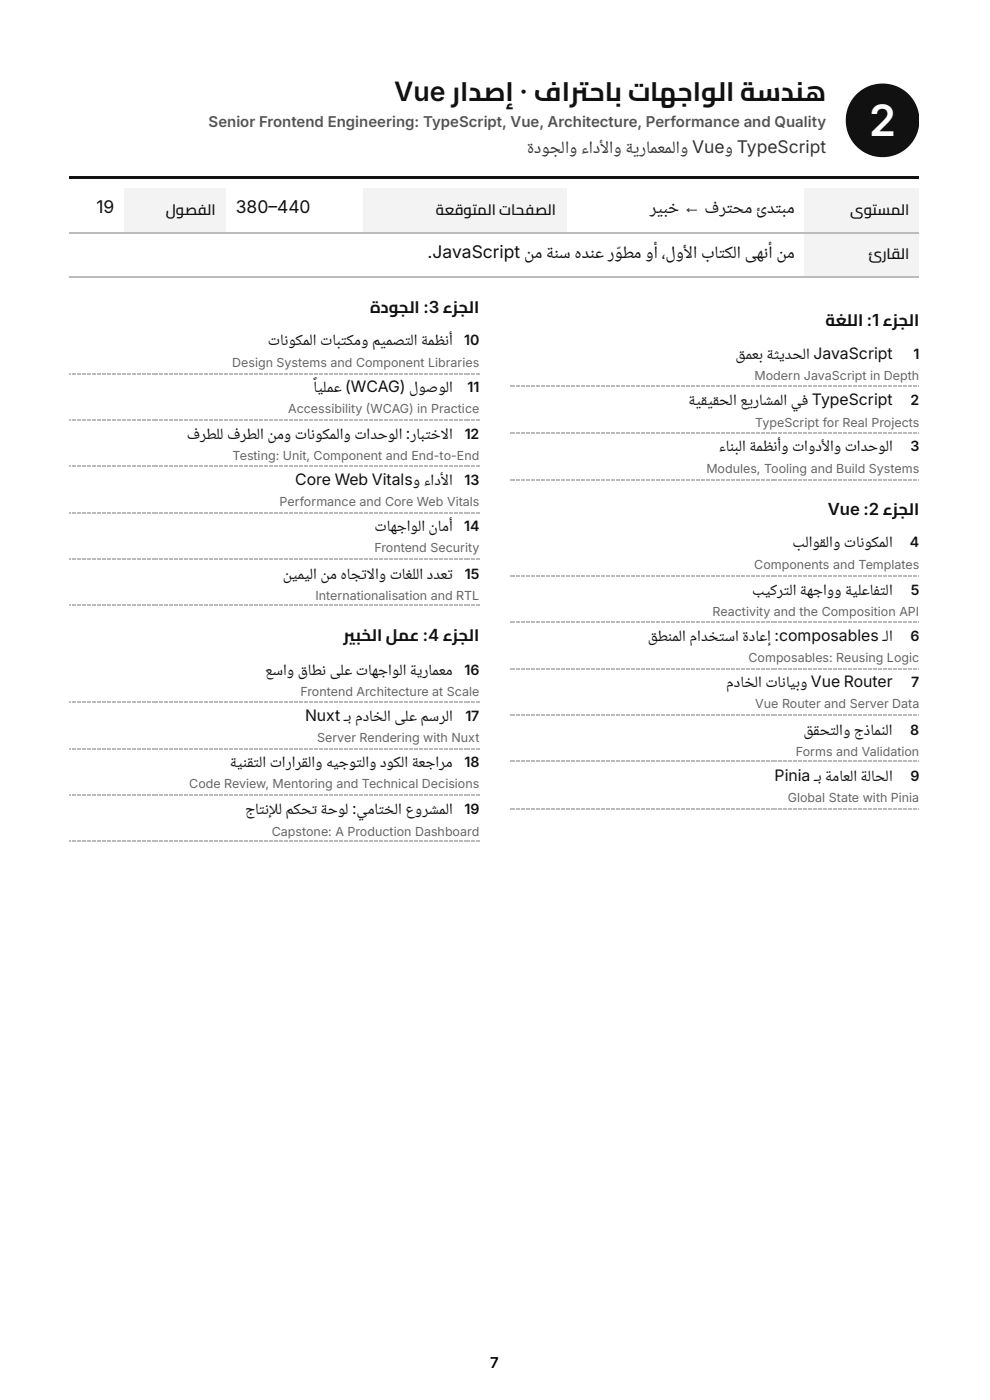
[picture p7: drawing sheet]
<svg xmlns="http://www.w3.org/2000/svg" width="210mm" height="297mm" viewBox="0 0 210 297" stroke-linecap="round" stroke-linejoin="round" font-family="sans-serif">
<defs><g id="words">
<text font-size="9.2" fill="#fff" x="184.3" y="28.8">2</text>
<text font-size="5.6" fill="#111" x="83.6" y="21.4">Vue رادصإ · فارت حاب تاهجاولا ةسدنه</text>
<g font-size="3.7" fill="#333">
<text x="111.9" y="33.6">ة</text>
<text x="113.3" y="32.5">دوجلاو ءادألاو يرامعملاو Vueو TypeScript</text>
<text x="132.9" y="33.6">ة</text>
</g>
<g font-size="3.7" fill="#111">
<text x="20.5" y="45.2">19</text>
<text x="50" y="45.2">380–440</text>
<text x="137.8" y="45.2">ريب</text>
<text x="142.5" y="46.5">خ</text>
<text x="144.9" y="45.2">← فر حم</text>
<text x="154.2" y="46.9">ت</text>
<text x="160.6" y="47.6">ئ</text>
<text x="162.6" y="45.2">دتبم</text>
<text x="164.6" y="46.9">ت</text>
<text x="90.6" y="54.8">.JavaScript</text>
<text x="111.9" y="56.7">ن</text>
<text x="113.3" y="54.8">م</text>
<text x="116.1" y="55.9">ةن</text>
<text x="118.6" y="54.8">س هد ع رّو طم وأ ،لوألا با كلا ىه أ</text>
<text x="125.4" y="56.4">ن</text>
<text x="152.6" y="56.4">ت</text>
<text x="162.1" y="55.9">ن</text>
<text x="165.4" y="56.7">ن</text>
<text x="166.8" y="54.8">م</text>
</g>
<g font-size="3.5" fill="#111">
<text x="78.4" y="66.4">ةدوجلا :3 ءزجلا</text>
<text x="175" y="69.1">ةغللا :1 ءزجلا</text>
<text x="175.5" y="109.3">Vue :2 ءزجلا</text>
<text x="72.9" y="136">ري بخلا لمع :4 ءزجلا</text>
</g>
<g font-size="3.3" fill="#111">
<text x="57.5" y="74.7">ت ن</text>
<text x="59.4" y="73.3">ا وكملا</text>
<text x="68.6" y="74.7">ت</text>
<text x="70.5" y="73.3">اب كمو ميمص لا مظ أ</text>
<text x="72.5" y="74.8">ت</text>
<text x="86" y="74.8">ت</text>
<text x="89.6" y="74.3">ة</text>
<text x="94.5" y="74.3">ن</text>
<text x="156.8" y="77.4">ق</text>
<text x="158.1" y="76.2">معب</text>
<text x="162.8" y="77.2">ةث</text>
<text x="165.3" y="76.2">يدحلا JavaScript</text>
<text x="66.5" y="83.2">ًايلمع )WCAG) لوصولا</text>
<text x="146.3" y="87">ة ق ق</text>
<text x="147.5" y="86">ي ي حلا عيرا</text>
<text x="162.6" y="87.4">ش</text>
<text x="164" y="86">ملا يف TypeScript</text>
<text x="39.6" y="93.1">فرطلل فرطلا</text>
<text x="57.4" y="94.9">ن</text>
<text x="58.7" y="93.1">مو</text>
<text x="63.2" y="94.6">ت ن</text>
<text x="65.1" y="93.1">ا وكملاو</text>
<text x="75.9" y="94.6">ت</text>
<text x="77.7" y="93.1">ادحولا :راب</text>
<text x="90.3" y="94.6">ت خ</text>
<text x="93.5" y="93.1">الا</text>
<text x="152.4" y="95.8">ءا بلا مظ أو</text>
<text x="170.5" y="95.8">اودألاو</text>
<text x="181.7" y="95.8">ادحولا</text>
<text x="155" y="97.2">ن</text>
<text x="159.2" y="96.8">ة</text>
<text x="164.1" y="96.8">ن</text>
<text x="168.7" y="97.2">ت</text>
<text x="179.8" y="97.2">ت</text>
<text x="62.6" y="102.9">Core Web Vitalsو ءادألا</text>
<text x="82" y="112.7">اهجاولا</text>
<text x="92.8" y="112.7">امأ</text>
<text x="80.2" y="114.2">ت</text>
<text x="91.6" y="114.4">ن</text>
<text x="168" y="116.2">بلاو لاو</text>
<text x="174" y="117.3">ق</text>
<text x="179.7" y="117.6">ت ن</text>
<text x="181.5" y="116.2">ا وكملا</text>
<text x="60.6" y="124.5">ن</text>
<text x="61.9" y="122.8">يميلا</text>
<text x="68.6" y="124.5">ن</text>
<text x="69.9" y="122.8">م هاج الاو</text>
<text x="76.8" y="123.9">ت</text>
<text x="83.3" y="124.2">ت غ</text>
<text x="85.2" y="122.8">ا للا ددع</text>
<text x="95" y="123.9">ت</text>
<text x="159.5" y="126.2">بيكر لا هجاوو يلعا</text>
<text x="166.3" y="127.7">ت</text>
<text x="169.9" y="127.2">ة</text>
<text x="179.5" y="127.2">ة</text>
<text x="185.7" y="127.3">ف ت</text>
<text x="187.8" y="126.2">لا</text>
<text x="138.2" y="137.2">ق</text>
<text x="139.5" y="136">ط ملا مادخ سا داعإ :composables ـلا</text>
<text x="141.9" y="137.4">ن</text>
<text x="152.6" y="137.5">ت</text>
<text x="157.5" y="137">ة</text>
<text x="56.2" y="143.1">عساو</text>
<text x="65.3" y="143.1">اط ىلع</text>
<text x="78" y="143.1">اهجاولا يرامعم</text>
<text x="64" y="144.4">ق</text>
<text x="68.5" y="144.2">ن</text>
<text x="76.2" y="144.6">ت</text>
<text x="87.2" y="144.1">ة</text>
<text x="153.9" y="145.8">مداخلا</text>
<text x="163" y="147.2">ت ن</text>
<text x="164.9" y="145.8">ا ايبو Vue Router</text>
<text x="64.7" y="152.9">Nuxt ـب مداخلا ىلع مسرلا</text>
<text x="173.8" y="155.8">ح لاو ج ام لا</text>
<text x="171.2" y="157">قق</text>
<text x="176.2" y="157.3">ت</text>
<text x="183.7" y="156.8">ذ</text>
<text x="187.1" y="157.3">ن</text>
<text x="49.1" y="163.7">ة نقت</text>
<text x="50.3" y="162.7">ي</text>
<text x="54.9" y="162.7">لا</text>
<text x="57.9" y="164.2">ت</text>
<text x="59.8" y="162.7">ارار لاو هيجو لاو دوكلا عجارم</text>
<text x="64.2" y="163.8">ق</text>
<text x="75.7" y="164.2">ت</text>
<text x="87.6" y="163.7">ة</text>
<text x="164.2" y="165.6">Pinia ـب</text>
<text x="175.3" y="166.6">ة</text>
<text x="176.5" y="165.6">ماعلا لاحلا</text>
<text x="182.8" y="166.6">ة</text>
<text x="52" y="172.8">جا إلل مكح</text>
<text x="66.2" y="173.9">ت ة</text>
<text x="69.5" y="172.8">حول :يما خلا عور ملا</text>
<text x="55.1" y="174.3">تن</text>
<text x="80.5" y="174.3">ت</text>
<text x="91.7" y="174.2">ش</text>
</g>
<text font-size="3.2" fill="#555" x="44.2" y="27">Senior Frontend Engineering: TypeScript, Vue, Architecture, Performance and Quality</text>
<g font-size="3.2" fill="#111">
<text x="35.1" y="45.5">لوصفلا</text>
<text x="92.4" y="45.5">ةعقوتملا تاحفصلا</text>
<text x="180.2" y="45.5">ىوتسملا</text>
<text x="184.2" y="55">ئراقلا</text>
</g>
<text font-size="3.2" x="104" y="290.2">7</text>
<g font-size="3" fill="#111">
<text x="98.4" y="73.3">10</text>
<text x="193.7" y="76.2">1</text>
<text x="99.1" y="83.1">11</text>
<text x="193.1" y="86">2</text>
<text x="98.5" y="93.1">12</text>
<text x="193" y="95.8">3</text>
<text x="98.5" y="102.9">13</text>
<text x="98.4" y="112.7">14</text>
<text x="192.9" y="116.2">4</text>
<text x="98.5" y="122.8">15</text>
<text x="193.1" y="126.2">5</text>
<text x="193" y="136">6</text>
<text x="98.5" y="143.1">16</text>
<text x="193.2" y="145.8">7</text>
<text x="98.7" y="152.9">17</text>
<text x="193" y="155.8">8</text>
<text x="98.5" y="162.7">18</text>
<text x="193" y="165.6">9</text>
<text x="98.5" y="172.8">19</text>
</g>
<g font-size="2.6" fill="#666">
<text x="49.2" y="77.8">Design Systems and Component Libraries</text>
<text x="160" y="80.7">Modern JavaScript in Depth</text>
<text x="61.1" y="87.6">Accessibility (WCAG) in Practice</text>
<text x="160.1" y="90.5">TypeScript for Real Projects</text>
<text x="49.3" y="97.6">Testing: Unit, Component and End-to-End</text>
<text x="149.8" y="100.3">Modules, Tooling and Build Systems</text>
<text x="59.3" y="107.4">Performance and Core Web Vitals</text>
<text x="79.4" y="117.2">Frontend Security</text>
<text x="159.9" y="120.7">Components and Templates</text>
<text x="66.9" y="127.3">Internationalisation and RTL</text>
<text x="151.1" y="130.7">Reactivity and the Composition API</text>
<text x="158.7" y="140.5">Composables: Reusing Logic</text>
<text x="63.7" y="147.6">Frontend Architecture at Scale</text>
<text x="160.1" y="150.3">Vue Router and Server Data</text>
<text x="67.2" y="157.4">Server Rendering with Nuxt</text>
<text x="168.7" y="160.3">Forms and Validation</text>
<text x="40.1" y="167.2">Code Review, Mentoring and Technical Decisions</text>
<text x="167" y="170.1">Global State with Pinia</text>
<text x="57.6" y="177.3">Capstone: A Production Dashboard</text>
</g>
</g></defs>
<path d="M14.7 37.3h180.1v.5h-180.1z" fill="#111"/>
<g fill="#f3f3f3">
<path d="M170.6 40h24.2v9.2h-24.2z"/>
<path d="M76.9 40h43.1v9.2h-43.1z"/>
<path d="M26.4 40h21.4v9.2h-21.4z"/>
<path d="M170.6 49.2h24.2v9.5h-24.2z"/>
</g>
<path d="M14.7 49.3h180.1M14.7 58.9h180.1" fill="none" stroke="#bbb" stroke-width=".26"/>
<g fill="#bbb">
<path d="M108.1 81.8h.6v.2h-.6z"/>
<path d="M108.9 81.8h.3v.2h-.3z"/>
<path d="M109.5 81.8h.2v.2h-.2z"/>
<path d="M110 81.8h.3v.2h-.3z"/>
<path d="M110.5 81.8h.3v.2h-.3z"/>
<path d="M111 81.8h.3v.2h-.3z"/>
<path d="M111.6 81.8h.2v.2h-.2z"/>
<path d="M112.1 81.8h.3v.2h-.3z"/>
<path d="M112.6 81.8h.3v.2h-.3z"/>
<path d="M113.2 81.8h.2v.2h-.2z"/>
<path d="M113.7 81.8h.3v.2h-.3z"/>
<path d="M114.2 81.8h.3v.2h-.3z"/>
<path d="M114.8 81.8h.2v.2h-.2z"/>
<path d="M115.3 81.8h.2v.2h-.2z"/>
<path d="M115.8 81.8h.3v.2h-.3z"/>
<path d="M116.3 81.8h.3v.2h-.3z"/>
<path d="M116.9 81.8h.2v.2h-.2z"/>
<path d="M117.4 81.8h.3v.2h-.3z"/>
<path d="M117.9 81.8h.3v.2h-.3z"/>
<path d="M118.5 81.8h.2v.2h-.2z"/>
<path d="M119 81.8h.2v.2h-.2z"/>
<path d="M119.5 81.8h.3v.2h-.3z"/>
<path d="M120 81.8h.3v.2h-.3z"/>
<path d="M120.6 81.8h.2v.2h-.2z"/>
<path d="M121.1 81.8h.3v.2h-.3z"/>
<path d="M121.6 81.8h.3v.2h-.3z"/>
<path d="M122.2 81.8h.2v.2h-.2z"/>
<path d="M122.7 81.8h.3v.2h-.3z"/>
<path d="M123.2 81.8h.3v.2h-.3z"/>
<path d="M123.7 81.8h.3v.2h-.3z"/>
<path d="M124.3 81.8h.2v.2h-.2z"/>
<path d="M124.8 81.8h.3v.2h-.3z"/>
<path d="M125.3 81.8h.3v.2h-.3z"/>
<path d="M125.9 81.8h.2v.2h-.2z"/>
<path d="M126.4 81.8h.3v.2h-.3z"/>
<path d="M126.9 81.8h.3v.2h-.3z"/>
<path d="M127.5 81.8h.2v.2h-.2z"/>
<path d="M128 81.8h.2v.2h-.2z"/>
<path d="M128.5 81.8h.3v.2h-.3z"/>
<path d="M129 81.8h.3v.2h-.3z"/>
<path d="M129.6 81.8h.2v.2h-.2z"/>
<path d="M130.1 81.8h.3v.2h-.3z"/>
<path d="M130.6 81.8h.3v.2h-.3z"/>
<path d="M131.2 81.8h.2v.2h-.2z"/>
<path d="M131.7 81.8h.2v.2h-.2z"/>
<path d="M132.2 81.8h.3v.2h-.3z"/>
<path d="M132.7 81.8h.3v.2h-.3z"/>
<path d="M133.3 81.8h.2v.2h-.2z"/>
<path d="M133.8 81.8h.3v.2h-.3z"/>
<path d="M134.3 81.8h.3v.2h-.3z"/>
<path d="M134.9 81.8h.2v.2h-.2z"/>
<path d="M135.4 81.8h.3v.2h-.3z"/>
<path d="M135.9 81.8h.3v.2h-.3z"/>
<path d="M136.4 81.8h.3v.2h-.3z"/>
<path d="M137 81.8h.2v.2h-.2z"/>
<path d="M137.5 81.8h.3v.2h-.3z"/>
<path d="M138 81.8h.3v.2h-.3z"/>
<path d="M138.6 81.8h.2v.2h-.2z"/>
<path d="M139.1 81.8h.3v.2h-.3z"/>
<path d="M139.6 81.8h.3v.2h-.3z"/>
<path d="M140.2 81.8h.2v.2h-.2z"/>
<path d="M140.7 81.8h.2v.2h-.2z"/>
<path d="M141.2 81.8h.3v.2h-.3z"/>
<path d="M141.7 81.8h.3v.2h-.3z"/>
<path d="M142.3 81.8h.2v.2h-.2z"/>
<path d="M142.8 81.8h.3v.2h-.3z"/>
<path d="M143.3 81.8h.3v.2h-.3z"/>
<path d="M143.9 81.8h.2v.2h-.2z"/>
<path d="M144.4 81.8h.2v.2h-.2z"/>
<path d="M144.9 81.8h.3v.2h-.3z"/>
<path d="M145.4 81.8h.3v.2h-.3z"/>
<path d="M146 81.8h.2v.2h-.2z"/>
<path d="M146.5 81.8h.3v.2h-.3z"/>
<path d="M147 81.8h.3v.2h-.3z"/>
<path d="M147.6 81.8h.2v.2h-.2z"/>
<path d="M148.1 81.8h.3v.2h-.3z"/>
<path d="M148.6 81.8h.3v.2h-.3z"/>
<path d="M149.1 81.8h.3v.2h-.3z"/>
<path d="M149.7 81.8h.2v.2h-.2z"/>
<path d="M150.2 81.8h.3v.2h-.3z"/>
<path d="M150.7 81.8h.3v.2h-.3z"/>
<path d="M151.3 81.8h.2v.2h-.2z"/>
<path d="M151.8 81.8h.3v.2h-.3z"/>
<path d="M152.3 81.8h.3v.2h-.3z"/>
<path d="M152.9 81.8h.2v.2h-.2z"/>
<path d="M153.4 81.8h.2v.2h-.2z"/>
<path d="M153.9 81.8h.3v.2h-.3z"/>
<path d="M154.4 81.8h.3v.2h-.3z"/>
<path d="M155 81.8h.2v.2h-.2z"/>
<path d="M155.5 81.8h.3v.2h-.3z"/>
<path d="M156 81.8h.3v.2h-.3z"/>
<path d="M156.6 81.8h.2v.2h-.2z"/>
<path d="M157.1 81.8h.2v.2h-.2z"/>
<path d="M157.6 81.8h.3v.2h-.3z"/>
<path d="M158.1 81.8h.3v.2h-.3z"/>
<path d="M158.7 81.8h.2v.2h-.2z"/>
<path d="M159.2 81.8h.3v.2h-.3z"/>
<path d="M159.7 81.8h.3v.2h-.3z"/>
<path d="M160.3 81.8h.2v.2h-.2z"/>
<path d="M160.8 81.8h.3v.2h-.3z"/>
<path d="M161.3 81.8h.3v.2h-.3z"/>
<path d="M161.8 81.8h.3v.2h-.3z"/>
<path d="M162.4 81.8h.2v.2h-.2z"/>
<path d="M162.9 81.8h.3v.2h-.3z"/>
<path d="M163.4 81.8h.3v.2h-.3z"/>
<path d="M164 81.8h.2v.2h-.2z"/>
<path d="M164.5 81.8h.3v.2h-.3z"/>
<path d="M165 81.8h.3v.2h-.3z"/>
<path d="M165.6 81.8h.2v.2h-.2z"/>
<path d="M166.1 81.8h.2v.2h-.2z"/>
<path d="M166.6 81.8h.3v.2h-.3z"/>
<path d="M167.1 81.8h.3v.2h-.3z"/>
<path d="M167.7 81.8h.2v.2h-.2z"/>
<path d="M168.2 81.8h.3v.2h-.3z"/>
<path d="M168.7 81.8h.3v.2h-.3z"/>
<path d="M169.3 81.8h.2v.2h-.2z"/>
<path d="M169.8 81.8h.2v.2h-.2z"/>
<path d="M170.3 81.8h.3v.2h-.3z"/>
<path d="M170.8 81.8h.3v.2h-.3z"/>
<path d="M171.4 81.8h.2v.2h-.2z"/>
<path d="M171.9 81.8h.3v.2h-.3z"/>
<path d="M172.4 81.8h.3v.2h-.3z"/>
<path d="M173 81.8h.2v.2h-.2z"/>
<path d="M173.5 81.8h.3v.2h-.3z"/>
<path d="M174 81.8h.3v.2h-.3z"/>
<path d="M174.5 81.8h.3v.2h-.3z"/>
<path d="M175.1 81.8h.2v.2h-.2z"/>
<path d="M175.6 81.8h.3v.2h-.3z"/>
<path d="M176.1 81.8h.3v.2h-.3z"/>
<path d="M176.7 81.8h.2v.2h-.2z"/>
<path d="M177.2 81.8h.3v.2h-.3z"/>
<path d="M177.7 81.8h.3v.2h-.3z"/>
<path d="M178.3 81.8h.2v.2h-.2z"/>
<path d="M178.8 81.8h.2v.2h-.2z"/>
<path d="M179.3 81.8h.3v.2h-.3z"/>
<path d="M179.8 81.8h.3v.2h-.3z"/>
<path d="M180.4 81.8h.2v.2h-.2z"/>
<path d="M180.9 81.8h.3v.2h-.3z"/>
<path d="M181.4 81.8h.3v.2h-.3z"/>
<path d="M182 81.8h.2v.2h-.2z"/>
<path d="M182.5 81.8h.2v.2h-.2z"/>
<path d="M183 81.8h.3v.2h-.3z"/>
<path d="M183.5 81.8h.3v.2h-.3z"/>
<path d="M184.1 81.8h.2v.2h-.2z"/>
<path d="M184.6 81.8h.3v.2h-.3z"/>
<path d="M185.1 81.8h.3v.2h-.3z"/>
<path d="M185.7 81.8h.2v.2h-.2z"/>
<path d="M186.2 81.8h.3v.2h-.3z"/>
<path d="M186.7 81.8h.3v.2h-.3z"/>
<path d="M187.2 81.8h.3v.2h-.3z"/>
<path d="M187.8 81.8h.2v.2h-.2z"/>
<path d="M188.3 81.8h.3v.2h-.3z"/>
<path d="M188.8 81.8h.3v.2h-.3z"/>
<path d="M189.4 81.8h.2v.2h-.2z"/>
<path d="M189.9 81.8h.3v.2h-.3z"/>
<path d="M190.4 81.8h.3v.2h-.3z"/>
<path d="M191 81.8h.2v.2h-.2z"/>
<path d="M191.5 81.8h.2v.2h-.2z"/>
<path d="M192 81.8h.3v.2h-.3z"/>
<path d="M192.5 81.8h.3v.2h-.3z"/>
<path d="M193.1 81.8h.2v.2h-.2z"/>
<path d="M193.6 81.8h.3v.2h-.3z"/>
<path d="M194.1 81.8h.3v.2h-.3z"/>
<path d="M194.7 81.8h.1v.2h-.1z"/>
<path d="M108.1 91.8h.6v.3h-.6z"/>
<path d="M108.9 91.8h.3v.3h-.3z"/>
<path d="M109.5 91.8h.2v.3h-.2z"/>
<path d="M110 91.8h.3v.3h-.3z"/>
<path d="M110.5 91.8h.3v.3h-.3z"/>
<path d="M111 91.8h.3v.3h-.3z"/>
<path d="M111.6 91.8h.2v.3h-.2z"/>
<path d="M112.1 91.8h.3v.3h-.3z"/>
<path d="M112.6 91.8h.3v.3h-.3z"/>
<path d="M113.2 91.8h.2v.3h-.2z"/>
<path d="M113.7 91.8h.3v.3h-.3z"/>
<path d="M114.2 91.8h.3v.3h-.3z"/>
<path d="M114.8 91.8h.2v.3h-.2z"/>
<path d="M115.3 91.8h.2v.3h-.2z"/>
<path d="M115.8 91.8h.3v.3h-.3z"/>
<path d="M116.3 91.8h.3v.3h-.3z"/>
<path d="M116.9 91.8h.2v.3h-.2z"/>
<path d="M117.4 91.8h.3v.3h-.3z"/>
<path d="M117.9 91.8h.3v.3h-.3z"/>
<path d="M118.5 91.8h.2v.3h-.2z"/>
<path d="M119 91.8h.2v.3h-.2z"/>
<path d="M119.5 91.8h.3v.3h-.3z"/>
<path d="M120 91.8h.3v.3h-.3z"/>
<path d="M120.6 91.8h.2v.3h-.2z"/>
<path d="M121.1 91.8h.3v.3h-.3z"/>
<path d="M121.6 91.8h.3v.3h-.3z"/>
<path d="M122.2 91.8h.2v.3h-.2z"/>
<path d="M122.7 91.8h.3v.3h-.3z"/>
<path d="M123.2 91.8h.3v.3h-.3z"/>
<path d="M123.7 91.8h.3v.3h-.3z"/>
<path d="M124.3 91.8h.2v.3h-.2z"/>
<path d="M124.8 91.8h.3v.3h-.3z"/>
<path d="M125.3 91.8h.3v.3h-.3z"/>
<path d="M125.9 91.8h.2v.3h-.2z"/>
<path d="M126.4 91.8h.3v.3h-.3z"/>
<path d="M126.9 91.8h.3v.3h-.3z"/>
<path d="M127.5 91.8h.2v.3h-.2z"/>
<path d="M128 91.8h.2v.3h-.2z"/>
<path d="M128.5 91.8h.3v.3h-.3z"/>
<path d="M129 91.8h.3v.3h-.3z"/>
<path d="M129.6 91.8h.2v.3h-.2z"/>
<path d="M130.1 91.8h.3v.3h-.3z"/>
<path d="M130.6 91.8h.3v.3h-.3z"/>
<path d="M131.2 91.8h.2v.3h-.2z"/>
<path d="M131.7 91.8h.2v.3h-.2z"/>
<path d="M132.2 91.8h.3v.3h-.3z"/>
<path d="M132.7 91.8h.3v.3h-.3z"/>
<path d="M133.3 91.8h.2v.3h-.2z"/>
<path d="M133.8 91.8h.3v.3h-.3z"/>
<path d="M134.3 91.8h.3v.3h-.3z"/>
<path d="M134.9 91.8h.2v.3h-.2z"/>
<path d="M135.4 91.8h.3v.3h-.3z"/>
<path d="M135.9 91.8h.3v.3h-.3z"/>
<path d="M136.4 91.8h.3v.3h-.3z"/>
<path d="M137 91.8h.2v.3h-.2z"/>
<path d="M137.5 91.8h.3v.3h-.3z"/>
<path d="M138 91.8h.3v.3h-.3z"/>
<path d="M138.6 91.8h.2v.3h-.2z"/>
<path d="M139.1 91.8h.3v.3h-.3z"/>
<path d="M139.6 91.8h.3v.3h-.3z"/>
<path d="M140.2 91.8h.2v.3h-.2z"/>
<path d="M140.7 91.8h.2v.3h-.2z"/>
<path d="M141.2 91.8h.3v.3h-.3z"/>
<path d="M141.7 91.8h.3v.3h-.3z"/>
<path d="M142.3 91.8h.2v.3h-.2z"/>
<path d="M142.8 91.8h.3v.3h-.3z"/>
<path d="M143.3 91.8h.3v.3h-.3z"/>
<path d="M143.9 91.8h.2v.3h-.2z"/>
<path d="M144.4 91.8h.2v.3h-.2z"/>
<path d="M144.9 91.8h.3v.3h-.3z"/>
<path d="M145.4 91.8h.3v.3h-.3z"/>
<path d="M146 91.8h.2v.3h-.2z"/>
<path d="M146.5 91.8h.3v.3h-.3z"/>
<path d="M147 91.8h.3v.3h-.3z"/>
<path d="M147.6 91.8h.2v.3h-.2z"/>
<path d="M148.1 91.8h.3v.3h-.3z"/>
<path d="M148.6 91.8h.3v.3h-.3z"/>
<path d="M149.1 91.8h.3v.3h-.3z"/>
<path d="M149.7 91.8h.2v.3h-.2z"/>
<path d="M150.2 91.8h.3v.3h-.3z"/>
<path d="M150.7 91.8h.3v.3h-.3z"/>
<path d="M151.3 91.8h.2v.3h-.2z"/>
<path d="M151.8 91.8h.3v.3h-.3z"/>
<path d="M152.3 91.8h.3v.3h-.3z"/>
<path d="M152.9 91.8h.2v.3h-.2z"/>
<path d="M153.4 91.8h.2v.3h-.2z"/>
<path d="M153.9 91.8h.3v.3h-.3z"/>
<path d="M154.4 91.8h.3v.3h-.3z"/>
<path d="M155 91.8h.2v.3h-.2z"/>
<path d="M155.5 91.8h.3v.3h-.3z"/>
<path d="M156 91.8h.3v.3h-.3z"/>
<path d="M156.6 91.8h.2v.3h-.2z"/>
<path d="M157.1 91.8h.2v.3h-.2z"/>
<path d="M157.6 91.8h.3v.3h-.3z"/>
<path d="M158.1 91.8h.3v.3h-.3z"/>
<path d="M158.7 91.8h.2v.3h-.2z"/>
<path d="M159.2 91.8h.3v.3h-.3z"/>
<path d="M159.7 91.8h.3v.3h-.3z"/>
<path d="M160.3 91.8h.2v.3h-.2z"/>
<path d="M160.8 91.8h.3v.3h-.3z"/>
<path d="M161.3 91.8h.3v.3h-.3z"/>
<path d="M161.8 91.8h.3v.3h-.3z"/>
<path d="M162.4 91.8h.2v.3h-.2z"/>
<path d="M162.9 91.8h.3v.3h-.3z"/>
<path d="M163.4 91.8h.3v.3h-.3z"/>
<path d="M164 91.8h.2v.3h-.2z"/>
<path d="M164.5 91.8h.3v.3h-.3z"/>
<path d="M165 91.8h.3v.3h-.3z"/>
<path d="M165.6 91.8h.2v.3h-.2z"/>
<path d="M166.1 91.8h.2v.3h-.2z"/>
<path d="M166.6 91.8h.3v.3h-.3z"/>
<path d="M167.1 91.8h.3v.3h-.3z"/>
<path d="M167.7 91.8h.2v.3h-.2z"/>
<path d="M168.2 91.8h.3v.3h-.3z"/>
<path d="M168.7 91.8h.3v.3h-.3z"/>
<path d="M169.3 91.8h.2v.3h-.2z"/>
<path d="M169.8 91.8h.2v.3h-.2z"/>
<path d="M170.3 91.8h.3v.3h-.3z"/>
<path d="M170.8 91.8h.3v.3h-.3z"/>
<path d="M171.4 91.8h.2v.3h-.2z"/>
<path d="M171.9 91.8h.3v.3h-.3z"/>
<path d="M172.4 91.8h.3v.3h-.3z"/>
<path d="M173 91.8h.2v.3h-.2z"/>
<path d="M173.5 91.8h.3v.3h-.3z"/>
<path d="M174 91.8h.3v.3h-.3z"/>
<path d="M174.5 91.8h.3v.3h-.3z"/>
<path d="M175.1 91.8h.2v.3h-.2z"/>
<path d="M175.6 91.8h.3v.3h-.3z"/>
<path d="M176.1 91.8h.3v.3h-.3z"/>
<path d="M176.7 91.8h.2v.3h-.2z"/>
<path d="M177.2 91.8h.3v.3h-.3z"/>
<path d="M177.7 91.8h.3v.3h-.3z"/>
<path d="M178.3 91.8h.2v.3h-.2z"/>
<path d="M178.8 91.8h.2v.3h-.2z"/>
<path d="M179.3 91.8h.3v.3h-.3z"/>
<path d="M179.8 91.8h.3v.3h-.3z"/>
<path d="M180.4 91.8h.2v.3h-.2z"/>
<path d="M180.9 91.8h.3v.3h-.3z"/>
<path d="M181.4 91.8h.3v.3h-.3z"/>
<path d="M182 91.8h.2v.3h-.2z"/>
<path d="M182.5 91.8h.2v.3h-.2z"/>
<path d="M183 91.8h.3v.3h-.3z"/>
<path d="M183.5 91.8h.3v.3h-.3z"/>
<path d="M184.1 91.8h.2v.3h-.2z"/>
<path d="M184.6 91.8h.3v.3h-.3z"/>
<path d="M185.1 91.8h.3v.3h-.3z"/>
<path d="M185.7 91.8h.2v.3h-.2z"/>
<path d="M186.2 91.8h.3v.3h-.3z"/>
<path d="M186.7 91.8h.3v.3h-.3z"/>
<path d="M187.2 91.8h.3v.3h-.3z"/>
<path d="M187.8 91.8h.2v.3h-.2z"/>
<path d="M188.3 91.8h.3v.3h-.3z"/>
<path d="M188.8 91.8h.3v.3h-.3z"/>
<path d="M189.4 91.8h.2v.3h-.2z"/>
<path d="M189.9 91.8h.3v.3h-.3z"/>
<path d="M190.4 91.8h.3v.3h-.3z"/>
<path d="M191 91.8h.2v.3h-.2z"/>
<path d="M191.5 91.8h.2v.3h-.2z"/>
<path d="M192 91.8h.3v.3h-.3z"/>
<path d="M192.5 91.8h.3v.3h-.3z"/>
<path d="M193.1 91.8h.2v.3h-.2z"/>
<path d="M193.6 91.8h.3v.3h-.3z"/>
<path d="M194.1 91.8h.3v.3h-.3z"/>
<path d="M194.7 91.8h.1v.3h-.1z"/>
<path d="M108.1 101.6h.6v.3h-.6z"/>
<path d="M108.9 101.6h.3v.3h-.3z"/>
<path d="M109.5 101.6h.2v.3h-.2z"/>
<path d="M110 101.6h.3v.3h-.3z"/>
<path d="M110.5 101.6h.3v.3h-.3z"/>
<path d="M111 101.6h.3v.3h-.3z"/>
<path d="M111.6 101.6h.2v.3h-.2z"/>
<path d="M112.1 101.6h.3v.3h-.3z"/>
<path d="M112.6 101.6h.3v.3h-.3z"/>
<path d="M113.2 101.6h.2v.3h-.2z"/>
<path d="M113.7 101.6h.3v.3h-.3z"/>
<path d="M114.2 101.6h.3v.3h-.3z"/>
<path d="M114.8 101.6h.2v.3h-.2z"/>
<path d="M115.3 101.6h.2v.3h-.2z"/>
<path d="M115.8 101.6h.3v.3h-.3z"/>
<path d="M116.3 101.6h.3v.3h-.3z"/>
<path d="M116.9 101.6h.2v.3h-.2z"/>
<path d="M117.4 101.6h.3v.3h-.3z"/>
<path d="M117.9 101.6h.3v.3h-.3z"/>
<path d="M118.5 101.6h.2v.3h-.2z"/>
<path d="M119 101.6h.2v.3h-.2z"/>
<path d="M119.5 101.6h.3v.3h-.3z"/>
<path d="M120 101.6h.3v.3h-.3z"/>
<path d="M120.6 101.6h.2v.3h-.2z"/>
<path d="M121.1 101.6h.3v.3h-.3z"/>
<path d="M121.6 101.6h.3v.3h-.3z"/>
<path d="M122.2 101.6h.2v.3h-.2z"/>
<path d="M122.7 101.6h.3v.3h-.3z"/>
<path d="M123.2 101.6h.3v.3h-.3z"/>
<path d="M123.7 101.6h.3v.3h-.3z"/>
<path d="M124.3 101.6h.2v.3h-.2z"/>
<path d="M124.8 101.6h.3v.3h-.3z"/>
<path d="M125.3 101.6h.3v.3h-.3z"/>
<path d="M125.9 101.6h.2v.3h-.2z"/>
<path d="M126.4 101.6h.3v.3h-.3z"/>
<path d="M126.9 101.6h.3v.3h-.3z"/>
<path d="M127.5 101.6h.2v.3h-.2z"/>
<path d="M128 101.6h.2v.3h-.2z"/>
<path d="M128.5 101.6h.3v.3h-.3z"/>
<path d="M129 101.6h.3v.3h-.3z"/>
<path d="M129.6 101.6h.2v.3h-.2z"/>
<path d="M130.1 101.6h.3v.3h-.3z"/>
<path d="M130.6 101.6h.3v.3h-.3z"/>
<path d="M131.2 101.6h.2v.3h-.2z"/>
<path d="M131.7 101.6h.2v.3h-.2z"/>
<path d="M132.2 101.6h.3v.3h-.3z"/>
<path d="M132.7 101.6h.3v.3h-.3z"/>
<path d="M133.3 101.6h.2v.3h-.2z"/>
<path d="M133.8 101.6h.3v.3h-.3z"/>
<path d="M134.3 101.6h.3v.3h-.3z"/>
<path d="M134.9 101.6h.2v.3h-.2z"/>
<path d="M135.4 101.6h.3v.3h-.3z"/>
<path d="M135.9 101.6h.3v.3h-.3z"/>
<path d="M136.4 101.6h.3v.3h-.3z"/>
<path d="M137 101.6h.2v.3h-.2z"/>
<path d="M137.5 101.6h.3v.3h-.3z"/>
<path d="M138 101.6h.3v.3h-.3z"/>
<path d="M138.6 101.6h.2v.3h-.2z"/>
<path d="M139.1 101.6h.3v.3h-.3z"/>
<path d="M139.6 101.6h.3v.3h-.3z"/>
<path d="M140.2 101.6h.2v.3h-.2z"/>
<path d="M140.7 101.6h.2v.3h-.2z"/>
<path d="M141.2 101.6h.3v.3h-.3z"/>
<path d="M141.7 101.6h.3v.3h-.3z"/>
<path d="M142.3 101.6h.2v.3h-.2z"/>
<path d="M142.8 101.6h.3v.3h-.3z"/>
<path d="M143.3 101.6h.3v.3h-.3z"/>
<path d="M143.9 101.6h.2v.3h-.2z"/>
<path d="M144.4 101.6h.2v.3h-.2z"/>
<path d="M144.9 101.6h.3v.3h-.3z"/>
<path d="M145.4 101.6h.3v.3h-.3z"/>
<path d="M146 101.6h.2v.3h-.2z"/>
<path d="M146.5 101.6h.3v.3h-.3z"/>
<path d="M147 101.6h.3v.3h-.3z"/>
<path d="M147.6 101.6h.2v.3h-.2z"/>
<path d="M148.1 101.6h.3v.3h-.3z"/>
<path d="M148.6 101.6h.3v.3h-.3z"/>
<path d="M149.1 101.6h.3v.3h-.3z"/>
<path d="M149.7 101.6h.2v.3h-.2z"/>
<path d="M150.2 101.6h.3v.3h-.3z"/>
<path d="M150.7 101.6h.3v.3h-.3z"/>
<path d="M151.3 101.6h.2v.3h-.2z"/>
<path d="M151.8 101.6h.3v.3h-.3z"/>
<path d="M152.3 101.6h.3v.3h-.3z"/>
<path d="M152.9 101.6h.2v.3h-.2z"/>
<path d="M153.4 101.6h.2v.3h-.2z"/>
<path d="M153.9 101.6h.3v.3h-.3z"/>
<path d="M154.4 101.6h.3v.3h-.3z"/>
<path d="M155 101.6h.2v.3h-.2z"/>
<path d="M155.5 101.6h.3v.3h-.3z"/>
<path d="M156 101.6h.3v.3h-.3z"/>
<path d="M156.6 101.6h.2v.3h-.2z"/>
<path d="M157.1 101.6h.2v.3h-.2z"/>
<path d="M157.6 101.6h.3v.3h-.3z"/>
<path d="M158.1 101.6h.3v.3h-.3z"/>
<path d="M158.7 101.6h.2v.3h-.2z"/>
<path d="M159.2 101.6h.3v.3h-.3z"/>
<path d="M159.7 101.6h.3v.3h-.3z"/>
<path d="M160.3 101.6h.2v.3h-.2z"/>
<path d="M160.8 101.6h.3v.3h-.3z"/>
<path d="M161.3 101.6h.3v.3h-.3z"/>
<path d="M161.8 101.6h.3v.3h-.3z"/>
<path d="M162.4 101.6h.2v.3h-.2z"/>
<path d="M162.9 101.6h.3v.3h-.3z"/>
<path d="M163.4 101.6h.3v.3h-.3z"/>
<path d="M164 101.6h.2v.3h-.2z"/>
<path d="M164.5 101.6h.3v.3h-.3z"/>
<path d="M165 101.6h.3v.3h-.3z"/>
<path d="M165.6 101.6h.2v.3h-.2z"/>
<path d="M166.1 101.6h.2v.3h-.2z"/>
<path d="M166.6 101.6h.3v.3h-.3z"/>
<path d="M167.1 101.6h.3v.3h-.3z"/>
<path d="M167.7 101.6h.2v.3h-.2z"/>
<path d="M168.2 101.6h.3v.3h-.3z"/>
<path d="M168.7 101.6h.3v.3h-.3z"/>
<path d="M169.3 101.6h.2v.3h-.2z"/>
<path d="M169.8 101.6h.2v.3h-.2z"/>
<path d="M170.3 101.6h.3v.3h-.3z"/>
<path d="M170.8 101.6h.3v.3h-.3z"/>
<path d="M171.4 101.6h.2v.3h-.2z"/>
<path d="M171.9 101.6h.3v.3h-.3z"/>
<path d="M172.4 101.6h.3v.3h-.3z"/>
<path d="M173 101.6h.2v.3h-.2z"/>
<path d="M173.5 101.6h.3v.3h-.3z"/>
<path d="M174 101.6h.3v.3h-.3z"/>
<path d="M174.5 101.6h.3v.3h-.3z"/>
<path d="M175.1 101.6h.2v.3h-.2z"/>
<path d="M175.6 101.6h.3v.3h-.3z"/>
<path d="M176.1 101.6h.3v.3h-.3z"/>
<path d="M176.7 101.6h.2v.3h-.2z"/>
<path d="M177.2 101.6h.3v.3h-.3z"/>
<path d="M177.7 101.6h.3v.3h-.3z"/>
<path d="M178.3 101.6h.2v.3h-.2z"/>
<path d="M178.8 101.6h.2v.3h-.2z"/>
<path d="M179.3 101.6h.3v.3h-.3z"/>
<path d="M179.8 101.6h.3v.3h-.3z"/>
<path d="M180.4 101.6h.2v.3h-.2z"/>
<path d="M180.9 101.6h.3v.3h-.3z"/>
<path d="M181.4 101.6h.3v.3h-.3z"/>
<path d="M182 101.6h.2v.3h-.2z"/>
<path d="M182.5 101.6h.2v.3h-.2z"/>
<path d="M183 101.6h.3v.3h-.3z"/>
<path d="M183.5 101.6h.3v.3h-.3z"/>
<path d="M184.1 101.6h.2v.3h-.2z"/>
<path d="M184.6 101.6h.3v.3h-.3z"/>
<path d="M185.1 101.6h.3v.3h-.3z"/>
<path d="M185.7 101.6h.2v.3h-.2z"/>
<path d="M186.2 101.6h.3v.3h-.3z"/>
<path d="M186.7 101.6h.3v.3h-.3z"/>
<path d="M187.2 101.6h.3v.3h-.3z"/>
<path d="M187.8 101.6h.2v.3h-.2z"/>
<path d="M188.3 101.6h.3v.3h-.3z"/>
<path d="M188.8 101.6h.3v.3h-.3z"/>
<path d="M189.4 101.6h.2v.3h-.2z"/>
<path d="M189.9 101.6h.3v.3h-.3z"/>
<path d="M190.4 101.6h.3v.3h-.3z"/>
<path d="M191 101.6h.2v.3h-.2z"/>
<path d="M191.5 101.6h.2v.3h-.2z"/>
<path d="M192 101.6h.3v.3h-.3z"/>
<path d="M192.5 101.6h.3v.3h-.3z"/>
<path d="M193.1 101.6h.2v.3h-.2z"/>
<path d="M193.6 101.6h.3v.3h-.3z"/>
<path d="M194.1 101.6h.3v.3h-.3z"/>
<path d="M194.7 101.6h.1v.3h-.1z"/>
<path d="M108.1 122h.6v.2h-.6z"/>
<path d="M108.9 122h.3v.2h-.3z"/>
<path d="M109.5 122h.2v.2h-.2z"/>
<path d="M110 122h.3v.2h-.3z"/>
<path d="M110.5 122h.3v.2h-.3z"/>
<path d="M111 122h.3v.2h-.3z"/>
<path d="M111.6 122h.2v.2h-.2z"/>
<path d="M112.1 122h.3v.2h-.3z"/>
<path d="M112.6 122h.3v.2h-.3z"/>
<path d="M113.2 122h.2v.2h-.2z"/>
<path d="M113.7 122h.3v.2h-.3z"/>
<path d="M114.2 122h.3v.2h-.3z"/>
<path d="M114.8 122h.2v.2h-.2z"/>
<path d="M115.3 122h.2v.2h-.2z"/>
<path d="M115.8 122h.3v.2h-.3z"/>
<path d="M116.3 122h.3v.2h-.3z"/>
<path d="M116.9 122h.2v.2h-.2z"/>
<path d="M117.4 122h.3v.2h-.3z"/>
<path d="M117.9 122h.3v.2h-.3z"/>
<path d="M118.5 122h.2v.2h-.2z"/>
<path d="M119 122h.2v.2h-.2z"/>
<path d="M119.5 122h.3v.2h-.3z"/>
<path d="M120 122h.3v.2h-.3z"/>
<path d="M120.6 122h.2v.2h-.2z"/>
<path d="M121.1 122h.3v.2h-.3z"/>
<path d="M121.6 122h.3v.2h-.3z"/>
<path d="M122.2 122h.2v.2h-.2z"/>
<path d="M122.7 122h.3v.2h-.3z"/>
<path d="M123.2 122h.3v.2h-.3z"/>
<path d="M123.7 122h.3v.2h-.3z"/>
<path d="M124.3 122h.2v.2h-.2z"/>
<path d="M124.8 122h.3v.2h-.3z"/>
<path d="M125.3 122h.3v.2h-.3z"/>
<path d="M125.9 122h.2v.2h-.2z"/>
<path d="M126.4 122h.3v.2h-.3z"/>
<path d="M126.9 122h.3v.2h-.3z"/>
<path d="M127.5 122h.2v.2h-.2z"/>
<path d="M128 122h.2v.2h-.2z"/>
<path d="M128.5 122h.3v.2h-.3z"/>
<path d="M129 122h.3v.2h-.3z"/>
<path d="M129.6 122h.2v.2h-.2z"/>
<path d="M130.1 122h.3v.2h-.3z"/>
<path d="M130.6 122h.3v.2h-.3z"/>
<path d="M131.2 122h.2v.2h-.2z"/>
<path d="M131.7 122h.2v.2h-.2z"/>
<path d="M132.2 122h.3v.2h-.3z"/>
<path d="M132.7 122h.3v.2h-.3z"/>
<path d="M133.3 122h.2v.2h-.2z"/>
<path d="M133.8 122h.3v.2h-.3z"/>
<path d="M134.3 122h.3v.2h-.3z"/>
<path d="M134.9 122h.2v.2h-.2z"/>
<path d="M135.4 122h.3v.2h-.3z"/>
<path d="M135.9 122h.3v.2h-.3z"/>
<path d="M136.4 122h.3v.2h-.3z"/>
<path d="M137 122h.2v.2h-.2z"/>
<path d="M137.5 122h.3v.2h-.3z"/>
<path d="M138 122h.3v.2h-.3z"/>
<path d="M138.6 122h.2v.2h-.2z"/>
<path d="M139.1 122h.3v.2h-.3z"/>
<path d="M139.6 122h.3v.2h-.3z"/>
<path d="M140.2 122h.2v.2h-.2z"/>
<path d="M140.7 122h.2v.2h-.2z"/>
<path d="M141.2 122h.3v.2h-.3z"/>
<path d="M141.7 122h.3v.2h-.3z"/>
<path d="M142.3 122h.2v.2h-.2z"/>
<path d="M142.8 122h.3v.2h-.3z"/>
<path d="M143.3 122h.3v.2h-.3z"/>
<path d="M143.9 122h.2v.2h-.2z"/>
<path d="M144.4 122h.2v.2h-.2z"/>
<path d="M144.9 122h.3v.2h-.3z"/>
<path d="M145.4 122h.3v.2h-.3z"/>
<path d="M146 122h.2v.2h-.2z"/>
<path d="M146.5 122h.3v.2h-.3z"/>
<path d="M147 122h.3v.2h-.3z"/>
<path d="M147.6 122h.2v.2h-.2z"/>
<path d="M148.1 122h.3v.2h-.3z"/>
<path d="M148.6 122h.3v.2h-.3z"/>
<path d="M149.1 122h.3v.2h-.3z"/>
<path d="M149.7 122h.2v.2h-.2z"/>
<path d="M150.2 122h.3v.2h-.3z"/>
<path d="M150.7 122h.3v.2h-.3z"/>
<path d="M151.3 122h.2v.2h-.2z"/>
<path d="M151.8 122h.3v.2h-.3z"/>
<path d="M152.3 122h.3v.2h-.3z"/>
<path d="M152.9 122h.2v.2h-.2z"/>
<path d="M153.4 122h.2v.2h-.2z"/>
<path d="M153.9 122h.3v.2h-.3z"/>
<path d="M154.4 122h.3v.2h-.3z"/>
<path d="M155 122h.2v.2h-.2z"/>
<path d="M155.5 122h.3v.2h-.3z"/>
<path d="M156 122h.3v.2h-.3z"/>
<path d="M156.6 122h.2v.2h-.2z"/>
<path d="M157.1 122h.2v.2h-.2z"/>
<path d="M157.6 122h.3v.2h-.3z"/>
<path d="M158.1 122h.3v.2h-.3z"/>
<path d="M158.7 122h.2v.2h-.2z"/>
<path d="M159.2 122h.3v.2h-.3z"/>
<path d="M159.7 122h.3v.2h-.3z"/>
<path d="M160.3 122h.2v.2h-.2z"/>
<path d="M160.8 122h.3v.2h-.3z"/>
<path d="M161.3 122h.3v.2h-.3z"/>
<path d="M161.8 122h.3v.2h-.3z"/>
<path d="M162.4 122h.2v.2h-.2z"/>
<path d="M162.9 122h.3v.2h-.3z"/>
<path d="M163.4 122h.3v.2h-.3z"/>
<path d="M164 122h.2v.2h-.2z"/>
<path d="M164.5 122h.3v.2h-.3z"/>
<path d="M165 122h.3v.2h-.3z"/>
<path d="M165.6 122h.2v.2h-.2z"/>
<path d="M166.1 122h.2v.2h-.2z"/>
<path d="M166.6 122h.3v.2h-.3z"/>
<path d="M167.1 122h.3v.2h-.3z"/>
<path d="M167.7 122h.2v.2h-.2z"/>
<path d="M168.2 122h.3v.2h-.3z"/>
<path d="M168.7 122h.3v.2h-.3z"/>
<path d="M169.3 122h.2v.2h-.2z"/>
<path d="M169.8 122h.2v.2h-.2z"/>
<path d="M170.3 122h.3v.2h-.3z"/>
<path d="M170.8 122h.3v.2h-.3z"/>
<path d="M171.4 122h.2v.2h-.2z"/>
<path d="M171.9 122h.3v.2h-.3z"/>
<path d="M172.4 122h.3v.2h-.3z"/>
<path d="M173 122h.2v.2h-.2z"/>
<path d="M173.5 122h.3v.2h-.3z"/>
<path d="M174 122h.3v.2h-.3z"/>
<path d="M174.5 122h.3v.2h-.3z"/>
<path d="M175.1 122h.2v.2h-.2z"/>
<path d="M175.6 122h.3v.2h-.3z"/>
<path d="M176.1 122h.3v.2h-.3z"/>
<path d="M176.7 122h.2v.2h-.2z"/>
<path d="M177.2 122h.3v.2h-.3z"/>
<path d="M177.7 122h.3v.2h-.3z"/>
<path d="M178.3 122h.2v.2h-.2z"/>
<path d="M178.8 122h.2v.2h-.2z"/>
<path d="M179.3 122h.3v.2h-.3z"/>
<path d="M179.8 122h.3v.2h-.3z"/>
<path d="M180.4 122h.2v.2h-.2z"/>
<path d="M180.9 122h.3v.2h-.3z"/>
<path d="M181.4 122h.3v.2h-.3z"/>
<path d="M182 122h.2v.2h-.2z"/>
<path d="M182.5 122h.2v.2h-.2z"/>
<path d="M183 122h.3v.2h-.3z"/>
<path d="M183.5 122h.3v.2h-.3z"/>
<path d="M184.1 122h.2v.2h-.2z"/>
<path d="M184.6 122h.3v.2h-.3z"/>
<path d="M185.1 122h.3v.2h-.3z"/>
<path d="M185.7 122h.2v.2h-.2z"/>
<path d="M186.2 122h.3v.2h-.3z"/>
<path d="M186.7 122h.3v.2h-.3z"/>
<path d="M187.2 122h.3v.2h-.3z"/>
<path d="M187.8 122h.2v.2h-.2z"/>
<path d="M188.3 122h.3v.2h-.3z"/>
<path d="M188.8 122h.3v.2h-.3z"/>
<path d="M189.4 122h.2v.2h-.2z"/>
<path d="M189.9 122h.3v.2h-.3z"/>
<path d="M190.4 122h.3v.2h-.3z"/>
<path d="M191 122h.2v.2h-.2z"/>
<path d="M191.5 122h.2v.2h-.2z"/>
<path d="M192 122h.3v.2h-.3z"/>
<path d="M192.5 122h.3v.2h-.3z"/>
<path d="M193.1 122h.2v.2h-.2z"/>
<path d="M193.6 122h.3v.2h-.3z"/>
<path d="M194.1 122h.3v.2h-.3z"/>
<path d="M194.7 122h.1v.2h-.1z"/>
<path d="M108.1 131.8h.6v.2h-.6z"/>
<path d="M108.9 131.8h.3v.2h-.3z"/>
<path d="M109.5 131.8h.2v.2h-.2z"/>
<path d="M110 131.8h.3v.2h-.3z"/>
<path d="M110.5 131.8h.3v.2h-.3z"/>
<path d="M111 131.8h.3v.2h-.3z"/>
<path d="M111.6 131.8h.2v.2h-.2z"/>
<path d="M112.1 131.8h.3v.2h-.3z"/>
<path d="M112.6 131.8h.3v.2h-.3z"/>
<path d="M113.2 131.8h.2v.2h-.2z"/>
<path d="M113.7 131.8h.3v.2h-.3z"/>
<path d="M114.2 131.8h.3v.2h-.3z"/>
<path d="M114.8 131.8h.2v.2h-.2z"/>
<path d="M115.3 131.8h.2v.2h-.2z"/>
<path d="M115.8 131.8h.3v.2h-.3z"/>
<path d="M116.3 131.8h.3v.2h-.3z"/>
<path d="M116.9 131.8h.2v.2h-.2z"/>
<path d="M117.4 131.8h.3v.2h-.3z"/>
<path d="M117.9 131.8h.3v.2h-.3z"/>
<path d="M118.5 131.8h.2v.2h-.2z"/>
<path d="M119 131.8h.2v.2h-.2z"/>
<path d="M119.5 131.8h.3v.2h-.3z"/>
<path d="M120 131.8h.3v.2h-.3z"/>
<path d="M120.6 131.8h.2v.2h-.2z"/>
<path d="M121.1 131.8h.3v.2h-.3z"/>
<path d="M121.6 131.8h.3v.2h-.3z"/>
<path d="M122.2 131.8h.2v.2h-.2z"/>
<path d="M122.7 131.8h.3v.2h-.3z"/>
<path d="M123.2 131.8h.3v.2h-.3z"/>
<path d="M123.7 131.8h.3v.2h-.3z"/>
<path d="M124.3 131.8h.2v.2h-.2z"/>
<path d="M124.8 131.8h.3v.2h-.3z"/>
<path d="M125.3 131.8h.3v.2h-.3z"/>
<path d="M125.9 131.8h.2v.2h-.2z"/>
<path d="M126.4 131.8h.3v.2h-.3z"/>
<path d="M126.9 131.8h.3v.2h-.3z"/>
<path d="M127.5 131.8h.2v.2h-.2z"/>
<path d="M128 131.8h.2v.2h-.2z"/>
<path d="M128.5 131.8h.3v.2h-.3z"/>
<path d="M129 131.8h.3v.2h-.3z"/>
<path d="M129.6 131.8h.2v.2h-.2z"/>
<path d="M130.1 131.8h.3v.2h-.3z"/>
<path d="M130.6 131.8h.3v.2h-.3z"/>
<path d="M131.2 131.8h.2v.2h-.2z"/>
<path d="M131.7 131.8h.2v.2h-.2z"/>
<path d="M132.2 131.8h.3v.2h-.3z"/>
<path d="M132.7 131.8h.3v.2h-.3z"/>
<path d="M133.3 131.8h.2v.2h-.2z"/>
<path d="M133.8 131.8h.3v.2h-.3z"/>
<path d="M134.3 131.8h.3v.2h-.3z"/>
<path d="M134.9 131.8h.2v.2h-.2z"/>
<path d="M135.4 131.8h.3v.2h-.3z"/>
<path d="M135.9 131.8h.3v.2h-.3z"/>
<path d="M136.4 131.8h.3v.2h-.3z"/>
<path d="M137 131.8h.2v.2h-.2z"/>
<path d="M137.5 131.8h.3v.2h-.3z"/>
<path d="M138 131.8h.3v.2h-.3z"/>
<path d="M138.6 131.8h.2v.2h-.2z"/>
<path d="M139.1 131.8h.3v.2h-.3z"/>
<path d="M139.6 131.8h.3v.2h-.3z"/>
<path d="M140.2 131.8h.2v.2h-.2z"/>
<path d="M140.7 131.8h.2v.2h-.2z"/>
<path d="M141.2 131.8h.3v.2h-.3z"/>
<path d="M141.7 131.8h.3v.2h-.3z"/>
<path d="M142.3 131.8h.2v.2h-.2z"/>
<path d="M142.8 131.8h.3v.2h-.3z"/>
<path d="M143.3 131.8h.3v.2h-.3z"/>
<path d="M143.9 131.8h.2v.2h-.2z"/>
<path d="M144.4 131.8h.2v.2h-.2z"/>
<path d="M144.9 131.8h.3v.2h-.3z"/>
<path d="M145.4 131.8h.3v.2h-.3z"/>
<path d="M146 131.8h.2v.2h-.2z"/>
<path d="M146.5 131.8h.3v.2h-.3z"/>
<path d="M147 131.8h.3v.2h-.3z"/>
<path d="M147.6 131.8h.2v.2h-.2z"/>
<path d="M148.1 131.8h.3v.2h-.3z"/>
<path d="M148.6 131.8h.3v.2h-.3z"/>
<path d="M149.1 131.8h.3v.2h-.3z"/>
<path d="M149.7 131.8h.2v.2h-.2z"/>
<path d="M150.2 131.8h.3v.2h-.3z"/>
<path d="M150.7 131.8h.3v.2h-.3z"/>
<path d="M151.3 131.8h.2v.2h-.2z"/>
<path d="M151.8 131.8h.3v.2h-.3z"/>
<path d="M152.3 131.8h.3v.2h-.3z"/>
<path d="M152.9 131.8h.2v.2h-.2z"/>
<path d="M153.4 131.8h.2v.2h-.2z"/>
<path d="M153.9 131.8h.3v.2h-.3z"/>
<path d="M154.4 131.8h.3v.2h-.3z"/>
<path d="M155 131.8h.2v.2h-.2z"/>
<path d="M155.5 131.8h.3v.2h-.3z"/>
<path d="M156 131.8h.3v.2h-.3z"/>
<path d="M156.6 131.8h.2v.2h-.2z"/>
<path d="M157.1 131.8h.2v.2h-.2z"/>
<path d="M157.6 131.8h.3v.2h-.3z"/>
<path d="M158.1 131.8h.3v.2h-.3z"/>
<path d="M158.7 131.8h.2v.2h-.2z"/>
<path d="M159.2 131.8h.3v.2h-.3z"/>
<path d="M159.7 131.8h.3v.2h-.3z"/>
<path d="M160.3 131.8h.2v.2h-.2z"/>
<path d="M160.8 131.8h.3v.2h-.3z"/>
<path d="M161.3 131.8h.3v.2h-.3z"/>
<path d="M161.8 131.8h.3v.2h-.3z"/>
<path d="M162.4 131.8h.2v.2h-.2z"/>
<path d="M162.9 131.8h.3v.2h-.3z"/>
<path d="M163.4 131.8h.3v.2h-.3z"/>
<path d="M164 131.8h.2v.2h-.2z"/>
<path d="M164.5 131.8h.3v.2h-.3z"/>
<path d="M165 131.8h.3v.2h-.3z"/>
<path d="M165.6 131.8h.2v.2h-.2z"/>
<path d="M166.1 131.8h.2v.2h-.2z"/>
<path d="M166.6 131.8h.3v.2h-.3z"/>
<path d="M167.1 131.8h.3v.2h-.3z"/>
<path d="M167.7 131.8h.2v.2h-.2z"/>
<path d="M168.2 131.8h.3v.2h-.3z"/>
<path d="M168.7 131.8h.3v.2h-.3z"/>
<path d="M169.3 131.8h.2v.2h-.2z"/>
<path d="M169.8 131.8h.2v.2h-.2z"/>
<path d="M170.3 131.8h.3v.2h-.3z"/>
<path d="M170.8 131.8h.3v.2h-.3z"/>
<path d="M171.4 131.8h.2v.2h-.2z"/>
<path d="M171.9 131.8h.3v.2h-.3z"/>
<path d="M172.4 131.8h.3v.2h-.3z"/>
<path d="M173 131.8h.2v.2h-.2z"/>
<path d="M173.5 131.8h.3v.2h-.3z"/>
<path d="M174 131.8h.3v.2h-.3z"/>
<path d="M174.5 131.8h.3v.2h-.3z"/>
<path d="M175.1 131.8h.2v.2h-.2z"/>
<path d="M175.6 131.8h.3v.2h-.3z"/>
<path d="M176.1 131.8h.3v.2h-.3z"/>
<path d="M176.7 131.8h.2v.2h-.2z"/>
<path d="M177.2 131.8h.3v.2h-.3z"/>
<path d="M177.7 131.8h.3v.2h-.3z"/>
<path d="M178.3 131.8h.2v.2h-.2z"/>
<path d="M178.8 131.8h.2v.2h-.2z"/>
<path d="M179.3 131.8h.3v.2h-.3z"/>
<path d="M179.8 131.8h.3v.2h-.3z"/>
<path d="M180.4 131.8h.2v.2h-.2z"/>
<path d="M180.9 131.8h.3v.2h-.3z"/>
<path d="M181.4 131.8h.3v.2h-.3z"/>
<path d="M182 131.8h.2v.2h-.2z"/>
<path d="M182.5 131.8h.2v.2h-.2z"/>
<path d="M183 131.8h.3v.2h-.3z"/>
<path d="M183.5 131.8h.3v.2h-.3z"/>
<path d="M184.1 131.8h.2v.2h-.2z"/>
<path d="M184.6 131.8h.3v.2h-.3z"/>
<path d="M185.1 131.8h.3v.2h-.3z"/>
<path d="M185.7 131.8h.2v.2h-.2z"/>
<path d="M186.2 131.8h.3v.2h-.3z"/>
<path d="M186.7 131.8h.3v.2h-.3z"/>
<path d="M187.2 131.8h.3v.2h-.3z"/>
<path d="M187.8 131.8h.2v.2h-.2z"/>
<path d="M188.3 131.8h.3v.2h-.3z"/>
<path d="M188.8 131.8h.3v.2h-.3z"/>
<path d="M189.4 131.8h.2v.2h-.2z"/>
<path d="M189.9 131.8h.3v.2h-.3z"/>
<path d="M190.4 131.8h.3v.2h-.3z"/>
<path d="M191 131.8h.2v.2h-.2z"/>
<path d="M191.5 131.8h.2v.2h-.2z"/>
<path d="M192 131.8h.3v.2h-.3z"/>
<path d="M192.5 131.8h.3v.2h-.3z"/>
<path d="M193.1 131.8h.2v.2h-.2z"/>
<path d="M193.6 131.8h.3v.2h-.3z"/>
<path d="M194.1 131.8h.3v.2h-.3z"/>
<path d="M194.7 131.8h.1v.2h-.1z"/>
<path d="M108.1 141.8h.6v.3h-.6z"/>
<path d="M108.9 141.8h.3v.3h-.3z"/>
<path d="M109.5 141.8h.2v.3h-.2z"/>
<path d="M110 141.8h.3v.3h-.3z"/>
<path d="M110.5 141.8h.3v.3h-.3z"/>
<path d="M111 141.8h.3v.3h-.3z"/>
<path d="M111.6 141.8h.2v.3h-.2z"/>
<path d="M112.1 141.8h.3v.3h-.3z"/>
<path d="M112.6 141.8h.3v.3h-.3z"/>
<path d="M113.2 141.8h.2v.3h-.2z"/>
<path d="M113.7 141.8h.3v.3h-.3z"/>
<path d="M114.2 141.8h.3v.3h-.3z"/>
<path d="M114.8 141.8h.2v.3h-.2z"/>
<path d="M115.3 141.8h.2v.3h-.2z"/>
<path d="M115.8 141.8h.3v.3h-.3z"/>
<path d="M116.3 141.8h.3v.3h-.3z"/>
<path d="M116.9 141.8h.2v.3h-.2z"/>
<path d="M117.4 141.8h.3v.3h-.3z"/>
<path d="M117.9 141.8h.3v.3h-.3z"/>
<path d="M118.5 141.8h.2v.3h-.2z"/>
<path d="M119 141.8h.2v.3h-.2z"/>
<path d="M119.5 141.8h.3v.3h-.3z"/>
<path d="M120 141.8h.3v.3h-.3z"/>
<path d="M120.6 141.8h.2v.3h-.2z"/>
<path d="M121.1 141.8h.3v.3h-.3z"/>
<path d="M121.6 141.8h.3v.3h-.3z"/>
<path d="M122.2 141.8h.2v.3h-.2z"/>
<path d="M122.7 141.8h.3v.3h-.3z"/>
<path d="M123.2 141.8h.3v.3h-.3z"/>
<path d="M123.7 141.8h.3v.3h-.3z"/>
<path d="M124.3 141.8h.2v.3h-.2z"/>
<path d="M124.8 141.8h.3v.3h-.3z"/>
<path d="M125.3 141.8h.3v.3h-.3z"/>
<path d="M125.9 141.8h.2v.3h-.2z"/>
<path d="M126.4 141.8h.3v.3h-.3z"/>
<path d="M126.9 141.8h.3v.3h-.3z"/>
<path d="M127.5 141.8h.2v.3h-.2z"/>
<path d="M128 141.8h.2v.3h-.2z"/>
<path d="M128.5 141.8h.3v.3h-.3z"/>
<path d="M129 141.8h.3v.3h-.3z"/>
<path d="M129.6 141.8h.2v.3h-.2z"/>
<path d="M130.1 141.8h.3v.3h-.3z"/>
<path d="M130.6 141.8h.3v.3h-.3z"/>
<path d="M131.2 141.8h.2v.3h-.2z"/>
<path d="M131.7 141.8h.2v.3h-.2z"/>
<path d="M132.2 141.8h.3v.3h-.3z"/>
<path d="M132.7 141.8h.3v.3h-.3z"/>
<path d="M133.3 141.8h.2v.3h-.2z"/>
<path d="M133.8 141.8h.3v.3h-.3z"/>
<path d="M134.3 141.8h.3v.3h-.3z"/>
<path d="M134.9 141.8h.2v.3h-.2z"/>
<path d="M135.4 141.8h.3v.3h-.3z"/>
<path d="M135.9 141.8h.3v.3h-.3z"/>
<path d="M136.4 141.8h.3v.3h-.3z"/>
<path d="M137 141.8h.2v.3h-.2z"/>
<path d="M137.5 141.8h.3v.3h-.3z"/>
<path d="M138 141.8h.3v.3h-.3z"/>
<path d="M138.6 141.8h.2v.3h-.2z"/>
<path d="M139.1 141.8h.3v.3h-.3z"/>
<path d="M139.6 141.8h.3v.3h-.3z"/>
<path d="M140.2 141.8h.2v.3h-.2z"/>
<path d="M140.7 141.8h.2v.3h-.2z"/>
<path d="M141.2 141.8h.3v.3h-.3z"/>
<path d="M141.7 141.8h.3v.3h-.3z"/>
<path d="M142.3 141.8h.2v.3h-.2z"/>
<path d="M142.8 141.8h.3v.3h-.3z"/>
<path d="M143.3 141.8h.3v.3h-.3z"/>
<path d="M143.9 141.8h.2v.3h-.2z"/>
<path d="M144.4 141.8h.2v.3h-.2z"/>
<path d="M144.9 141.8h.3v.3h-.3z"/>
<path d="M145.4 141.8h.3v.3h-.3z"/>
<path d="M146 141.8h.2v.3h-.2z"/>
<path d="M146.5 141.8h.3v.3h-.3z"/>
<path d="M147 141.8h.3v.3h-.3z"/>
<path d="M147.6 141.8h.2v.3h-.2z"/>
<path d="M148.1 141.8h.3v.3h-.3z"/>
<path d="M148.6 141.8h.3v.3h-.3z"/>
<path d="M149.1 141.8h.3v.3h-.3z"/>
<path d="M149.7 141.8h.2v.3h-.2z"/>
<path d="M150.2 141.8h.3v.3h-.3z"/>
<path d="M150.7 141.8h.3v.3h-.3z"/>
<path d="M151.3 141.8h.2v.3h-.2z"/>
<path d="M151.8 141.8h.3v.3h-.3z"/>
<path d="M152.3 141.8h.3v.3h-.3z"/>
<path d="M152.9 141.8h.2v.3h-.2z"/>
<path d="M153.4 141.8h.2v.3h-.2z"/>
<path d="M153.9 141.8h.3v.3h-.3z"/>
<path d="M154.4 141.8h.3v.3h-.3z"/>
<path d="M155 141.8h.2v.3h-.2z"/>
<path d="M155.5 141.8h.3v.3h-.3z"/>
<path d="M156 141.8h.3v.3h-.3z"/>
<path d="M156.6 141.8h.2v.3h-.2z"/>
<path d="M157.1 141.8h.2v.3h-.2z"/>
<path d="M157.6 141.8h.3v.3h-.3z"/>
<path d="M158.1 141.8h.3v.3h-.3z"/>
<path d="M158.7 141.8h.2v.3h-.2z"/>
<path d="M159.2 141.8h.3v.3h-.3z"/>
<path d="M159.7 141.8h.3v.3h-.3z"/>
<path d="M160.3 141.8h.2v.3h-.2z"/>
<path d="M160.8 141.8h.3v.3h-.3z"/>
<path d="M161.3 141.8h.3v.3h-.3z"/>
<path d="M161.8 141.8h.3v.3h-.3z"/>
<path d="M162.4 141.8h.2v.3h-.2z"/>
<path d="M162.9 141.8h.3v.3h-.3z"/>
<path d="M163.4 141.8h.3v.3h-.3z"/>
<path d="M164 141.8h.2v.3h-.2z"/>
<path d="M164.5 141.8h.3v.3h-.3z"/>
<path d="M165 141.8h.3v.3h-.3z"/>
<path d="M165.6 141.8h.2v.3h-.2z"/>
<path d="M166.1 141.8h.2v.3h-.2z"/>
<path d="M166.6 141.8h.3v.3h-.3z"/>
<path d="M167.1 141.8h.3v.3h-.3z"/>
<path d="M167.7 141.8h.2v.3h-.2z"/>
<path d="M168.2 141.8h.3v.3h-.3z"/>
<path d="M168.7 141.8h.3v.3h-.3z"/>
<path d="M169.3 141.8h.2v.3h-.2z"/>
<path d="M169.8 141.8h.2v.3h-.2z"/>
<path d="M170.3 141.8h.3v.3h-.3z"/>
<path d="M170.8 141.8h.3v.3h-.3z"/>
<path d="M171.4 141.8h.2v.3h-.2z"/>
<path d="M171.9 141.8h.3v.3h-.3z"/>
<path d="M172.4 141.8h.3v.3h-.3z"/>
<path d="M173 141.8h.2v.3h-.2z"/>
<path d="M173.5 141.8h.3v.3h-.3z"/>
<path d="M174 141.8h.3v.3h-.3z"/>
<path d="M174.5 141.8h.3v.3h-.3z"/>
<path d="M175.1 141.8h.2v.3h-.2z"/>
<path d="M175.6 141.8h.3v.3h-.3z"/>
<path d="M176.1 141.8h.3v.3h-.3z"/>
<path d="M176.7 141.8h.2v.3h-.2z"/>
<path d="M177.2 141.8h.3v.3h-.3z"/>
<path d="M177.7 141.8h.3v.3h-.3z"/>
<path d="M178.3 141.8h.2v.3h-.2z"/>
<path d="M178.8 141.8h.2v.3h-.2z"/>
<path d="M179.3 141.8h.3v.3h-.3z"/>
<path d="M179.8 141.8h.3v.3h-.3z"/>
<path d="M180.4 141.8h.2v.3h-.2z"/>
<path d="M180.9 141.8h.3v.3h-.3z"/>
<path d="M181.4 141.8h.3v.3h-.3z"/>
<path d="M182 141.8h.2v.3h-.2z"/>
<path d="M182.5 141.8h.2v.3h-.2z"/>
<path d="M183 141.8h.3v.3h-.3z"/>
<path d="M183.5 141.8h.3v.3h-.3z"/>
<path d="M184.1 141.8h.2v.3h-.2z"/>
<path d="M184.6 141.8h.3v.3h-.3z"/>
<path d="M185.1 141.8h.3v.3h-.3z"/>
<path d="M185.7 141.8h.2v.3h-.2z"/>
<path d="M186.2 141.8h.3v.3h-.3z"/>
<path d="M186.7 141.8h.3v.3h-.3z"/>
<path d="M187.2 141.8h.3v.3h-.3z"/>
<path d="M187.8 141.8h.2v.3h-.2z"/>
<path d="M188.3 141.8h.3v.3h-.3z"/>
<path d="M188.8 141.8h.3v.3h-.3z"/>
<path d="M189.4 141.8h.2v.3h-.2z"/>
<path d="M189.9 141.8h.3v.3h-.3z"/>
<path d="M190.4 141.8h.3v.3h-.3z"/>
<path d="M191 141.8h.2v.3h-.2z"/>
<path d="M191.5 141.8h.2v.3h-.2z"/>
<path d="M192 141.8h.3v.3h-.3z"/>
<path d="M192.5 141.8h.3v.3h-.3z"/>
<path d="M193.1 141.8h.2v.3h-.2z"/>
<path d="M193.6 141.8h.3v.3h-.3z"/>
<path d="M194.1 141.8h.3v.3h-.3z"/>
<path d="M194.7 141.8h.1v.3h-.1z"/>
<path d="M108.1 151.6h.6v.3h-.6z"/>
<path d="M108.9 151.6h.3v.3h-.3z"/>
<path d="M109.5 151.6h.2v.3h-.2z"/>
<path d="M110 151.6h.3v.3h-.3z"/>
<path d="M110.5 151.6h.3v.3h-.3z"/>
<path d="M111 151.6h.3v.3h-.3z"/>
<path d="M111.6 151.6h.2v.3h-.2z"/>
<path d="M112.1 151.6h.3v.3h-.3z"/>
<path d="M112.6 151.6h.3v.3h-.3z"/>
<path d="M113.2 151.6h.2v.3h-.2z"/>
<path d="M113.7 151.6h.3v.3h-.3z"/>
<path d="M114.2 151.6h.3v.3h-.3z"/>
<path d="M114.8 151.6h.2v.3h-.2z"/>
<path d="M115.3 151.6h.2v.3h-.2z"/>
<path d="M115.8 151.6h.3v.3h-.3z"/>
<path d="M116.3 151.6h.3v.3h-.3z"/>
<path d="M116.9 151.6h.2v.3h-.2z"/>
<path d="M117.4 151.6h.3v.3h-.3z"/>
<path d="M117.9 151.6h.3v.3h-.3z"/>
<path d="M118.5 151.6h.2v.3h-.2z"/>
<path d="M119 151.6h.2v.3h-.2z"/>
<path d="M119.5 151.6h.3v.3h-.3z"/>
<path d="M120 151.6h.3v.3h-.3z"/>
<path d="M120.6 151.6h.2v.3h-.2z"/>
<path d="M121.1 151.6h.3v.3h-.3z"/>
<path d="M121.6 151.6h.3v.3h-.3z"/>
<path d="M122.2 151.6h.2v.3h-.2z"/>
<path d="M122.7 151.6h.3v.3h-.3z"/>
<path d="M123.2 151.6h.3v.3h-.3z"/>
<path d="M123.7 151.6h.3v.3h-.3z"/>
<path d="M124.3 151.6h.2v.3h-.2z"/>
<path d="M124.8 151.6h.3v.3h-.3z"/>
<path d="M125.3 151.6h.3v.3h-.3z"/>
<path d="M125.9 151.6h.2v.3h-.2z"/>
<path d="M126.4 151.6h.3v.3h-.3z"/>
<path d="M126.9 151.6h.3v.3h-.3z"/>
<path d="M127.5 151.6h.2v.3h-.2z"/>
<path d="M128 151.6h.2v.3h-.2z"/>
<path d="M128.5 151.6h.3v.3h-.3z"/>
<path d="M129 151.6h.3v.3h-.3z"/>
<path d="M129.6 151.6h.2v.3h-.2z"/>
<path d="M130.1 151.6h.3v.3h-.3z"/>
<path d="M130.6 151.6h.3v.3h-.3z"/>
<path d="M131.2 151.6h.2v.3h-.2z"/>
<path d="M131.7 151.6h.2v.3h-.2z"/>
<path d="M132.2 151.6h.3v.3h-.3z"/>
<path d="M132.7 151.6h.3v.3h-.3z"/>
<path d="M133.3 151.6h.2v.3h-.2z"/>
<path d="M133.8 151.6h.3v.3h-.3z"/>
<path d="M134.3 151.6h.3v.3h-.3z"/>
<path d="M134.9 151.6h.2v.3h-.2z"/>
<path d="M135.4 151.6h.3v.3h-.3z"/>
<path d="M135.9 151.6h.3v.3h-.3z"/>
<path d="M136.4 151.6h.3v.3h-.3z"/>
<path d="M137 151.6h.2v.3h-.2z"/>
<path d="M137.5 151.6h.3v.3h-.3z"/>
<path d="M138 151.6h.3v.3h-.3z"/>
<path d="M138.6 151.6h.2v.3h-.2z"/>
<path d="M139.1 151.6h.3v.3h-.3z"/>
<path d="M139.6 151.6h.3v.3h-.3z"/>
<path d="M140.2 151.6h.2v.3h-.2z"/>
<path d="M140.7 151.6h.2v.3h-.2z"/>
<path d="M141.2 151.6h.3v.3h-.3z"/>
<path d="M141.7 151.6h.3v.3h-.3z"/>
<path d="M142.3 151.6h.2v.3h-.2z"/>
<path d="M142.8 151.6h.3v.3h-.3z"/>
<path d="M143.3 151.6h.3v.3h-.3z"/>
<path d="M143.9 151.6h.2v.3h-.2z"/>
<path d="M144.4 151.6h.2v.3h-.2z"/>
<path d="M144.9 151.6h.3v.3h-.3z"/>
<path d="M145.4 151.6h.3v.3h-.3z"/>
<path d="M146 151.6h.2v.3h-.2z"/>
<path d="M146.5 151.6h.3v.3h-.3z"/>
<path d="M147 151.6h.3v.3h-.3z"/>
<path d="M147.6 151.6h.2v.3h-.2z"/>
<path d="M148.1 151.6h.3v.3h-.3z"/>
<path d="M148.6 151.6h.3v.3h-.3z"/>
<path d="M149.1 151.6h.3v.3h-.3z"/>
<path d="M149.7 151.6h.2v.3h-.2z"/>
<path d="M150.2 151.6h.3v.3h-.3z"/>
<path d="M150.7 151.6h.3v.3h-.3z"/>
<path d="M151.3 151.6h.2v.3h-.2z"/>
<path d="M151.8 151.6h.3v.3h-.3z"/>
<path d="M152.3 151.6h.3v.3h-.3z"/>
<path d="M152.9 151.6h.2v.3h-.2z"/>
<path d="M153.4 151.6h.2v.3h-.2z"/>
<path d="M153.9 151.6h.3v.3h-.3z"/>
<path d="M154.4 151.6h.3v.3h-.3z"/>
<path d="M155 151.6h.2v.3h-.2z"/>
<path d="M155.5 151.6h.3v.3h-.3z"/>
<path d="M156 151.6h.3v.3h-.3z"/>
<path d="M156.6 151.6h.2v.3h-.2z"/>
<path d="M157.1 151.6h.2v.3h-.2z"/>
<path d="M157.6 151.6h.3v.3h-.3z"/>
<path d="M158.1 151.6h.3v.3h-.3z"/>
<path d="M158.7 151.6h.2v.3h-.2z"/>
<path d="M159.2 151.6h.3v.3h-.3z"/>
<path d="M159.7 151.6h.3v.3h-.3z"/>
<path d="M160.3 151.6h.2v.3h-.2z"/>
<path d="M160.8 151.6h.3v.3h-.3z"/>
<path d="M161.3 151.6h.3v.3h-.3z"/>
<path d="M161.8 151.6h.3v.3h-.3z"/>
<path d="M162.4 151.6h.2v.3h-.2z"/>
<path d="M162.9 151.6h.3v.3h-.3z"/>
<path d="M163.4 151.6h.3v.3h-.3z"/>
<path d="M164 151.6h.2v.3h-.2z"/>
<path d="M164.5 151.6h.3v.3h-.3z"/>
<path d="M165 151.6h.3v.3h-.3z"/>
<path d="M165.6 151.6h.2v.3h-.2z"/>
<path d="M166.1 151.6h.2v.3h-.2z"/>
<path d="M166.6 151.6h.3v.3h-.3z"/>
<path d="M167.1 151.6h.3v.3h-.3z"/>
<path d="M167.7 151.6h.2v.3h-.2z"/>
<path d="M168.2 151.6h.3v.3h-.3z"/>
<path d="M168.7 151.6h.3v.3h-.3z"/>
<path d="M169.3 151.6h.2v.3h-.2z"/>
<path d="M169.8 151.6h.2v.3h-.2z"/>
<path d="M170.3 151.6h.3v.3h-.3z"/>
<path d="M170.8 151.6h.3v.3h-.3z"/>
<path d="M171.4 151.6h.2v.3h-.2z"/>
<path d="M171.9 151.6h.3v.3h-.3z"/>
<path d="M172.4 151.6h.3v.3h-.3z"/>
<path d="M173 151.6h.2v.3h-.2z"/>
<path d="M173.5 151.6h.3v.3h-.3z"/>
<path d="M174 151.6h.3v.3h-.3z"/>
<path d="M174.5 151.6h.3v.3h-.3z"/>
<path d="M175.1 151.6h.2v.3h-.2z"/>
<path d="M175.6 151.6h.3v.3h-.3z"/>
<path d="M176.1 151.6h.3v.3h-.3z"/>
<path d="M176.7 151.6h.2v.3h-.2z"/>
<path d="M177.2 151.6h.3v.3h-.3z"/>
<path d="M177.7 151.6h.3v.3h-.3z"/>
<path d="M178.3 151.6h.2v.3h-.2z"/>
<path d="M178.8 151.6h.2v.3h-.2z"/>
<path d="M179.3 151.6h.3v.3h-.3z"/>
<path d="M179.8 151.6h.3v.3h-.3z"/>
<path d="M180.4 151.6h.2v.3h-.2z"/>
<path d="M180.9 151.6h.3v.3h-.3z"/>
<path d="M181.4 151.6h.3v.3h-.3z"/>
<path d="M182 151.6h.2v.3h-.2z"/>
<path d="M182.5 151.6h.2v.3h-.2z"/>
<path d="M183 151.6h.3v.3h-.3z"/>
<path d="M183.5 151.6h.3v.3h-.3z"/>
<path d="M184.1 151.6h.2v.3h-.2z"/>
<path d="M184.6 151.6h.3v.3h-.3z"/>
<path d="M185.1 151.6h.3v.3h-.3z"/>
<path d="M185.7 151.6h.2v.3h-.2z"/>
<path d="M186.2 151.6h.3v.3h-.3z"/>
<path d="M186.7 151.6h.3v.3h-.3z"/>
<path d="M187.2 151.6h.3v.3h-.3z"/>
<path d="M187.8 151.6h.2v.3h-.2z"/>
<path d="M188.3 151.6h.3v.3h-.3z"/>
<path d="M188.8 151.6h.3v.3h-.3z"/>
<path d="M189.4 151.6h.2v.3h-.2z"/>
<path d="M189.9 151.6h.3v.3h-.3z"/>
<path d="M190.4 151.6h.3v.3h-.3z"/>
<path d="M191 151.6h.2v.3h-.2z"/>
<path d="M191.5 151.6h.2v.3h-.2z"/>
<path d="M192 151.6h.3v.3h-.3z"/>
<path d="M192.5 151.6h.3v.3h-.3z"/>
<path d="M193.1 151.6h.2v.3h-.2z"/>
<path d="M193.6 151.6h.3v.3h-.3z"/>
<path d="M194.1 151.6h.3v.3h-.3z"/>
<path d="M194.7 151.6h.1v.3h-.1z"/>
<path d="M108.1 161.4h.6v.3h-.6z"/>
<path d="M108.9 161.4h.3v.3h-.3z"/>
<path d="M109.5 161.4h.2v.3h-.2z"/>
<path d="M110 161.4h.3v.3h-.3z"/>
<path d="M110.5 161.4h.3v.3h-.3z"/>
<path d="M111 161.4h.3v.3h-.3z"/>
<path d="M111.6 161.4h.2v.3h-.2z"/>
<path d="M112.1 161.4h.3v.3h-.3z"/>
<path d="M112.6 161.4h.3v.3h-.3z"/>
<path d="M113.2 161.4h.2v.3h-.2z"/>
<path d="M113.7 161.4h.3v.3h-.3z"/>
<path d="M114.2 161.4h.3v.3h-.3z"/>
<path d="M114.8 161.4h.2v.3h-.2z"/>
<path d="M115.3 161.4h.2v.3h-.2z"/>
<path d="M115.8 161.4h.3v.3h-.3z"/>
<path d="M116.3 161.4h.3v.3h-.3z"/>
<path d="M116.9 161.4h.2v.3h-.2z"/>
<path d="M117.4 161.4h.3v.3h-.3z"/>
<path d="M117.9 161.4h.3v.3h-.3z"/>
<path d="M118.5 161.4h.2v.3h-.2z"/>
<path d="M119 161.4h.2v.3h-.2z"/>
<path d="M119.5 161.4h.3v.3h-.3z"/>
<path d="M120 161.4h.3v.3h-.3z"/>
<path d="M120.6 161.4h.2v.3h-.2z"/>
<path d="M121.1 161.4h.3v.3h-.3z"/>
<path d="M121.6 161.4h.3v.3h-.3z"/>
<path d="M122.2 161.4h.2v.3h-.2z"/>
<path d="M122.7 161.4h.3v.3h-.3z"/>
<path d="M123.2 161.4h.3v.3h-.3z"/>
<path d="M123.7 161.4h.3v.3h-.3z"/>
<path d="M124.3 161.4h.2v.3h-.2z"/>
<path d="M124.8 161.4h.3v.3h-.3z"/>
<path d="M125.3 161.4h.3v.3h-.3z"/>
<path d="M125.9 161.4h.2v.3h-.2z"/>
<path d="M126.4 161.4h.3v.3h-.3z"/>
<path d="M126.9 161.4h.3v.3h-.3z"/>
<path d="M127.5 161.4h.2v.3h-.2z"/>
<path d="M128 161.4h.2v.3h-.2z"/>
<path d="M128.5 161.4h.3v.3h-.3z"/>
<path d="M129 161.4h.3v.3h-.3z"/>
<path d="M129.6 161.4h.2v.3h-.2z"/>
<path d="M130.1 161.4h.3v.3h-.3z"/>
<path d="M130.6 161.4h.3v.3h-.3z"/>
<path d="M131.2 161.4h.2v.3h-.2z"/>
<path d="M131.7 161.4h.2v.3h-.2z"/>
<path d="M132.2 161.4h.3v.3h-.3z"/>
<path d="M132.7 161.4h.3v.3h-.3z"/>
<path d="M133.3 161.4h.2v.3h-.2z"/>
<path d="M133.8 161.4h.3v.3h-.3z"/>
<path d="M134.3 161.4h.3v.3h-.3z"/>
<path d="M134.9 161.4h.2v.3h-.2z"/>
<path d="M135.4 161.4h.3v.3h-.3z"/>
<path d="M135.9 161.4h.3v.3h-.3z"/>
<path d="M136.4 161.4h.3v.3h-.3z"/>
<path d="M137 161.4h.2v.3h-.2z"/>
<path d="M137.5 161.4h.3v.3h-.3z"/>
<path d="M138 161.4h.3v.3h-.3z"/>
<path d="M138.6 161.4h.2v.3h-.2z"/>
<path d="M139.1 161.4h.3v.3h-.3z"/>
<path d="M139.6 161.4h.3v.3h-.3z"/>
<path d="M140.2 161.4h.2v.3h-.2z"/>
<path d="M140.7 161.4h.2v.3h-.2z"/>
<path d="M141.2 161.4h.3v.3h-.3z"/>
<path d="M141.7 161.4h.3v.3h-.3z"/>
<path d="M142.3 161.4h.2v.3h-.2z"/>
<path d="M142.8 161.4h.3v.3h-.3z"/>
<path d="M143.3 161.4h.3v.3h-.3z"/>
<path d="M143.9 161.4h.2v.3h-.2z"/>
<path d="M144.4 161.4h.2v.3h-.2z"/>
<path d="M144.9 161.4h.3v.3h-.3z"/>
<path d="M145.4 161.4h.3v.3h-.3z"/>
<path d="M146 161.4h.2v.3h-.2z"/>
<path d="M146.5 161.4h.3v.3h-.3z"/>
<path d="M147 161.4h.3v.3h-.3z"/>
<path d="M147.6 161.4h.2v.3h-.2z"/>
<path d="M148.1 161.4h.3v.3h-.3z"/>
<path d="M148.6 161.4h.3v.3h-.3z"/>
<path d="M149.1 161.4h.3v.3h-.3z"/>
<path d="M149.7 161.4h.2v.3h-.2z"/>
<path d="M150.2 161.4h.3v.3h-.3z"/>
<path d="M150.7 161.4h.3v.3h-.3z"/>
<path d="M151.3 161.4h.2v.3h-.2z"/>
<path d="M151.8 161.4h.3v.3h-.3z"/>
<path d="M152.3 161.4h.3v.3h-.3z"/>
<path d="M152.9 161.4h.2v.3h-.2z"/>
<path d="M153.4 161.4h.2v.3h-.2z"/>
<path d="M153.9 161.4h.3v.3h-.3z"/>
<path d="M154.4 161.4h.3v.3h-.3z"/>
<path d="M155 161.4h.2v.3h-.2z"/>
<path d="M155.5 161.4h.3v.3h-.3z"/>
<path d="M156 161.4h.3v.3h-.3z"/>
<path d="M156.6 161.4h.2v.3h-.2z"/>
<path d="M157.1 161.4h.2v.3h-.2z"/>
<path d="M157.6 161.4h.3v.3h-.3z"/>
<path d="M158.1 161.4h.3v.3h-.3z"/>
<path d="M158.7 161.4h.2v.3h-.2z"/>
<path d="M159.2 161.4h.3v.3h-.3z"/>
<path d="M159.7 161.4h.3v.3h-.3z"/>
<path d="M160.3 161.4h.2v.3h-.2z"/>
<path d="M160.8 161.4h.3v.3h-.3z"/>
<path d="M161.3 161.4h.3v.3h-.3z"/>
<path d="M161.8 161.4h.3v.3h-.3z"/>
<path d="M162.4 161.4h.2v.3h-.2z"/>
<path d="M162.9 161.4h.3v.3h-.3z"/>
<path d="M163.4 161.4h.3v.3h-.3z"/>
<path d="M164 161.4h.2v.3h-.2z"/>
<path d="M164.5 161.4h.3v.3h-.3z"/>
<path d="M165 161.4h.3v.3h-.3z"/>
<path d="M165.6 161.4h.2v.3h-.2z"/>
<path d="M166.1 161.4h.2v.3h-.2z"/>
<path d="M166.6 161.4h.3v.3h-.3z"/>
<path d="M167.1 161.4h.3v.3h-.3z"/>
<path d="M167.7 161.4h.2v.3h-.2z"/>
<path d="M168.2 161.4h.3v.3h-.3z"/>
<path d="M168.7 161.4h.3v.3h-.3z"/>
<path d="M169.3 161.4h.2v.3h-.2z"/>
<path d="M169.8 161.4h.2v.3h-.2z"/>
<path d="M170.3 161.4h.3v.3h-.3z"/>
<path d="M170.8 161.4h.3v.3h-.3z"/>
<path d="M171.4 161.4h.2v.3h-.2z"/>
<path d="M171.9 161.4h.3v.3h-.3z"/>
<path d="M172.4 161.4h.3v.3h-.3z"/>
<path d="M173 161.4h.2v.3h-.2z"/>
<path d="M173.5 161.4h.3v.3h-.3z"/>
<path d="M174 161.4h.3v.3h-.3z"/>
<path d="M174.5 161.4h.3v.3h-.3z"/>
<path d="M175.1 161.4h.2v.3h-.2z"/>
<path d="M175.6 161.4h.3v.3h-.3z"/>
<path d="M176.1 161.4h.3v.3h-.3z"/>
<path d="M176.7 161.4h.2v.3h-.2z"/>
<path d="M177.2 161.4h.3v.3h-.3z"/>
<path d="M177.7 161.4h.3v.3h-.3z"/>
<path d="M178.3 161.4h.2v.3h-.2z"/>
<path d="M178.8 161.4h.2v.3h-.2z"/>
<path d="M179.3 161.4h.3v.3h-.3z"/>
<path d="M179.8 161.4h.3v.3h-.3z"/>
<path d="M180.4 161.4h.2v.3h-.2z"/>
<path d="M180.9 161.4h.3v.3h-.3z"/>
<path d="M181.4 161.4h.3v.3h-.3z"/>
<path d="M182 161.4h.2v.3h-.2z"/>
<path d="M182.5 161.4h.2v.3h-.2z"/>
<path d="M183 161.4h.3v.3h-.3z"/>
<path d="M183.5 161.4h.3v.3h-.3z"/>
<path d="M184.1 161.4h.2v.3h-.2z"/>
<path d="M184.6 161.4h.3v.3h-.3z"/>
<path d="M185.1 161.4h.3v.3h-.3z"/>
<path d="M185.7 161.4h.2v.3h-.2z"/>
<path d="M186.2 161.4h.3v.3h-.3z"/>
<path d="M186.7 161.4h.3v.3h-.3z"/>
<path d="M187.2 161.4h.3v.3h-.3z"/>
<path d="M187.8 161.4h.2v.3h-.2z"/>
<path d="M188.3 161.4h.3v.3h-.3z"/>
<path d="M188.8 161.4h.3v.3h-.3z"/>
<path d="M189.4 161.4h.2v.3h-.2z"/>
<path d="M189.9 161.4h.3v.3h-.3z"/>
<path d="M190.4 161.4h.3v.3h-.3z"/>
<path d="M191 161.4h.2v.3h-.2z"/>
<path d="M191.5 161.4h.2v.3h-.2z"/>
<path d="M192 161.4h.3v.3h-.3z"/>
<path d="M192.5 161.4h.3v.3h-.3z"/>
<path d="M193.1 161.4h.2v.3h-.2z"/>
<path d="M193.6 161.4h.3v.3h-.3z"/>
<path d="M194.1 161.4h.3v.3h-.3z"/>
<path d="M194.7 161.4h.1v.3h-.1z"/>
<path d="M108.1 171.5h.6v.2h-.6z"/>
<path d="M108.9 171.5h.3v.2h-.3z"/>
<path d="M109.5 171.5h.2v.2h-.2z"/>
<path d="M110 171.5h.3v.2h-.3z"/>
<path d="M110.5 171.5h.3v.2h-.3z"/>
<path d="M111 171.5h.3v.2h-.3z"/>
<path d="M111.6 171.5h.2v.2h-.2z"/>
<path d="M112.1 171.5h.3v.2h-.3z"/>
<path d="M112.6 171.5h.3v.2h-.3z"/>
<path d="M113.2 171.5h.2v.2h-.2z"/>
<path d="M113.7 171.5h.3v.2h-.3z"/>
<path d="M114.2 171.5h.3v.2h-.3z"/>
<path d="M114.8 171.5h.2v.2h-.2z"/>
<path d="M115.3 171.5h.2v.2h-.2z"/>
<path d="M115.8 171.5h.3v.2h-.3z"/>
<path d="M116.3 171.5h.3v.2h-.3z"/>
<path d="M116.9 171.5h.2v.2h-.2z"/>
<path d="M117.4 171.5h.3v.2h-.3z"/>
<path d="M117.9 171.5h.3v.2h-.3z"/>
<path d="M118.5 171.5h.2v.2h-.2z"/>
<path d="M119 171.5h.2v.2h-.2z"/>
<path d="M119.5 171.5h.3v.2h-.3z"/>
<path d="M120 171.5h.3v.2h-.3z"/>
<path d="M120.6 171.5h.2v.2h-.2z"/>
<path d="M121.1 171.5h.3v.2h-.3z"/>
<path d="M121.6 171.5h.3v.2h-.3z"/>
<path d="M122.2 171.5h.2v.2h-.2z"/>
<path d="M122.7 171.5h.3v.2h-.3z"/>
<path d="M123.2 171.5h.3v.2h-.3z"/>
<path d="M123.7 171.5h.3v.2h-.3z"/>
<path d="M124.3 171.5h.2v.2h-.2z"/>
<path d="M124.8 171.5h.3v.2h-.3z"/>
<path d="M125.3 171.5h.3v.2h-.3z"/>
<path d="M125.9 171.5h.2v.2h-.2z"/>
<path d="M126.4 171.5h.3v.2h-.3z"/>
<path d="M126.9 171.5h.3v.2h-.3z"/>
<path d="M127.5 171.5h.2v.2h-.2z"/>
<path d="M128 171.5h.2v.2h-.2z"/>
<path d="M128.5 171.5h.3v.2h-.3z"/>
<path d="M129 171.5h.3v.2h-.3z"/>
<path d="M129.6 171.5h.2v.2h-.2z"/>
<path d="M130.1 171.5h.3v.2h-.3z"/>
<path d="M130.6 171.5h.3v.2h-.3z"/>
<path d="M131.2 171.5h.2v.2h-.2z"/>
<path d="M131.7 171.5h.2v.2h-.2z"/>
<path d="M132.2 171.5h.3v.2h-.3z"/>
<path d="M132.7 171.5h.3v.2h-.3z"/>
<path d="M133.3 171.5h.2v.2h-.2z"/>
<path d="M133.8 171.5h.3v.2h-.3z"/>
<path d="M134.3 171.5h.3v.2h-.3z"/>
<path d="M134.9 171.5h.2v.2h-.2z"/>
<path d="M135.4 171.5h.3v.2h-.3z"/>
<path d="M135.9 171.5h.3v.2h-.3z"/>
<path d="M136.4 171.5h.3v.2h-.3z"/>
<path d="M137 171.5h.2v.2h-.2z"/>
<path d="M137.5 171.5h.3v.2h-.3z"/>
<path d="M138 171.5h.3v.2h-.3z"/>
<path d="M138.6 171.5h.2v.2h-.2z"/>
<path d="M139.1 171.5h.3v.2h-.3z"/>
<path d="M139.6 171.5h.3v.2h-.3z"/>
<path d="M140.2 171.5h.2v.2h-.2z"/>
<path d="M140.7 171.5h.2v.2h-.2z"/>
<path d="M141.2 171.5h.3v.2h-.3z"/>
<path d="M141.7 171.5h.3v.2h-.3z"/>
<path d="M142.3 171.5h.2v.2h-.2z"/>
<path d="M142.8 171.5h.3v.2h-.3z"/>
<path d="M143.3 171.5h.3v.2h-.3z"/>
<path d="M143.9 171.5h.2v.2h-.2z"/>
<path d="M144.4 171.5h.2v.2h-.2z"/>
<path d="M144.9 171.5h.3v.2h-.3z"/>
<path d="M145.4 171.5h.3v.2h-.3z"/>
<path d="M146 171.5h.2v.2h-.2z"/>
<path d="M146.5 171.5h.3v.2h-.3z"/>
<path d="M147 171.5h.3v.2h-.3z"/>
<path d="M147.6 171.5h.2v.2h-.2z"/>
<path d="M148.1 171.5h.3v.2h-.3z"/>
<path d="M148.6 171.5h.3v.2h-.3z"/>
<path d="M149.1 171.5h.3v.2h-.3z"/>
<path d="M149.7 171.5h.2v.2h-.2z"/>
<path d="M150.2 171.5h.3v.2h-.3z"/>
<path d="M150.7 171.5h.3v.2h-.3z"/>
<path d="M151.3 171.5h.2v.2h-.2z"/>
<path d="M151.8 171.5h.3v.2h-.3z"/>
<path d="M152.3 171.5h.3v.2h-.3z"/>
<path d="M152.9 171.5h.2v.2h-.2z"/>
<path d="M153.4 171.5h.2v.2h-.2z"/>
<path d="M153.9 171.5h.3v.2h-.3z"/>
<path d="M154.4 171.5h.3v.2h-.3z"/>
<path d="M155 171.5h.2v.2h-.2z"/>
<path d="M155.5 171.5h.3v.2h-.3z"/>
<path d="M156 171.5h.3v.2h-.3z"/>
<path d="M156.6 171.5h.2v.2h-.2z"/>
<path d="M157.1 171.5h.2v.2h-.2z"/>
<path d="M157.6 171.5h.3v.2h-.3z"/>
<path d="M158.1 171.5h.3v.2h-.3z"/>
<path d="M158.7 171.5h.2v.2h-.2z"/>
<path d="M159.2 171.5h.3v.2h-.3z"/>
<path d="M159.7 171.5h.3v.2h-.3z"/>
<path d="M160.3 171.5h.2v.2h-.2z"/>
<path d="M160.8 171.5h.3v.2h-.3z"/>
<path d="M161.3 171.5h.3v.2h-.3z"/>
<path d="M161.8 171.5h.3v.2h-.3z"/>
<path d="M162.4 171.5h.2v.2h-.2z"/>
<path d="M162.9 171.5h.3v.2h-.3z"/>
<path d="M163.4 171.5h.3v.2h-.3z"/>
<path d="M164 171.5h.2v.2h-.2z"/>
<path d="M164.5 171.5h.3v.2h-.3z"/>
<path d="M165 171.5h.3v.2h-.3z"/>
<path d="M165.6 171.5h.2v.2h-.2z"/>
<path d="M166.1 171.5h.2v.2h-.2z"/>
<path d="M166.6 171.5h.3v.2h-.3z"/>
<path d="M167.1 171.5h.3v.2h-.3z"/>
<path d="M167.7 171.5h.2v.2h-.2z"/>
<path d="M168.2 171.5h.3v.2h-.3z"/>
<path d="M168.7 171.5h.3v.2h-.3z"/>
<path d="M169.3 171.5h.2v.2h-.2z"/>
<path d="M169.8 171.5h.2v.2h-.2z"/>
<path d="M170.3 171.5h.3v.2h-.3z"/>
<path d="M170.8 171.5h.3v.2h-.3z"/>
<path d="M171.4 171.5h.2v.2h-.2z"/>
<path d="M171.9 171.5h.3v.2h-.3z"/>
<path d="M172.4 171.5h.3v.2h-.3z"/>
<path d="M173 171.5h.2v.2h-.2z"/>
<path d="M173.5 171.5h.3v.2h-.3z"/>
<path d="M174 171.5h.3v.2h-.3z"/>
<path d="M174.5 171.5h.3v.2h-.3z"/>
<path d="M175.1 171.5h.2v.2h-.2z"/>
<path d="M175.6 171.5h.3v.2h-.3z"/>
<path d="M176.1 171.5h.3v.2h-.3z"/>
<path d="M176.7 171.5h.2v.2h-.2z"/>
<path d="M177.2 171.5h.3v.2h-.3z"/>
<path d="M177.7 171.5h.3v.2h-.3z"/>
<path d="M178.3 171.5h.2v.2h-.2z"/>
<path d="M178.8 171.5h.2v.2h-.2z"/>
<path d="M179.3 171.5h.3v.2h-.3z"/>
<path d="M179.8 171.5h.3v.2h-.3z"/>
<path d="M180.4 171.5h.2v.2h-.2z"/>
<path d="M180.9 171.5h.3v.2h-.3z"/>
<path d="M181.4 171.5h.3v.2h-.3z"/>
<path d="M182 171.5h.2v.2h-.2z"/>
<path d="M182.5 171.5h.2v.2h-.2z"/>
<path d="M183 171.5h.3v.2h-.3z"/>
<path d="M183.5 171.5h.3v.2h-.3z"/>
<path d="M184.1 171.5h.2v.2h-.2z"/>
<path d="M184.6 171.5h.3v.2h-.3z"/>
<path d="M185.1 171.5h.3v.2h-.3z"/>
<path d="M185.7 171.5h.2v.2h-.2z"/>
<path d="M186.2 171.5h.3v.2h-.3z"/>
<path d="M186.7 171.5h.3v.2h-.3z"/>
<path d="M187.2 171.5h.3v.2h-.3z"/>
<path d="M187.8 171.5h.2v.2h-.2z"/>
<path d="M188.3 171.5h.3v.2h-.3z"/>
<path d="M188.8 171.5h.3v.2h-.3z"/>
<path d="M189.4 171.5h.2v.2h-.2z"/>
<path d="M189.9 171.5h.3v.2h-.3z"/>
<path d="M190.4 171.5h.3v.2h-.3z"/>
<path d="M191 171.5h.2v.2h-.2z"/>
<path d="M191.5 171.5h.2v.2h-.2z"/>
<path d="M192 171.5h.3v.2h-.3z"/>
<path d="M192.5 171.5h.3v.2h-.3z"/>
<path d="M193.1 171.5h.2v.2h-.2z"/>
<path d="M193.6 171.5h.3v.2h-.3z"/>
<path d="M194.1 171.5h.3v.2h-.3z"/>
<path d="M194.7 171.5h.1v.2h-.1z"/>
<path d="M14.7 79.1h.3v.3h-.3z"/>
<path d="M15.3 79.1h.2v.3h-.2z"/>
<path d="M15.8 79.1h.3v.3h-.3z"/>
<path d="M16.3 79.1h.3v.3h-.3z"/>
<path d="M16.9 79.1h.2v.3h-.2z"/>
<path d="M17.4 79.1h.2v.3h-.2z"/>
<path d="M17.9 79.1h.3v.3h-.3z"/>
<path d="M18.4 79.1h.3v.3h-.3z"/>
<path d="M19 79.1h.2v.3h-.2z"/>
<path d="M19.5 79.1h.3v.3h-.3z"/>
<path d="M20 79.1h.3v.3h-.3z"/>
<path d="M20.6 79.1h.2v.3h-.2z"/>
<path d="M21.1 79.1h.3v.3h-.3z"/>
<path d="M21.6 79.1h.3v.3h-.3z"/>
<path d="M22.1 79.1h.3v.3h-.3z"/>
<path d="M22.7 79.1h.2v.3h-.2z"/>
<path d="M23.2 79.1h.3v.3h-.3z"/>
<path d="M23.7 79.1h.3v.3h-.3z"/>
<path d="M24.3 79.1h.2v.3h-.2z"/>
<path d="M24.8 79.1h.3v.3h-.3z"/>
<path d="M25.3 79.1h.3v.3h-.3z"/>
<path d="M25.9 79.1h.2v.3h-.2z"/>
<path d="M26.4 79.1h.2v.3h-.2z"/>
<path d="M26.9 79.1h.3v.3h-.3z"/>
<path d="M27.4 79.1h.3v.3h-.3z"/>
<path d="M28 79.1h.2v.3h-.2z"/>
<path d="M28.5 79.1h.3v.3h-.3z"/>
<path d="M29 79.1h.3v.3h-.3z"/>
<path d="M29.6 79.1h.2v.3h-.2z"/>
<path d="M30.1 79.1h.2v.3h-.2z"/>
<path d="M30.6 79.1h.3v.3h-.3z"/>
<path d="M31.1 79.1h.3v.3h-.3z"/>
<path d="M31.7 79.1h.2v.3h-.2z"/>
<path d="M32.2 79.1h.3v.3h-.3z"/>
<path d="M32.7 79.1h.3v.3h-.3z"/>
<path d="M33.3 79.1h.2v.3h-.2z"/>
<path d="M33.8 79.1h.3v.3h-.3z"/>
<path d="M34.3 79.1h.3v.3h-.3z"/>
<path d="M34.8 79.1h.3v.3h-.3z"/>
<path d="M35.4 79.1h.2v.3h-.2z"/>
<path d="M35.9 79.1h.3v.3h-.3z"/>
<path d="M36.4 79.1h.3v.3h-.3z"/>
<path d="M37 79.1h.2v.3h-.2z"/>
<path d="M37.5 79.1h.3v.3h-.3z"/>
<path d="M38 79.1h.3v.3h-.3z"/>
<path d="M38.6 79.1h.2v.3h-.2z"/>
<path d="M39.1 79.1h.2v.3h-.2z"/>
<path d="M39.6 79.1h.3v.3h-.3z"/>
<path d="M40.1 79.1h.3v.3h-.3z"/>
<path d="M40.7 79.1h.2v.3h-.2z"/>
<path d="M41.2 79.1h.3v.3h-.3z"/>
<path d="M41.7 79.1h.3v.3h-.3z"/>
<path d="M42.3 79.1h.2v.3h-.2z"/>
<path d="M42.8 79.1h.2v.3h-.2z"/>
<path d="M43.3 79.1h.3v.3h-.3z"/>
<path d="M43.8 79.1h.3v.3h-.3z"/>
<path d="M44.4 79.1h.2v.3h-.2z"/>
<path d="M44.9 79.1h.3v.3h-.3z"/>
<path d="M45.4 79.1h.3v.3h-.3z"/>
<path d="M46 79.1h.2v.3h-.2z"/>
<path d="M46.5 79.1h.3v.3h-.3z"/>
<path d="M47 79.1h.3v.3h-.3z"/>
<path d="M47.5 79.1h.3v.3h-.3z"/>
<path d="M48.1 79.1h.2v.3h-.2z"/>
<path d="M48.6 79.1h.3v.3h-.3z"/>
<path d="M49.1 79.1h.3v.3h-.3z"/>
<path d="M49.7 79.1h.2v.3h-.2z"/>
<path d="M50.2 79.1h.3v.3h-.3z"/>
<path d="M50.7 79.1h.3v.3h-.3z"/>
<path d="M51.3 79.1h.2v.3h-.2z"/>
<path d="M51.8 79.1h.2v.3h-.2z"/>
<path d="M52.3 79.1h.3v.3h-.3z"/>
<path d="M52.8 79.1h.3v.3h-.3z"/>
<path d="M53.4 79.1h.2v.3h-.2z"/>
<path d="M53.9 79.1h.3v.3h-.3z"/>
<path d="M54.4 79.1h.3v.3h-.3z"/>
<path d="M55 79.1h.2v.3h-.2z"/>
<path d="M55.5 79.1h.2v.3h-.2z"/>
<path d="M56 79.1h.3v.3h-.3z"/>
<path d="M56.5 79.1h.3v.3h-.3z"/>
<path d="M57.1 79.1h.2v.3h-.2z"/>
<path d="M57.6 79.1h.3v.3h-.3z"/>
<path d="M58.1 79.1h.3v.3h-.3z"/>
<path d="M58.7 79.1h.2v.3h-.2z"/>
<path d="M59.2 79.1h.3v.3h-.3z"/>
<path d="M59.7 79.1h.3v.3h-.3z"/>
<path d="M60.2 79.1h.3v.3h-.3z"/>
<path d="M60.8 79.1h.2v.3h-.2z"/>
<path d="M61.3 79.1h.3v.3h-.3z"/>
<path d="M61.8 79.1h.3v.3h-.3z"/>
<path d="M62.4 79.1h.2v.3h-.2z"/>
<path d="M62.9 79.1h.3v.3h-.3z"/>
<path d="M63.4 79.1h.3v.3h-.3z"/>
<path d="M64 79.1h.2v.3h-.2z"/>
<path d="M64.5 79.1h.2v.3h-.2z"/>
<path d="M65 79.1h.3v.3h-.3z"/>
<path d="M65.5 79.1h.3v.3h-.3z"/>
<path d="M66.1 79.1h.2v.3h-.2z"/>
<path d="M66.6 79.1h.3v.3h-.3z"/>
<path d="M67.1 79.1h.3v.3h-.3z"/>
<path d="M67.7 79.1h.2v.3h-.2z"/>
<path d="M68.2 79.1h.2v.3h-.2z"/>
<path d="M68.7 79.1h.3v.3h-.3z"/>
<path d="M69.2 79.1h.3v.3h-.3z"/>
<path d="M69.8 79.1h.2v.3h-.2z"/>
<path d="M70.3 79.1h.3v.3h-.3z"/>
<path d="M70.8 79.1h.3v.3h-.3z"/>
<path d="M71.4 79.1h.2v.3h-.2z"/>
<path d="M71.9 79.1h.3v.3h-.3z"/>
<path d="M72.4 79.1h.3v.3h-.3z"/>
<path d="M72.9 79.1h.3v.3h-.3z"/>
<path d="M73.5 79.1h.2v.3h-.2z"/>
<path d="M74 79.1h.3v.3h-.3z"/>
<path d="M74.5 79.1h.3v.3h-.3z"/>
<path d="M75.1 79.1h.2v.3h-.2z"/>
<path d="M75.6 79.1h.3v.3h-.3z"/>
<path d="M76.1 79.1h.3v.3h-.3z"/>
<path d="M76.7 79.1h.2v.3h-.2z"/>
<path d="M77.2 79.1h.2v.3h-.2z"/>
<path d="M77.7 79.1h.3v.3h-.3z"/>
<path d="M78.2 79.1h.3v.3h-.3z"/>
<path d="M78.8 79.1h.2v.3h-.2z"/>
<path d="M79.3 79.1h.3v.3h-.3z"/>
<path d="M79.8 79.1h.3v.3h-.3z"/>
<path d="M80.4 79.1h.2v.3h-.2z"/>
<path d="M80.9 79.1h.2v.3h-.2z"/>
<path d="M81.4 79.1h.3v.3h-.3z"/>
<path d="M81.9 79.1h.3v.3h-.3z"/>
<path d="M82.5 79.1h.2v.3h-.2z"/>
<path d="M83 79.1h.3v.3h-.3z"/>
<path d="M83.5 79.1h.3v.3h-.3z"/>
<path d="M84.1 79.1h.2v.3h-.2z"/>
<path d="M84.6 79.1h.3v.3h-.3z"/>
<path d="M85.1 79.1h.3v.3h-.3z"/>
<path d="M85.6 79.1h.3v.3h-.3z"/>
<path d="M86.2 79.1h.2v.3h-.2z"/>
<path d="M86.7 79.1h.3v.3h-.3z"/>
<path d="M87.2 79.1h.3v.3h-.3z"/>
<path d="M87.8 79.1h.2v.3h-.2z"/>
<path d="M88.3 79.1h.3v.3h-.3z"/>
<path d="M88.8 79.1h.3v.3h-.3z"/>
<path d="M89.4 79.1h.2v.3h-.2z"/>
<path d="M89.9 79.1h.2v.3h-.2z"/>
<path d="M90.4 79.1h.3v.3h-.3z"/>
<path d="M90.9 79.1h.3v.3h-.3z"/>
<path d="M91.5 79.1h.2v.3h-.2z"/>
<path d="M92 79.1h.3v.3h-.3z"/>
<path d="M92.5 79.1h.3v.3h-.3z"/>
<path d="M93.1 79.1h.2v.3h-.2z"/>
<path d="M93.6 79.1h.2v.3h-.2z"/>
<path d="M94.1 79.1h.3v.3h-.3z"/>
<path d="M94.6 79.1h.3v.3h-.3z"/>
<path d="M95.2 79.1h.2v.3h-.2z"/>
<path d="M95.7 79.1h.3v.3h-.3z"/>
<path d="M96.2 79.1h.3v.3h-.3z"/>
<path d="M96.8 79.1h.2v.3h-.2z"/>
<path d="M97.3 79.1h.3v.3h-.3z"/>
<path d="M97.8 79.1h.3v.3h-.3z"/>
<path d="M98.3 79.1h.3v.3h-.3z"/>
<path d="M98.9 79.1h.2v.3h-.2z"/>
<path d="M99.4 79.1h.3v.3h-.3z"/>
<path d="M99.9 79.1h.3v.3h-.3z"/>
<path d="M100.5 79.1h.2v.3h-.2z"/>
<path d="M101 79.1h.3v.3h-.3z"/>
<path d="M101.5 79.1h.3v.3h-.3z"/>
<path d="M14.7 88.9h.3v.3h-.3z"/>
<path d="M15.3 88.9h.2v.3h-.2z"/>
<path d="M15.8 88.9h.3v.3h-.3z"/>
<path d="M16.3 88.9h.3v.3h-.3z"/>
<path d="M16.9 88.9h.2v.3h-.2z"/>
<path d="M17.4 88.9h.2v.3h-.2z"/>
<path d="M17.9 88.9h.3v.3h-.3z"/>
<path d="M18.4 88.9h.3v.3h-.3z"/>
<path d="M19 88.9h.2v.3h-.2z"/>
<path d="M19.5 88.9h.3v.3h-.3z"/>
<path d="M20 88.9h.3v.3h-.3z"/>
<path d="M20.6 88.9h.2v.3h-.2z"/>
<path d="M21.1 88.9h.3v.3h-.3z"/>
<path d="M21.6 88.9h.3v.3h-.3z"/>
<path d="M22.1 88.9h.3v.3h-.3z"/>
<path d="M22.7 88.9h.2v.3h-.2z"/>
<path d="M23.2 88.9h.3v.3h-.3z"/>
<path d="M23.7 88.9h.3v.3h-.3z"/>
<path d="M24.3 88.9h.2v.3h-.2z"/>
<path d="M24.8 88.9h.3v.3h-.3z"/>
<path d="M25.3 88.9h.3v.3h-.3z"/>
<path d="M25.9 88.9h.2v.3h-.2z"/>
<path d="M26.4 88.9h.2v.3h-.2z"/>
<path d="M26.9 88.9h.3v.3h-.3z"/>
<path d="M27.4 88.9h.3v.3h-.3z"/>
<path d="M28 88.9h.2v.3h-.2z"/>
<path d="M28.5 88.9h.3v.3h-.3z"/>
<path d="M29 88.9h.3v.3h-.3z"/>
<path d="M29.6 88.9h.2v.3h-.2z"/>
<path d="M30.1 88.9h.2v.3h-.2z"/>
<path d="M30.6 88.9h.3v.3h-.3z"/>
<path d="M31.1 88.9h.3v.3h-.3z"/>
<path d="M31.7 88.9h.2v.3h-.2z"/>
<path d="M32.2 88.9h.3v.3h-.3z"/>
<path d="M32.7 88.9h.3v.3h-.3z"/>
<path d="M33.3 88.9h.2v.3h-.2z"/>
<path d="M33.8 88.9h.3v.3h-.3z"/>
<path d="M34.3 88.9h.3v.3h-.3z"/>
<path d="M34.8 88.9h.3v.3h-.3z"/>
<path d="M35.4 88.9h.2v.3h-.2z"/>
<path d="M35.9 88.9h.3v.3h-.3z"/>
<path d="M36.4 88.9h.3v.3h-.3z"/>
<path d="M37 88.9h.2v.3h-.2z"/>
<path d="M37.5 88.9h.3v.3h-.3z"/>
<path d="M38 88.9h.3v.3h-.3z"/>
<path d="M38.6 88.9h.2v.3h-.2z"/>
<path d="M39.1 88.9h.2v.3h-.2z"/>
<path d="M39.6 88.9h.3v.3h-.3z"/>
<path d="M40.1 88.9h.3v.3h-.3z"/>
<path d="M40.7 88.9h.2v.3h-.2z"/>
<path d="M41.2 88.9h.3v.3h-.3z"/>
<path d="M41.7 88.9h.3v.3h-.3z"/>
<path d="M42.3 88.9h.2v.3h-.2z"/>
<path d="M42.8 88.9h.2v.3h-.2z"/>
<path d="M43.3 88.9h.3v.3h-.3z"/>
<path d="M43.8 88.9h.3v.3h-.3z"/>
<path d="M44.4 88.9h.2v.3h-.2z"/>
<path d="M44.9 88.9h.3v.3h-.3z"/>
<path d="M45.4 88.9h.3v.3h-.3z"/>
<path d="M46 88.9h.2v.3h-.2z"/>
<path d="M46.5 88.9h.3v.3h-.3z"/>
<path d="M47 88.9h.3v.3h-.3z"/>
<path d="M47.5 88.9h.3v.3h-.3z"/>
<path d="M48.1 88.9h.2v.3h-.2z"/>
<path d="M48.6 88.9h.3v.3h-.3z"/>
<path d="M49.1 88.9h.3v.3h-.3z"/>
<path d="M49.7 88.9h.2v.3h-.2z"/>
<path d="M50.2 88.9h.3v.3h-.3z"/>
<path d="M50.7 88.9h.3v.3h-.3z"/>
<path d="M51.3 88.9h.2v.3h-.2z"/>
<path d="M51.8 88.9h.2v.3h-.2z"/>
<path d="M52.3 88.9h.3v.3h-.3z"/>
<path d="M52.8 88.9h.3v.3h-.3z"/>
<path d="M53.4 88.9h.2v.3h-.2z"/>
<path d="M53.9 88.9h.3v.3h-.3z"/>
<path d="M54.4 88.9h.3v.3h-.3z"/>
<path d="M55 88.9h.2v.3h-.2z"/>
<path d="M55.5 88.9h.2v.3h-.2z"/>
<path d="M56 88.9h.3v.3h-.3z"/>
<path d="M56.5 88.9h.3v.3h-.3z"/>
<path d="M57.1 88.9h.2v.3h-.2z"/>
<path d="M57.6 88.9h.3v.3h-.3z"/>
<path d="M58.1 88.9h.3v.3h-.3z"/>
<path d="M58.7 88.9h.2v.3h-.2z"/>
<path d="M59.2 88.9h.3v.3h-.3z"/>
<path d="M59.7 88.9h.3v.3h-.3z"/>
<path d="M60.2 88.9h.3v.3h-.3z"/>
<path d="M60.8 88.9h.2v.3h-.2z"/>
<path d="M61.3 88.9h.3v.3h-.3z"/>
<path d="M61.8 88.9h.3v.3h-.3z"/>
<path d="M62.4 88.9h.2v.3h-.2z"/>
<path d="M62.9 88.9h.3v.3h-.3z"/>
<path d="M63.4 88.9h.3v.3h-.3z"/>
<path d="M64 88.9h.2v.3h-.2z"/>
<path d="M64.5 88.9h.2v.3h-.2z"/>
<path d="M65 88.9h.3v.3h-.3z"/>
<path d="M65.5 88.9h.3v.3h-.3z"/>
<path d="M66.1 88.9h.2v.3h-.2z"/>
<path d="M66.6 88.9h.3v.3h-.3z"/>
<path d="M67.1 88.9h.3v.3h-.3z"/>
<path d="M67.7 88.9h.2v.3h-.2z"/>
<path d="M68.2 88.9h.2v.3h-.2z"/>
<path d="M68.7 88.9h.3v.3h-.3z"/>
<path d="M69.2 88.9h.3v.3h-.3z"/>
<path d="M69.8 88.9h.2v.3h-.2z"/>
<path d="M70.3 88.9h.3v.3h-.3z"/>
<path d="M70.8 88.9h.3v.3h-.3z"/>
<path d="M71.4 88.9h.2v.3h-.2z"/>
<path d="M71.9 88.9h.3v.3h-.3z"/>
<path d="M72.4 88.9h.3v.3h-.3z"/>
<path d="M72.9 88.9h.3v.3h-.3z"/>
<path d="M73.5 88.9h.2v.3h-.2z"/>
<path d="M74 88.9h.3v.3h-.3z"/>
<path d="M74.5 88.9h.3v.3h-.3z"/>
<path d="M75.1 88.9h.2v.3h-.2z"/>
<path d="M75.6 88.9h.3v.3h-.3z"/>
<path d="M76.1 88.9h.3v.3h-.3z"/>
<path d="M76.7 88.9h.2v.3h-.2z"/>
<path d="M77.2 88.9h.2v.3h-.2z"/>
<path d="M77.7 88.9h.3v.3h-.3z"/>
<path d="M78.2 88.9h.3v.3h-.3z"/>
<path d="M78.8 88.9h.2v.3h-.2z"/>
<path d="M79.3 88.9h.3v.3h-.3z"/>
<path d="M79.8 88.9h.3v.3h-.3z"/>
<path d="M80.4 88.9h.2v.3h-.2z"/>
<path d="M80.9 88.9h.2v.3h-.2z"/>
<path d="M81.4 88.9h.3v.3h-.3z"/>
<path d="M81.9 88.9h.3v.3h-.3z"/>
<path d="M82.5 88.9h.2v.3h-.2z"/>
<path d="M83 88.9h.3v.3h-.3z"/>
<path d="M83.5 88.9h.3v.3h-.3z"/>
<path d="M84.1 88.9h.2v.3h-.2z"/>
<path d="M84.6 88.9h.3v.3h-.3z"/>
<path d="M85.1 88.9h.3v.3h-.3z"/>
<path d="M85.6 88.9h.3v.3h-.3z"/>
<path d="M86.2 88.9h.2v.3h-.2z"/>
<path d="M86.7 88.9h.3v.3h-.3z"/>
<path d="M87.2 88.9h.3v.3h-.3z"/>
<path d="M87.8 88.9h.2v.3h-.2z"/>
<path d="M88.3 88.9h.3v.3h-.3z"/>
<path d="M88.8 88.9h.3v.3h-.3z"/>
<path d="M89.4 88.9h.2v.3h-.2z"/>
<path d="M89.9 88.9h.2v.3h-.2z"/>
<path d="M90.4 88.9h.3v.3h-.3z"/>
<path d="M90.9 88.9h.3v.3h-.3z"/>
<path d="M91.5 88.9h.2v.3h-.2z"/>
<path d="M92 88.9h.3v.3h-.3z"/>
<path d="M92.5 88.9h.3v.3h-.3z"/>
<path d="M93.1 88.9h.2v.3h-.2z"/>
<path d="M93.6 88.9h.2v.3h-.2z"/>
<path d="M94.1 88.9h.3v.3h-.3z"/>
<path d="M94.6 88.9h.3v.3h-.3z"/>
<path d="M95.2 88.9h.2v.3h-.2z"/>
<path d="M95.7 88.9h.3v.3h-.3z"/>
<path d="M96.2 88.9h.3v.3h-.3z"/>
<path d="M96.8 88.9h.2v.3h-.2z"/>
<path d="M97.3 88.9h.3v.3h-.3z"/>
<path d="M97.8 88.9h.3v.3h-.3z"/>
<path d="M98.3 88.9h.3v.3h-.3z"/>
<path d="M98.9 88.9h.2v.3h-.2z"/>
<path d="M99.4 88.9h.3v.3h-.3z"/>
<path d="M99.9 88.9h.3v.3h-.3z"/>
<path d="M100.5 88.9h.2v.3h-.2z"/>
<path d="M101 88.9h.3v.3h-.3z"/>
<path d="M101.5 88.9h.3v.3h-.3z"/>
<path d="M14.7 98.7h.3v.3h-.3z"/>
<path d="M15.3 98.7h.2v.3h-.2z"/>
<path d="M15.8 98.7h.3v.3h-.3z"/>
<path d="M16.3 98.7h.3v.3h-.3z"/>
<path d="M16.9 98.7h.2v.3h-.2z"/>
<path d="M17.4 98.7h.2v.3h-.2z"/>
<path d="M17.9 98.7h.3v.3h-.3z"/>
<path d="M18.4 98.7h.3v.3h-.3z"/>
<path d="M19 98.7h.2v.3h-.2z"/>
<path d="M19.5 98.7h.3v.3h-.3z"/>
<path d="M20 98.7h.3v.3h-.3z"/>
<path d="M20.6 98.7h.2v.3h-.2z"/>
<path d="M21.1 98.7h.3v.3h-.3z"/>
<path d="M21.6 98.7h.3v.3h-.3z"/>
<path d="M22.1 98.7h.3v.3h-.3z"/>
<path d="M22.7 98.7h.2v.3h-.2z"/>
<path d="M23.2 98.7h.3v.3h-.3z"/>
<path d="M23.7 98.7h.3v.3h-.3z"/>
<path d="M24.3 98.7h.2v.3h-.2z"/>
<path d="M24.8 98.7h.3v.3h-.3z"/>
<path d="M25.3 98.7h.3v.3h-.3z"/>
<path d="M25.9 98.7h.2v.3h-.2z"/>
<path d="M26.4 98.7h.2v.3h-.2z"/>
<path d="M26.9 98.7h.3v.3h-.3z"/>
<path d="M27.4 98.7h.3v.3h-.3z"/>
<path d="M28 98.7h.2v.3h-.2z"/>
<path d="M28.5 98.7h.3v.3h-.3z"/>
<path d="M29 98.7h.3v.3h-.3z"/>
<path d="M29.6 98.7h.2v.3h-.2z"/>
<path d="M30.1 98.7h.2v.3h-.2z"/>
<path d="M30.6 98.7h.3v.3h-.3z"/>
<path d="M31.1 98.7h.3v.3h-.3z"/>
<path d="M31.7 98.7h.2v.3h-.2z"/>
<path d="M32.2 98.7h.3v.3h-.3z"/>
<path d="M32.7 98.7h.3v.3h-.3z"/>
<path d="M33.3 98.7h.2v.3h-.2z"/>
<path d="M33.8 98.7h.3v.3h-.3z"/>
<path d="M34.3 98.7h.3v.3h-.3z"/>
<path d="M34.8 98.7h.3v.3h-.3z"/>
<path d="M35.4 98.7h.2v.3h-.2z"/>
<path d="M35.9 98.7h.3v.3h-.3z"/>
<path d="M36.4 98.7h.3v.3h-.3z"/>
<path d="M37 98.7h.2v.3h-.2z"/>
<path d="M37.5 98.7h.3v.3h-.3z"/>
<path d="M38 98.7h.3v.3h-.3z"/>
<path d="M38.6 98.7h.2v.3h-.2z"/>
<path d="M39.1 98.7h.2v.3h-.2z"/>
<path d="M39.6 98.7h.3v.3h-.3z"/>
<path d="M40.1 98.7h.3v.3h-.3z"/>
<path d="M40.7 98.7h.2v.3h-.2z"/>
<path d="M41.2 98.7h.3v.3h-.3z"/>
<path d="M41.7 98.7h.3v.3h-.3z"/>
<path d="M42.3 98.7h.2v.3h-.2z"/>
<path d="M42.8 98.7h.2v.3h-.2z"/>
<path d="M43.3 98.7h.3v.3h-.3z"/>
<path d="M43.8 98.7h.3v.3h-.3z"/>
<path d="M44.4 98.7h.2v.3h-.2z"/>
<path d="M44.9 98.7h.3v.3h-.3z"/>
<path d="M45.4 98.7h.3v.3h-.3z"/>
<path d="M46 98.7h.2v.3h-.2z"/>
<path d="M46.5 98.7h.3v.3h-.3z"/>
<path d="M47 98.7h.3v.3h-.3z"/>
<path d="M47.5 98.7h.3v.3h-.3z"/>
<path d="M48.1 98.7h.2v.3h-.2z"/>
<path d="M48.6 98.7h.3v.3h-.3z"/>
<path d="M49.1 98.7h.3v.3h-.3z"/>
<path d="M49.7 98.7h.2v.3h-.2z"/>
<path d="M50.2 98.7h.3v.3h-.3z"/>
<path d="M50.7 98.7h.3v.3h-.3z"/>
<path d="M51.3 98.7h.2v.3h-.2z"/>
<path d="M51.8 98.7h.2v.3h-.2z"/>
<path d="M52.3 98.7h.3v.3h-.3z"/>
<path d="M52.8 98.7h.3v.3h-.3z"/>
<path d="M53.4 98.7h.2v.3h-.2z"/>
<path d="M53.9 98.7h.3v.3h-.3z"/>
<path d="M54.4 98.7h.3v.3h-.3z"/>
<path d="M55 98.7h.2v.3h-.2z"/>
<path d="M55.5 98.7h.2v.3h-.2z"/>
<path d="M56 98.7h.3v.3h-.3z"/>
<path d="M56.5 98.7h.3v.3h-.3z"/>
<path d="M57.1 98.7h.2v.3h-.2z"/>
<path d="M57.6 98.7h.3v.3h-.3z"/>
<path d="M58.1 98.7h.3v.3h-.3z"/>
<path d="M58.7 98.7h.2v.3h-.2z"/>
<path d="M59.2 98.7h.3v.3h-.3z"/>
<path d="M59.7 98.7h.3v.3h-.3z"/>
<path d="M60.2 98.7h.3v.3h-.3z"/>
<path d="M60.8 98.7h.2v.3h-.2z"/>
<path d="M61.3 98.7h.3v.3h-.3z"/>
<path d="M61.8 98.7h.3v.3h-.3z"/>
<path d="M62.4 98.7h.2v.3h-.2z"/>
<path d="M62.9 98.7h.3v.3h-.3z"/>
<path d="M63.4 98.7h.3v.3h-.3z"/>
<path d="M64 98.7h.2v.3h-.2z"/>
<path d="M64.5 98.7h.2v.3h-.2z"/>
<path d="M65 98.7h.3v.3h-.3z"/>
<path d="M65.5 98.7h.3v.3h-.3z"/>
<path d="M66.1 98.7h.2v.3h-.2z"/>
<path d="M66.6 98.7h.3v.3h-.3z"/>
<path d="M67.1 98.7h.3v.3h-.3z"/>
<path d="M67.7 98.7h.2v.3h-.2z"/>
<path d="M68.2 98.7h.2v.3h-.2z"/>
<path d="M68.7 98.7h.3v.3h-.3z"/>
<path d="M69.2 98.7h.3v.3h-.3z"/>
<path d="M69.8 98.7h.2v.3h-.2z"/>
<path d="M70.3 98.7h.3v.3h-.3z"/>
<path d="M70.8 98.7h.3v.3h-.3z"/>
<path d="M71.4 98.7h.2v.3h-.2z"/>
<path d="M71.9 98.7h.3v.3h-.3z"/>
<path d="M72.4 98.7h.3v.3h-.3z"/>
<path d="M72.9 98.7h.3v.3h-.3z"/>
<path d="M73.5 98.7h.2v.3h-.2z"/>
<path d="M74 98.7h.3v.3h-.3z"/>
<path d="M74.5 98.7h.3v.3h-.3z"/>
<path d="M75.1 98.7h.2v.3h-.2z"/>
<path d="M75.6 98.7h.3v.3h-.3z"/>
<path d="M76.1 98.7h.3v.3h-.3z"/>
<path d="M76.7 98.7h.2v.3h-.2z"/>
<path d="M77.2 98.7h.2v.3h-.2z"/>
<path d="M77.7 98.7h.3v.3h-.3z"/>
<path d="M78.2 98.7h.3v.3h-.3z"/>
<path d="M78.8 98.7h.2v.3h-.2z"/>
<path d="M79.3 98.7h.3v.3h-.3z"/>
<path d="M79.8 98.7h.3v.3h-.3z"/>
<path d="M80.4 98.7h.2v.3h-.2z"/>
<path d="M80.9 98.7h.2v.3h-.2z"/>
<path d="M81.4 98.7h.3v.3h-.3z"/>
<path d="M81.9 98.7h.3v.3h-.3z"/>
<path d="M82.5 98.7h.2v.3h-.2z"/>
<path d="M83 98.7h.3v.3h-.3z"/>
<path d="M83.5 98.7h.3v.3h-.3z"/>
<path d="M84.1 98.7h.2v.3h-.2z"/>
<path d="M84.6 98.7h.3v.3h-.3z"/>
<path d="M85.1 98.7h.3v.3h-.3z"/>
<path d="M85.6 98.7h.3v.3h-.3z"/>
<path d="M86.2 98.7h.2v.3h-.2z"/>
<path d="M86.7 98.7h.3v.3h-.3z"/>
<path d="M87.2 98.7h.3v.3h-.3z"/>
<path d="M87.8 98.7h.2v.3h-.2z"/>
<path d="M88.3 98.7h.3v.3h-.3z"/>
<path d="M88.8 98.7h.3v.3h-.3z"/>
<path d="M89.4 98.7h.2v.3h-.2z"/>
<path d="M89.9 98.7h.2v.3h-.2z"/>
<path d="M90.4 98.7h.3v.3h-.3z"/>
<path d="M90.9 98.7h.3v.3h-.3z"/>
<path d="M91.5 98.7h.2v.3h-.2z"/>
<path d="M92 98.7h.3v.3h-.3z"/>
<path d="M92.5 98.7h.3v.3h-.3z"/>
<path d="M93.1 98.7h.2v.3h-.2z"/>
<path d="M93.6 98.7h.2v.3h-.2z"/>
<path d="M94.1 98.7h.3v.3h-.3z"/>
<path d="M94.6 98.7h.3v.3h-.3z"/>
<path d="M95.2 98.7h.2v.3h-.2z"/>
<path d="M95.7 98.7h.3v.3h-.3z"/>
<path d="M96.2 98.7h.3v.3h-.3z"/>
<path d="M96.8 98.7h.2v.3h-.2z"/>
<path d="M97.3 98.7h.3v.3h-.3z"/>
<path d="M97.8 98.7h.3v.3h-.3z"/>
<path d="M98.3 98.7h.3v.3h-.3z"/>
<path d="M98.9 98.7h.2v.3h-.2z"/>
<path d="M99.4 98.7h.3v.3h-.3z"/>
<path d="M99.9 98.7h.3v.3h-.3z"/>
<path d="M100.5 98.7h.2v.3h-.2z"/>
<path d="M101 98.7h.3v.3h-.3z"/>
<path d="M101.5 98.7h.3v.3h-.3z"/>
<path d="M14.7 108.7h.3v.3h-.3z"/>
<path d="M15.3 108.7h.2v.3h-.2z"/>
<path d="M15.8 108.7h.3v.3h-.3z"/>
<path d="M16.3 108.7h.3v.3h-.3z"/>
<path d="M16.9 108.7h.2v.3h-.2z"/>
<path d="M17.4 108.7h.2v.3h-.2z"/>
<path d="M17.9 108.7h.3v.3h-.3z"/>
<path d="M18.4 108.7h.3v.3h-.3z"/>
<path d="M19 108.7h.2v.3h-.2z"/>
<path d="M19.5 108.7h.3v.3h-.3z"/>
<path d="M20 108.7h.3v.3h-.3z"/>
<path d="M20.6 108.7h.2v.3h-.2z"/>
<path d="M21.1 108.7h.3v.3h-.3z"/>
<path d="M21.6 108.7h.3v.3h-.3z"/>
<path d="M22.1 108.7h.3v.3h-.3z"/>
<path d="M22.7 108.7h.2v.3h-.2z"/>
<path d="M23.2 108.7h.3v.3h-.3z"/>
<path d="M23.7 108.7h.3v.3h-.3z"/>
<path d="M24.3 108.7h.2v.3h-.2z"/>
<path d="M24.8 108.7h.3v.3h-.3z"/>
<path d="M25.3 108.7h.3v.3h-.3z"/>
<path d="M25.9 108.7h.2v.3h-.2z"/>
<path d="M26.4 108.7h.2v.3h-.2z"/>
<path d="M26.9 108.7h.3v.3h-.3z"/>
<path d="M27.4 108.7h.3v.3h-.3z"/>
<path d="M28 108.7h.2v.3h-.2z"/>
<path d="M28.5 108.7h.3v.3h-.3z"/>
<path d="M29 108.7h.3v.3h-.3z"/>
<path d="M29.6 108.7h.2v.3h-.2z"/>
<path d="M30.1 108.7h.2v.3h-.2z"/>
<path d="M30.6 108.7h.3v.3h-.3z"/>
<path d="M31.1 108.7h.3v.3h-.3z"/>
<path d="M31.7 108.7h.2v.3h-.2z"/>
<path d="M32.2 108.7h.3v.3h-.3z"/>
<path d="M32.7 108.7h.3v.3h-.3z"/>
<path d="M33.3 108.7h.2v.3h-.2z"/>
<path d="M33.8 108.7h.3v.3h-.3z"/>
<path d="M34.3 108.7h.3v.3h-.3z"/>
<path d="M34.8 108.7h.3v.3h-.3z"/>
<path d="M35.4 108.7h.2v.3h-.2z"/>
<path d="M35.9 108.7h.3v.3h-.3z"/>
<path d="M36.4 108.7h.3v.3h-.3z"/>
<path d="M37 108.7h.2v.3h-.2z"/>
<path d="M37.5 108.7h.3v.3h-.3z"/>
<path d="M38 108.7h.3v.3h-.3z"/>
<path d="M38.6 108.7h.2v.3h-.2z"/>
<path d="M39.1 108.7h.2v.3h-.2z"/>
<path d="M39.6 108.7h.3v.3h-.3z"/>
<path d="M40.1 108.7h.3v.3h-.3z"/>
<path d="M40.7 108.7h.2v.3h-.2z"/>
<path d="M41.2 108.7h.3v.3h-.3z"/>
<path d="M41.7 108.7h.3v.3h-.3z"/>
<path d="M42.3 108.7h.2v.3h-.2z"/>
<path d="M42.8 108.7h.2v.3h-.2z"/>
<path d="M43.3 108.7h.3v.3h-.3z"/>
<path d="M43.8 108.7h.3v.3h-.3z"/>
<path d="M44.4 108.7h.2v.3h-.2z"/>
<path d="M44.9 108.7h.3v.3h-.3z"/>
<path d="M45.4 108.7h.3v.3h-.3z"/>
<path d="M46 108.7h.2v.3h-.2z"/>
<path d="M46.5 108.7h.3v.3h-.3z"/>
<path d="M47 108.7h.3v.3h-.3z"/>
<path d="M47.5 108.7h.3v.3h-.3z"/>
<path d="M48.1 108.7h.2v.3h-.2z"/>
<path d="M48.6 108.7h.3v.3h-.3z"/>
<path d="M49.1 108.7h.3v.3h-.3z"/>
<path d="M49.7 108.7h.2v.3h-.2z"/>
<path d="M50.2 108.7h.3v.3h-.3z"/>
<path d="M50.7 108.7h.3v.3h-.3z"/>
<path d="M51.3 108.7h.2v.3h-.2z"/>
<path d="M51.8 108.7h.2v.3h-.2z"/>
<path d="M52.3 108.7h.3v.3h-.3z"/>
<path d="M52.8 108.7h.3v.3h-.3z"/>
<path d="M53.4 108.7h.2v.3h-.2z"/>
<path d="M53.9 108.7h.3v.3h-.3z"/>
<path d="M54.4 108.7h.3v.3h-.3z"/>
<path d="M55 108.7h.2v.3h-.2z"/>
<path d="M55.5 108.7h.2v.3h-.2z"/>
<path d="M56 108.7h.3v.3h-.3z"/>
<path d="M56.5 108.7h.3v.3h-.3z"/>
<path d="M57.1 108.7h.2v.3h-.2z"/>
<path d="M57.6 108.7h.3v.3h-.3z"/>
<path d="M58.1 108.7h.3v.3h-.3z"/>
<path d="M58.7 108.7h.2v.3h-.2z"/>
<path d="M59.2 108.7h.3v.3h-.3z"/>
<path d="M59.7 108.7h.3v.3h-.3z"/>
<path d="M60.2 108.7h.3v.3h-.3z"/>
<path d="M60.8 108.7h.2v.3h-.2z"/>
<path d="M61.3 108.7h.3v.3h-.3z"/>
<path d="M61.8 108.7h.3v.3h-.3z"/>
<path d="M62.4 108.7h.2v.3h-.2z"/>
<path d="M62.9 108.7h.3v.3h-.3z"/>
<path d="M63.4 108.7h.3v.3h-.3z"/>
<path d="M64 108.7h.2v.3h-.2z"/>
<path d="M64.5 108.7h.2v.3h-.2z"/>
<path d="M65 108.7h.3v.3h-.3z"/>
<path d="M65.5 108.7h.3v.3h-.3z"/>
<path d="M66.1 108.7h.2v.3h-.2z"/>
<path d="M66.6 108.7h.3v.3h-.3z"/>
<path d="M67.1 108.7h.3v.3h-.3z"/>
<path d="M67.7 108.7h.2v.3h-.2z"/>
<path d="M68.2 108.7h.2v.3h-.2z"/>
<path d="M68.7 108.7h.3v.3h-.3z"/>
<path d="M69.2 108.7h.3v.3h-.3z"/>
<path d="M69.8 108.7h.2v.3h-.2z"/>
<path d="M70.3 108.7h.3v.3h-.3z"/>
<path d="M70.8 108.7h.3v.3h-.3z"/>
<path d="M71.4 108.7h.2v.3h-.2z"/>
<path d="M71.9 108.7h.3v.3h-.3z"/>
<path d="M72.4 108.7h.3v.3h-.3z"/>
<path d="M72.9 108.7h.3v.3h-.3z"/>
<path d="M73.5 108.7h.2v.3h-.2z"/>
<path d="M74 108.7h.3v.3h-.3z"/>
<path d="M74.5 108.7h.3v.3h-.3z"/>
<path d="M75.1 108.7h.2v.3h-.2z"/>
<path d="M75.6 108.7h.3v.3h-.3z"/>
<path d="M76.1 108.7h.3v.3h-.3z"/>
<path d="M76.7 108.7h.2v.3h-.2z"/>
<path d="M77.2 108.7h.2v.3h-.2z"/>
<path d="M77.7 108.7h.3v.3h-.3z"/>
<path d="M78.2 108.7h.3v.3h-.3z"/>
<path d="M78.8 108.7h.2v.3h-.2z"/>
<path d="M79.3 108.7h.3v.3h-.3z"/>
<path d="M79.8 108.7h.3v.3h-.3z"/>
<path d="M80.4 108.7h.2v.3h-.2z"/>
<path d="M80.9 108.7h.2v.3h-.2z"/>
<path d="M81.4 108.7h.3v.3h-.3z"/>
<path d="M81.9 108.7h.3v.3h-.3z"/>
<path d="M82.5 108.7h.2v.3h-.2z"/>
<path d="M83 108.7h.3v.3h-.3z"/>
<path d="M83.5 108.7h.3v.3h-.3z"/>
<path d="M84.1 108.7h.2v.3h-.2z"/>
<path d="M84.6 108.7h.3v.3h-.3z"/>
<path d="M85.1 108.7h.3v.3h-.3z"/>
<path d="M85.6 108.7h.3v.3h-.3z"/>
<path d="M86.2 108.7h.2v.3h-.2z"/>
<path d="M86.7 108.7h.3v.3h-.3z"/>
<path d="M87.2 108.7h.3v.3h-.3z"/>
<path d="M87.8 108.7h.2v.3h-.2z"/>
<path d="M88.3 108.7h.3v.3h-.3z"/>
<path d="M88.8 108.7h.3v.3h-.3z"/>
<path d="M89.4 108.7h.2v.3h-.2z"/>
<path d="M89.9 108.7h.2v.3h-.2z"/>
<path d="M90.4 108.7h.3v.3h-.3z"/>
<path d="M90.9 108.7h.3v.3h-.3z"/>
<path d="M91.5 108.7h.2v.3h-.2z"/>
<path d="M92 108.7h.3v.3h-.3z"/>
<path d="M92.5 108.7h.3v.3h-.3z"/>
<path d="M93.1 108.7h.2v.3h-.2z"/>
<path d="M93.6 108.7h.2v.3h-.2z"/>
<path d="M94.1 108.7h.3v.3h-.3z"/>
<path d="M94.6 108.7h.3v.3h-.3z"/>
<path d="M95.2 108.7h.2v.3h-.2z"/>
<path d="M95.7 108.7h.3v.3h-.3z"/>
<path d="M96.2 108.7h.3v.3h-.3z"/>
<path d="M96.8 108.7h.2v.3h-.2z"/>
<path d="M97.3 108.7h.3v.3h-.3z"/>
<path d="M97.8 108.7h.3v.3h-.3z"/>
<path d="M98.3 108.7h.3v.3h-.3z"/>
<path d="M98.9 108.7h.2v.3h-.2z"/>
<path d="M99.4 108.7h.3v.3h-.3z"/>
<path d="M99.9 108.7h.3v.3h-.3z"/>
<path d="M100.5 108.7h.2v.3h-.2z"/>
<path d="M101 108.7h.3v.3h-.3z"/>
<path d="M101.5 108.7h.3v.3h-.3z"/>
<path d="M14.7 118.5h.3v.3h-.3z"/>
<path d="M15.3 118.5h.2v.3h-.2z"/>
<path d="M15.8 118.5h.3v.3h-.3z"/>
<path d="M16.3 118.5h.3v.3h-.3z"/>
<path d="M16.9 118.5h.2v.3h-.2z"/>
<path d="M17.4 118.5h.2v.3h-.2z"/>
<path d="M17.9 118.5h.3v.3h-.3z"/>
<path d="M18.4 118.5h.3v.3h-.3z"/>
<path d="M19 118.5h.2v.3h-.2z"/>
<path d="M19.5 118.5h.3v.3h-.3z"/>
<path d="M20 118.5h.3v.3h-.3z"/>
<path d="M20.6 118.5h.2v.3h-.2z"/>
<path d="M21.1 118.5h.3v.3h-.3z"/>
<path d="M21.6 118.5h.3v.3h-.3z"/>
<path d="M22.1 118.5h.3v.3h-.3z"/>
<path d="M22.7 118.5h.2v.3h-.2z"/>
<path d="M23.2 118.5h.3v.3h-.3z"/>
<path d="M23.7 118.5h.3v.3h-.3z"/>
<path d="M24.3 118.5h.2v.3h-.2z"/>
<path d="M24.8 118.5h.3v.3h-.3z"/>
<path d="M25.3 118.5h.3v.3h-.3z"/>
<path d="M25.9 118.5h.2v.3h-.2z"/>
<path d="M26.4 118.5h.2v.3h-.2z"/>
<path d="M26.9 118.5h.3v.3h-.3z"/>
<path d="M27.4 118.5h.3v.3h-.3z"/>
<path d="M28 118.5h.2v.3h-.2z"/>
<path d="M28.5 118.5h.3v.3h-.3z"/>
<path d="M29 118.5h.3v.3h-.3z"/>
<path d="M29.6 118.5h.2v.3h-.2z"/>
<path d="M30.1 118.5h.2v.3h-.2z"/>
<path d="M30.6 118.5h.3v.3h-.3z"/>
<path d="M31.1 118.5h.3v.3h-.3z"/>
<path d="M31.7 118.5h.2v.3h-.2z"/>
<path d="M32.2 118.5h.3v.3h-.3z"/>
<path d="M32.7 118.5h.3v.3h-.3z"/>
<path d="M33.3 118.5h.2v.3h-.2z"/>
<path d="M33.8 118.5h.3v.3h-.3z"/>
<path d="M34.3 118.5h.3v.3h-.3z"/>
<path d="M34.8 118.5h.3v.3h-.3z"/>
<path d="M35.4 118.5h.2v.3h-.2z"/>
<path d="M35.9 118.5h.3v.3h-.3z"/>
<path d="M36.4 118.5h.3v.3h-.3z"/>
<path d="M37 118.5h.2v.3h-.2z"/>
<path d="M37.5 118.5h.3v.3h-.3z"/>
<path d="M38 118.5h.3v.3h-.3z"/>
<path d="M38.6 118.5h.2v.3h-.2z"/>
<path d="M39.1 118.5h.2v.3h-.2z"/>
<path d="M39.6 118.5h.3v.3h-.3z"/>
<path d="M40.1 118.5h.3v.3h-.3z"/>
<path d="M40.7 118.5h.2v.3h-.2z"/>
<path d="M41.2 118.5h.3v.3h-.3z"/>
<path d="M41.7 118.5h.3v.3h-.3z"/>
<path d="M42.3 118.5h.2v.3h-.2z"/>
<path d="M42.8 118.5h.2v.3h-.2z"/>
<path d="M43.3 118.5h.3v.3h-.3z"/>
<path d="M43.8 118.5h.3v.3h-.3z"/>
<path d="M44.4 118.5h.2v.3h-.2z"/>
<path d="M44.9 118.5h.3v.3h-.3z"/>
<path d="M45.4 118.5h.3v.3h-.3z"/>
<path d="M46 118.5h.2v.3h-.2z"/>
<path d="M46.5 118.5h.3v.3h-.3z"/>
<path d="M47 118.5h.3v.3h-.3z"/>
<path d="M47.5 118.5h.3v.3h-.3z"/>
<path d="M48.1 118.5h.2v.3h-.2z"/>
<path d="M48.6 118.5h.3v.3h-.3z"/>
<path d="M49.1 118.5h.3v.3h-.3z"/>
<path d="M49.7 118.5h.2v.3h-.2z"/>
<path d="M50.2 118.5h.3v.3h-.3z"/>
<path d="M50.7 118.5h.3v.3h-.3z"/>
<path d="M51.3 118.5h.2v.3h-.2z"/>
<path d="M51.8 118.5h.2v.3h-.2z"/>
<path d="M52.3 118.5h.3v.3h-.3z"/>
<path d="M52.8 118.5h.3v.3h-.3z"/>
<path d="M53.4 118.5h.2v.3h-.2z"/>
<path d="M53.9 118.5h.3v.3h-.3z"/>
<path d="M54.4 118.5h.3v.3h-.3z"/>
<path d="M55 118.5h.2v.3h-.2z"/>
<path d="M55.5 118.5h.2v.3h-.2z"/>
<path d="M56 118.5h.3v.3h-.3z"/>
<path d="M56.5 118.5h.3v.3h-.3z"/>
<path d="M57.1 118.5h.2v.3h-.2z"/>
<path d="M57.6 118.5h.3v.3h-.3z"/>
<path d="M58.1 118.5h.3v.3h-.3z"/>
<path d="M58.7 118.5h.2v.3h-.2z"/>
<path d="M59.2 118.5h.3v.3h-.3z"/>
<path d="M59.7 118.5h.3v.3h-.3z"/>
<path d="M60.2 118.5h.3v.3h-.3z"/>
<path d="M60.8 118.5h.2v.3h-.2z"/>
<path d="M61.3 118.5h.3v.3h-.3z"/>
<path d="M61.8 118.5h.3v.3h-.3z"/>
<path d="M62.4 118.5h.2v.3h-.2z"/>
<path d="M62.9 118.5h.3v.3h-.3z"/>
<path d="M63.4 118.5h.3v.3h-.3z"/>
<path d="M64 118.5h.2v.3h-.2z"/>
<path d="M64.5 118.5h.2v.3h-.2z"/>
<path d="M65 118.5h.3v.3h-.3z"/>
<path d="M65.5 118.5h.3v.3h-.3z"/>
<path d="M66.1 118.5h.2v.3h-.2z"/>
<path d="M66.6 118.5h.3v.3h-.3z"/>
<path d="M67.1 118.5h.3v.3h-.3z"/>
<path d="M67.7 118.5h.2v.3h-.2z"/>
<path d="M68.2 118.5h.2v.3h-.2z"/>
<path d="M68.7 118.5h.3v.3h-.3z"/>
<path d="M69.2 118.5h.3v.3h-.3z"/>
<path d="M69.8 118.5h.2v.3h-.2z"/>
<path d="M70.3 118.5h.3v.3h-.3z"/>
<path d="M70.8 118.5h.3v.3h-.3z"/>
<path d="M71.4 118.5h.2v.3h-.2z"/>
<path d="M71.9 118.5h.3v.3h-.3z"/>
<path d="M72.4 118.5h.3v.3h-.3z"/>
<path d="M72.9 118.5h.3v.3h-.3z"/>
<path d="M73.5 118.5h.2v.3h-.2z"/>
<path d="M74 118.5h.3v.3h-.3z"/>
<path d="M74.5 118.5h.3v.3h-.3z"/>
<path d="M75.1 118.5h.2v.3h-.2z"/>
<path d="M75.6 118.5h.3v.3h-.3z"/>
<path d="M76.1 118.5h.3v.3h-.3z"/>
<path d="M76.7 118.5h.2v.3h-.2z"/>
<path d="M77.2 118.5h.2v.3h-.2z"/>
<path d="M77.7 118.5h.3v.3h-.3z"/>
<path d="M78.2 118.5h.3v.3h-.3z"/>
<path d="M78.8 118.5h.2v.3h-.2z"/>
<path d="M79.3 118.5h.3v.3h-.3z"/>
<path d="M79.8 118.5h.3v.3h-.3z"/>
<path d="M80.4 118.5h.2v.3h-.2z"/>
<path d="M80.9 118.5h.2v.3h-.2z"/>
<path d="M81.4 118.5h.3v.3h-.3z"/>
<path d="M81.9 118.5h.3v.3h-.3z"/>
<path d="M82.5 118.5h.2v.3h-.2z"/>
<path d="M83 118.5h.3v.3h-.3z"/>
<path d="M83.5 118.5h.3v.3h-.3z"/>
<path d="M84.1 118.5h.2v.3h-.2z"/>
<path d="M84.6 118.5h.3v.3h-.3z"/>
<path d="M85.1 118.5h.3v.3h-.3z"/>
<path d="M85.6 118.5h.3v.3h-.3z"/>
<path d="M86.2 118.5h.2v.3h-.2z"/>
<path d="M86.7 118.5h.3v.3h-.3z"/>
<path d="M87.2 118.5h.3v.3h-.3z"/>
<path d="M87.8 118.5h.2v.3h-.2z"/>
<path d="M88.3 118.5h.3v.3h-.3z"/>
<path d="M88.8 118.5h.3v.3h-.3z"/>
<path d="M89.4 118.5h.2v.3h-.2z"/>
<path d="M89.9 118.5h.2v.3h-.2z"/>
<path d="M90.4 118.5h.3v.3h-.3z"/>
<path d="M90.9 118.5h.3v.3h-.3z"/>
<path d="M91.5 118.5h.2v.3h-.2z"/>
<path d="M92 118.5h.3v.3h-.3z"/>
<path d="M92.5 118.5h.3v.3h-.3z"/>
<path d="M93.1 118.5h.2v.3h-.2z"/>
<path d="M93.6 118.5h.2v.3h-.2z"/>
<path d="M94.1 118.5h.3v.3h-.3z"/>
<path d="M94.6 118.5h.3v.3h-.3z"/>
<path d="M95.2 118.5h.2v.3h-.2z"/>
<path d="M95.7 118.5h.3v.3h-.3z"/>
<path d="M96.2 118.5h.3v.3h-.3z"/>
<path d="M96.8 118.5h.2v.3h-.2z"/>
<path d="M97.3 118.5h.3v.3h-.3z"/>
<path d="M97.8 118.5h.3v.3h-.3z"/>
<path d="M98.3 118.5h.3v.3h-.3z"/>
<path d="M98.9 118.5h.2v.3h-.2z"/>
<path d="M99.4 118.5h.3v.3h-.3z"/>
<path d="M99.9 118.5h.3v.3h-.3z"/>
<path d="M100.5 118.5h.2v.3h-.2z"/>
<path d="M101 118.5h.3v.3h-.3z"/>
<path d="M101.5 118.5h.3v.3h-.3z"/>
<path d="M14.7 128.3h.3v.3h-.3z"/>
<path d="M15.3 128.3h.2v.3h-.2z"/>
<path d="M15.8 128.3h.3v.3h-.3z"/>
<path d="M16.3 128.3h.3v.3h-.3z"/>
<path d="M16.9 128.3h.2v.3h-.2z"/>
<path d="M17.4 128.3h.2v.3h-.2z"/>
<path d="M17.9 128.3h.3v.3h-.3z"/>
<path d="M18.4 128.3h.3v.3h-.3z"/>
<path d="M19 128.3h.2v.3h-.2z"/>
<path d="M19.5 128.3h.3v.3h-.3z"/>
<path d="M20 128.3h.3v.3h-.3z"/>
<path d="M20.6 128.3h.2v.3h-.2z"/>
<path d="M21.1 128.3h.3v.3h-.3z"/>
<path d="M21.6 128.3h.3v.3h-.3z"/>
<path d="M22.1 128.3h.3v.3h-.3z"/>
<path d="M22.7 128.3h.2v.3h-.2z"/>
<path d="M23.2 128.3h.3v.3h-.3z"/>
<path d="M23.7 128.3h.3v.3h-.3z"/>
<path d="M24.3 128.3h.2v.3h-.2z"/>
<path d="M24.8 128.3h.3v.3h-.3z"/>
<path d="M25.3 128.3h.3v.3h-.3z"/>
<path d="M25.9 128.3h.2v.3h-.2z"/>
<path d="M26.4 128.3h.2v.3h-.2z"/>
<path d="M26.9 128.3h.3v.3h-.3z"/>
<path d="M27.4 128.3h.3v.3h-.3z"/>
<path d="M28 128.3h.2v.3h-.2z"/>
<path d="M28.5 128.3h.3v.3h-.3z"/>
<path d="M29 128.3h.3v.3h-.3z"/>
<path d="M29.6 128.3h.2v.3h-.2z"/>
<path d="M30.1 128.3h.2v.3h-.2z"/>
<path d="M30.6 128.3h.3v.3h-.3z"/>
<path d="M31.1 128.3h.3v.3h-.3z"/>
<path d="M31.7 128.3h.2v.3h-.2z"/>
<path d="M32.2 128.3h.3v.3h-.3z"/>
<path d="M32.7 128.3h.3v.3h-.3z"/>
<path d="M33.3 128.3h.2v.3h-.2z"/>
<path d="M33.8 128.3h.3v.3h-.3z"/>
<path d="M34.3 128.3h.3v.3h-.3z"/>
<path d="M34.8 128.3h.3v.3h-.3z"/>
<path d="M35.4 128.3h.2v.3h-.2z"/>
<path d="M35.9 128.3h.3v.3h-.3z"/>
<path d="M36.4 128.3h.3v.3h-.3z"/>
<path d="M37 128.3h.2v.3h-.2z"/>
<path d="M37.5 128.3h.3v.3h-.3z"/>
<path d="M38 128.3h.3v.3h-.3z"/>
<path d="M38.6 128.3h.2v.3h-.2z"/>
<path d="M39.1 128.3h.2v.3h-.2z"/>
<path d="M39.6 128.3h.3v.3h-.3z"/>
<path d="M40.1 128.3h.3v.3h-.3z"/>
<path d="M40.7 128.3h.2v.3h-.2z"/>
<path d="M41.2 128.3h.3v.3h-.3z"/>
<path d="M41.7 128.3h.3v.3h-.3z"/>
<path d="M42.3 128.3h.2v.3h-.2z"/>
<path d="M42.8 128.3h.2v.3h-.2z"/>
<path d="M43.3 128.3h.3v.3h-.3z"/>
<path d="M43.8 128.3h.3v.3h-.3z"/>
<path d="M44.4 128.3h.2v.3h-.2z"/>
<path d="M44.9 128.3h.3v.3h-.3z"/>
<path d="M45.4 128.3h.3v.3h-.3z"/>
<path d="M46 128.3h.2v.3h-.2z"/>
<path d="M46.5 128.3h.3v.3h-.3z"/>
<path d="M47 128.3h.3v.3h-.3z"/>
<path d="M47.5 128.3h.3v.3h-.3z"/>
<path d="M48.1 128.3h.2v.3h-.2z"/>
<path d="M48.6 128.3h.3v.3h-.3z"/>
<path d="M49.1 128.3h.3v.3h-.3z"/>
<path d="M49.7 128.3h.2v.3h-.2z"/>
<path d="M50.2 128.3h.3v.3h-.3z"/>
<path d="M50.7 128.3h.3v.3h-.3z"/>
<path d="M51.3 128.3h.2v.3h-.2z"/>
<path d="M51.8 128.3h.2v.3h-.2z"/>
<path d="M52.3 128.3h.3v.3h-.3z"/>
<path d="M52.8 128.3h.3v.3h-.3z"/>
<path d="M53.4 128.3h.2v.3h-.2z"/>
<path d="M53.9 128.3h.3v.3h-.3z"/>
<path d="M54.4 128.3h.3v.3h-.3z"/>
<path d="M55 128.3h.2v.3h-.2z"/>
<path d="M55.5 128.3h.2v.3h-.2z"/>
<path d="M56 128.3h.3v.3h-.3z"/>
<path d="M56.5 128.3h.3v.3h-.3z"/>
<path d="M57.1 128.3h.2v.3h-.2z"/>
<path d="M57.6 128.3h.3v.3h-.3z"/>
<path d="M58.1 128.3h.3v.3h-.3z"/>
<path d="M58.7 128.3h.2v.3h-.2z"/>
<path d="M59.2 128.3h.3v.3h-.3z"/>
<path d="M59.7 128.3h.3v.3h-.3z"/>
<path d="M60.2 128.3h.3v.3h-.3z"/>
<path d="M60.8 128.3h.2v.3h-.2z"/>
<path d="M61.3 128.3h.3v.3h-.3z"/>
<path d="M61.8 128.3h.3v.3h-.3z"/>
<path d="M62.4 128.3h.2v.3h-.2z"/>
<path d="M62.9 128.3h.3v.3h-.3z"/>
<path d="M63.4 128.3h.3v.3h-.3z"/>
<path d="M64 128.3h.2v.3h-.2z"/>
<path d="M64.5 128.3h.2v.3h-.2z"/>
<path d="M65 128.3h.3v.3h-.3z"/>
<path d="M65.5 128.3h.3v.3h-.3z"/>
<path d="M66.1 128.3h.2v.3h-.2z"/>
<path d="M66.6 128.3h.3v.3h-.3z"/>
<path d="M67.1 128.3h.3v.3h-.3z"/>
<path d="M67.7 128.3h.2v.3h-.2z"/>
<path d="M68.2 128.3h.2v.3h-.2z"/>
<path d="M68.7 128.3h.3v.3h-.3z"/>
<path d="M69.2 128.3h.3v.3h-.3z"/>
<path d="M69.8 128.3h.2v.3h-.2z"/>
<path d="M70.3 128.3h.3v.3h-.3z"/>
<path d="M70.8 128.3h.3v.3h-.3z"/>
<path d="M71.4 128.3h.2v.3h-.2z"/>
<path d="M71.9 128.3h.3v.3h-.3z"/>
<path d="M72.4 128.3h.3v.3h-.3z"/>
<path d="M72.9 128.3h.3v.3h-.3z"/>
<path d="M73.5 128.3h.2v.3h-.2z"/>
<path d="M74 128.3h.3v.3h-.3z"/>
<path d="M74.5 128.3h.3v.3h-.3z"/>
<path d="M75.1 128.3h.2v.3h-.2z"/>
<path d="M75.6 128.3h.3v.3h-.3z"/>
<path d="M76.1 128.3h.3v.3h-.3z"/>
<path d="M76.7 128.3h.2v.3h-.2z"/>
<path d="M77.2 128.3h.2v.3h-.2z"/>
<path d="M77.7 128.3h.3v.3h-.3z"/>
<path d="M78.2 128.3h.3v.3h-.3z"/>
<path d="M78.8 128.3h.2v.3h-.2z"/>
<path d="M79.3 128.3h.3v.3h-.3z"/>
<path d="M79.8 128.3h.3v.3h-.3z"/>
<path d="M80.4 128.3h.2v.3h-.2z"/>
<path d="M80.9 128.3h.2v.3h-.2z"/>
<path d="M81.4 128.3h.3v.3h-.3z"/>
<path d="M81.9 128.3h.3v.3h-.3z"/>
<path d="M82.5 128.3h.2v.3h-.2z"/>
<path d="M83 128.3h.3v.3h-.3z"/>
<path d="M83.5 128.3h.3v.3h-.3z"/>
<path d="M84.1 128.3h.2v.3h-.2z"/>
<path d="M84.6 128.3h.3v.3h-.3z"/>
<path d="M85.1 128.3h.3v.3h-.3z"/>
<path d="M85.6 128.3h.3v.3h-.3z"/>
<path d="M86.2 128.3h.2v.3h-.2z"/>
<path d="M86.7 128.3h.3v.3h-.3z"/>
<path d="M87.2 128.3h.3v.3h-.3z"/>
<path d="M87.8 128.3h.2v.3h-.2z"/>
<path d="M88.3 128.3h.3v.3h-.3z"/>
<path d="M88.8 128.3h.3v.3h-.3z"/>
<path d="M89.4 128.3h.2v.3h-.2z"/>
<path d="M89.9 128.3h.2v.3h-.2z"/>
<path d="M90.4 128.3h.3v.3h-.3z"/>
<path d="M90.9 128.3h.3v.3h-.3z"/>
<path d="M91.5 128.3h.2v.3h-.2z"/>
<path d="M92 128.3h.3v.3h-.3z"/>
<path d="M92.5 128.3h.3v.3h-.3z"/>
<path d="M93.1 128.3h.2v.3h-.2z"/>
<path d="M93.6 128.3h.2v.3h-.2z"/>
<path d="M94.1 128.3h.3v.3h-.3z"/>
<path d="M94.6 128.3h.3v.3h-.3z"/>
<path d="M95.2 128.3h.2v.3h-.2z"/>
<path d="M95.7 128.3h.3v.3h-.3z"/>
<path d="M96.2 128.3h.3v.3h-.3z"/>
<path d="M96.8 128.3h.2v.3h-.2z"/>
<path d="M97.3 128.3h.3v.3h-.3z"/>
<path d="M97.8 128.3h.3v.3h-.3z"/>
<path d="M98.3 128.3h.3v.3h-.3z"/>
<path d="M98.9 128.3h.2v.3h-.2z"/>
<path d="M99.4 128.3h.3v.3h-.3z"/>
<path d="M99.9 128.3h.3v.3h-.3z"/>
<path d="M100.5 128.3h.2v.3h-.2z"/>
<path d="M101 128.3h.3v.3h-.3z"/>
<path d="M101.5 128.3h.3v.3h-.3z"/>
<path d="M14.7 148.7h.3v.3h-.3z"/>
<path d="M15.3 148.7h.2v.3h-.2z"/>
<path d="M15.8 148.7h.3v.3h-.3z"/>
<path d="M16.3 148.7h.3v.3h-.3z"/>
<path d="M16.9 148.7h.2v.3h-.2z"/>
<path d="M17.4 148.7h.2v.3h-.2z"/>
<path d="M17.9 148.7h.3v.3h-.3z"/>
<path d="M18.4 148.7h.3v.3h-.3z"/>
<path d="M19 148.7h.2v.3h-.2z"/>
<path d="M19.5 148.7h.3v.3h-.3z"/>
<path d="M20 148.7h.3v.3h-.3z"/>
<path d="M20.6 148.7h.2v.3h-.2z"/>
<path d="M21.1 148.7h.3v.3h-.3z"/>
<path d="M21.6 148.7h.3v.3h-.3z"/>
<path d="M22.1 148.7h.3v.3h-.3z"/>
<path d="M22.7 148.7h.2v.3h-.2z"/>
<path d="M23.2 148.7h.3v.3h-.3z"/>
<path d="M23.7 148.7h.3v.3h-.3z"/>
<path d="M24.3 148.7h.2v.3h-.2z"/>
<path d="M24.8 148.7h.3v.3h-.3z"/>
<path d="M25.3 148.7h.3v.3h-.3z"/>
<path d="M25.9 148.7h.2v.3h-.2z"/>
<path d="M26.4 148.7h.2v.3h-.2z"/>
<path d="M26.9 148.7h.3v.3h-.3z"/>
<path d="M27.4 148.7h.3v.3h-.3z"/>
<path d="M28 148.7h.2v.3h-.2z"/>
<path d="M28.5 148.7h.3v.3h-.3z"/>
<path d="M29 148.7h.3v.3h-.3z"/>
<path d="M29.6 148.7h.2v.3h-.2z"/>
<path d="M30.1 148.7h.2v.3h-.2z"/>
<path d="M30.6 148.7h.3v.3h-.3z"/>
<path d="M31.1 148.7h.3v.3h-.3z"/>
<path d="M31.7 148.7h.2v.3h-.2z"/>
<path d="M32.2 148.7h.3v.3h-.3z"/>
<path d="M32.7 148.7h.3v.3h-.3z"/>
<path d="M33.3 148.7h.2v.3h-.2z"/>
<path d="M33.8 148.7h.3v.3h-.3z"/>
<path d="M34.3 148.7h.3v.3h-.3z"/>
<path d="M34.8 148.7h.3v.3h-.3z"/>
<path d="M35.4 148.7h.2v.3h-.2z"/>
<path d="M35.9 148.7h.3v.3h-.3z"/>
<path d="M36.4 148.7h.3v.3h-.3z"/>
<path d="M37 148.7h.2v.3h-.2z"/>
<path d="M37.5 148.7h.3v.3h-.3z"/>
<path d="M38 148.7h.3v.3h-.3z"/>
<path d="M38.6 148.7h.2v.3h-.2z"/>
<path d="M39.1 148.7h.2v.3h-.2z"/>
<path d="M39.6 148.7h.3v.3h-.3z"/>
<path d="M40.1 148.7h.3v.3h-.3z"/>
<path d="M40.7 148.7h.2v.3h-.2z"/>
<path d="M41.2 148.7h.3v.3h-.3z"/>
<path d="M41.7 148.7h.3v.3h-.3z"/>
<path d="M42.3 148.7h.2v.3h-.2z"/>
<path d="M42.8 148.7h.2v.3h-.2z"/>
<path d="M43.3 148.7h.3v.3h-.3z"/>
<path d="M43.8 148.7h.3v.3h-.3z"/>
<path d="M44.4 148.7h.2v.3h-.2z"/>
<path d="M44.9 148.7h.3v.3h-.3z"/>
<path d="M45.4 148.7h.3v.3h-.3z"/>
<path d="M46 148.7h.2v.3h-.2z"/>
<path d="M46.5 148.7h.3v.3h-.3z"/>
<path d="M47 148.7h.3v.3h-.3z"/>
<path d="M47.5 148.7h.3v.3h-.3z"/>
<path d="M48.1 148.7h.2v.3h-.2z"/>
<path d="M48.6 148.7h.3v.3h-.3z"/>
<path d="M49.1 148.7h.3v.3h-.3z"/>
<path d="M49.7 148.7h.2v.3h-.2z"/>
<path d="M50.2 148.7h.3v.3h-.3z"/>
<path d="M50.7 148.7h.3v.3h-.3z"/>
<path d="M51.3 148.7h.2v.3h-.2z"/>
<path d="M51.8 148.7h.2v.3h-.2z"/>
<path d="M52.3 148.7h.3v.3h-.3z"/>
<path d="M52.8 148.7h.3v.3h-.3z"/>
<path d="M53.4 148.7h.2v.3h-.2z"/>
<path d="M53.9 148.7h.3v.3h-.3z"/>
<path d="M54.4 148.7h.3v.3h-.3z"/>
<path d="M55 148.7h.2v.3h-.2z"/>
<path d="M55.5 148.7h.2v.3h-.2z"/>
<path d="M56 148.7h.3v.3h-.3z"/>
<path d="M56.5 148.7h.3v.3h-.3z"/>
<path d="M57.1 148.7h.2v.3h-.2z"/>
<path d="M57.6 148.7h.3v.3h-.3z"/>
<path d="M58.1 148.7h.3v.3h-.3z"/>
<path d="M58.7 148.7h.2v.3h-.2z"/>
<path d="M59.2 148.7h.3v.3h-.3z"/>
<path d="M59.7 148.7h.3v.3h-.3z"/>
<path d="M60.2 148.7h.3v.3h-.3z"/>
<path d="M60.8 148.7h.2v.3h-.2z"/>
<path d="M61.3 148.7h.3v.3h-.3z"/>
<path d="M61.8 148.7h.3v.3h-.3z"/>
<path d="M62.4 148.7h.2v.3h-.2z"/>
<path d="M62.9 148.7h.3v.3h-.3z"/>
<path d="M63.4 148.7h.3v.3h-.3z"/>
<path d="M64 148.7h.2v.3h-.2z"/>
<path d="M64.5 148.7h.2v.3h-.2z"/>
<path d="M65 148.7h.3v.3h-.3z"/>
<path d="M65.5 148.7h.3v.3h-.3z"/>
<path d="M66.1 148.7h.2v.3h-.2z"/>
<path d="M66.6 148.7h.3v.3h-.3z"/>
<path d="M67.1 148.7h.3v.3h-.3z"/>
<path d="M67.7 148.7h.2v.3h-.2z"/>
<path d="M68.2 148.7h.2v.3h-.2z"/>
<path d="M68.7 148.7h.3v.3h-.3z"/>
<path d="M69.2 148.7h.3v.3h-.3z"/>
<path d="M69.8 148.7h.2v.3h-.2z"/>
<path d="M70.3 148.7h.3v.3h-.3z"/>
<path d="M70.8 148.7h.3v.3h-.3z"/>
<path d="M71.4 148.7h.2v.3h-.2z"/>
<path d="M71.9 148.7h.3v.3h-.3z"/>
<path d="M72.4 148.7h.3v.3h-.3z"/>
<path d="M72.9 148.7h.3v.3h-.3z"/>
<path d="M73.5 148.7h.2v.3h-.2z"/>
<path d="M74 148.7h.3v.3h-.3z"/>
<path d="M74.5 148.7h.3v.3h-.3z"/>
<path d="M75.1 148.7h.2v.3h-.2z"/>
<path d="M75.6 148.7h.3v.3h-.3z"/>
<path d="M76.1 148.7h.3v.3h-.3z"/>
<path d="M76.7 148.7h.2v.3h-.2z"/>
<path d="M77.2 148.7h.2v.3h-.2z"/>
<path d="M77.7 148.7h.3v.3h-.3z"/>
<path d="M78.2 148.7h.3v.3h-.3z"/>
<path d="M78.8 148.7h.2v.3h-.2z"/>
<path d="M79.3 148.7h.3v.3h-.3z"/>
<path d="M79.8 148.7h.3v.3h-.3z"/>
<path d="M80.4 148.7h.2v.3h-.2z"/>
<path d="M80.9 148.7h.2v.3h-.2z"/>
<path d="M81.4 148.7h.3v.3h-.3z"/>
<path d="M81.9 148.7h.3v.3h-.3z"/>
<path d="M82.5 148.7h.2v.3h-.2z"/>
<path d="M83 148.7h.3v.3h-.3z"/>
<path d="M83.5 148.7h.3v.3h-.3z"/>
<path d="M84.1 148.7h.2v.3h-.2z"/>
<path d="M84.6 148.7h.3v.3h-.3z"/>
<path d="M85.1 148.7h.3v.3h-.3z"/>
<path d="M85.6 148.7h.3v.3h-.3z"/>
<path d="M86.2 148.7h.2v.3h-.2z"/>
<path d="M86.7 148.7h.3v.3h-.3z"/>
<path d="M87.2 148.7h.3v.3h-.3z"/>
<path d="M87.8 148.7h.2v.3h-.2z"/>
<path d="M88.3 148.7h.3v.3h-.3z"/>
<path d="M88.8 148.7h.3v.3h-.3z"/>
<path d="M89.4 148.7h.2v.3h-.2z"/>
<path d="M89.9 148.7h.2v.3h-.2z"/>
<path d="M90.4 148.7h.3v.3h-.3z"/>
<path d="M90.9 148.7h.3v.3h-.3z"/>
<path d="M91.5 148.7h.2v.3h-.2z"/>
<path d="M92 148.7h.3v.3h-.3z"/>
<path d="M92.5 148.7h.3v.3h-.3z"/>
<path d="M93.1 148.7h.2v.3h-.2z"/>
<path d="M93.6 148.7h.2v.3h-.2z"/>
<path d="M94.1 148.7h.3v.3h-.3z"/>
<path d="M94.6 148.7h.3v.3h-.3z"/>
<path d="M95.2 148.7h.2v.3h-.2z"/>
<path d="M95.7 148.7h.3v.3h-.3z"/>
<path d="M96.2 148.7h.3v.3h-.3z"/>
<path d="M96.8 148.7h.2v.3h-.2z"/>
<path d="M97.3 148.7h.3v.3h-.3z"/>
<path d="M97.8 148.7h.3v.3h-.3z"/>
<path d="M98.3 148.7h.3v.3h-.3z"/>
<path d="M98.9 148.7h.2v.3h-.2z"/>
<path d="M99.4 148.7h.3v.3h-.3z"/>
<path d="M99.9 148.7h.3v.3h-.3z"/>
<path d="M100.5 148.7h.2v.3h-.2z"/>
<path d="M101 148.7h.3v.3h-.3z"/>
<path d="M101.5 148.7h.3v.3h-.3z"/>
<path d="M14.7 158.8h.3v.2h-.3z"/>
<path d="M15.3 158.8h.2v.2h-.2z"/>
<path d="M15.8 158.8h.3v.2h-.3z"/>
<path d="M16.3 158.8h.3v.2h-.3z"/>
<path d="M16.9 158.8h.2v.2h-.2z"/>
<path d="M17.4 158.8h.2v.2h-.2z"/>
<path d="M17.9 158.8h.3v.2h-.3z"/>
<path d="M18.4 158.8h.3v.2h-.3z"/>
<path d="M19 158.8h.2v.2h-.2z"/>
<path d="M19.5 158.8h.3v.2h-.3z"/>
<path d="M20 158.8h.3v.2h-.3z"/>
<path d="M20.6 158.8h.2v.2h-.2z"/>
<path d="M21.1 158.8h.3v.2h-.3z"/>
<path d="M21.6 158.8h.3v.2h-.3z"/>
<path d="M22.1 158.8h.3v.2h-.3z"/>
<path d="M22.7 158.8h.2v.2h-.2z"/>
<path d="M23.2 158.8h.3v.2h-.3z"/>
<path d="M23.7 158.8h.3v.2h-.3z"/>
<path d="M24.3 158.8h.2v.2h-.2z"/>
<path d="M24.8 158.8h.3v.2h-.3z"/>
<path d="M25.3 158.8h.3v.2h-.3z"/>
<path d="M25.9 158.8h.2v.2h-.2z"/>
<path d="M26.4 158.8h.2v.2h-.2z"/>
<path d="M26.9 158.8h.3v.2h-.3z"/>
<path d="M27.4 158.8h.3v.2h-.3z"/>
<path d="M28 158.8h.2v.2h-.2z"/>
<path d="M28.5 158.8h.3v.2h-.3z"/>
<path d="M29 158.8h.3v.2h-.3z"/>
<path d="M29.6 158.8h.2v.2h-.2z"/>
<path d="M30.1 158.8h.2v.2h-.2z"/>
<path d="M30.6 158.8h.3v.2h-.3z"/>
<path d="M31.1 158.8h.3v.2h-.3z"/>
<path d="M31.7 158.8h.2v.2h-.2z"/>
<path d="M32.2 158.8h.3v.2h-.3z"/>
<path d="M32.7 158.8h.3v.2h-.3z"/>
<path d="M33.3 158.8h.2v.2h-.2z"/>
<path d="M33.8 158.8h.3v.2h-.3z"/>
<path d="M34.3 158.8h.3v.2h-.3z"/>
<path d="M34.8 158.8h.3v.2h-.3z"/>
<path d="M35.4 158.8h.2v.2h-.2z"/>
<path d="M35.9 158.8h.3v.2h-.3z"/>
<path d="M36.4 158.8h.3v.2h-.3z"/>
<path d="M37 158.8h.2v.2h-.2z"/>
<path d="M37.5 158.8h.3v.2h-.3z"/>
<path d="M38 158.8h.3v.2h-.3z"/>
<path d="M38.6 158.8h.2v.2h-.2z"/>
<path d="M39.1 158.8h.2v.2h-.2z"/>
<path d="M39.6 158.8h.3v.2h-.3z"/>
<path d="M40.1 158.8h.3v.2h-.3z"/>
<path d="M40.7 158.8h.2v.2h-.2z"/>
<path d="M41.2 158.8h.3v.2h-.3z"/>
<path d="M41.7 158.8h.3v.2h-.3z"/>
<path d="M42.3 158.8h.2v.2h-.2z"/>
<path d="M42.8 158.8h.2v.2h-.2z"/>
<path d="M43.3 158.8h.3v.2h-.3z"/>
<path d="M43.8 158.8h.3v.2h-.3z"/>
<path d="M44.4 158.8h.2v.2h-.2z"/>
<path d="M44.9 158.8h.3v.2h-.3z"/>
<path d="M45.4 158.8h.3v.2h-.3z"/>
<path d="M46 158.8h.2v.2h-.2z"/>
<path d="M46.5 158.8h.3v.2h-.3z"/>
<path d="M47 158.8h.3v.2h-.3z"/>
<path d="M47.5 158.8h.3v.2h-.3z"/>
<path d="M48.1 158.8h.2v.2h-.2z"/>
<path d="M48.6 158.8h.3v.2h-.3z"/>
<path d="M49.1 158.8h.3v.2h-.3z"/>
<path d="M49.7 158.8h.2v.2h-.2z"/>
<path d="M50.2 158.8h.3v.2h-.3z"/>
<path d="M50.7 158.8h.3v.2h-.3z"/>
<path d="M51.3 158.8h.2v.2h-.2z"/>
<path d="M51.8 158.8h.2v.2h-.2z"/>
<path d="M52.3 158.8h.3v.2h-.3z"/>
<path d="M52.8 158.8h.3v.2h-.3z"/>
<path d="M53.4 158.8h.2v.2h-.2z"/>
<path d="M53.9 158.8h.3v.2h-.3z"/>
<path d="M54.4 158.8h.3v.2h-.3z"/>
<path d="M55 158.8h.2v.2h-.2z"/>
<path d="M55.5 158.8h.2v.2h-.2z"/>
<path d="M56 158.8h.3v.2h-.3z"/>
<path d="M56.5 158.8h.3v.2h-.3z"/>
<path d="M57.1 158.8h.2v.2h-.2z"/>
<path d="M57.6 158.8h.3v.2h-.3z"/>
<path d="M58.1 158.8h.3v.2h-.3z"/>
<path d="M58.7 158.8h.2v.2h-.2z"/>
<path d="M59.2 158.8h.3v.2h-.3z"/>
<path d="M59.7 158.8h.3v.2h-.3z"/>
<path d="M60.2 158.8h.3v.2h-.3z"/>
<path d="M60.8 158.8h.2v.2h-.2z"/>
<path d="M61.3 158.8h.3v.2h-.3z"/>
<path d="M61.8 158.8h.3v.2h-.3z"/>
<path d="M62.4 158.8h.2v.2h-.2z"/>
<path d="M62.9 158.8h.3v.2h-.3z"/>
<path d="M63.4 158.8h.3v.2h-.3z"/>
<path d="M64 158.8h.2v.2h-.2z"/>
<path d="M64.5 158.8h.2v.2h-.2z"/>
<path d="M65 158.8h.3v.2h-.3z"/>
<path d="M65.5 158.8h.3v.2h-.3z"/>
<path d="M66.1 158.8h.2v.2h-.2z"/>
<path d="M66.6 158.8h.3v.2h-.3z"/>
<path d="M67.1 158.8h.3v.2h-.3z"/>
<path d="M67.7 158.8h.2v.2h-.2z"/>
<path d="M68.2 158.8h.2v.2h-.2z"/>
<path d="M68.7 158.8h.3v.2h-.3z"/>
<path d="M69.2 158.8h.3v.2h-.3z"/>
<path d="M69.8 158.8h.2v.2h-.2z"/>
<path d="M70.3 158.8h.3v.2h-.3z"/>
<path d="M70.8 158.8h.3v.2h-.3z"/>
<path d="M71.4 158.8h.2v.2h-.2z"/>
<path d="M71.9 158.8h.3v.2h-.3z"/>
<path d="M72.4 158.8h.3v.2h-.3z"/>
<path d="M72.9 158.8h.3v.2h-.3z"/>
<path d="M73.5 158.8h.2v.2h-.2z"/>
<path d="M74 158.8h.3v.2h-.3z"/>
<path d="M74.5 158.8h.3v.2h-.3z"/>
<path d="M75.1 158.8h.2v.2h-.2z"/>
<path d="M75.6 158.8h.3v.2h-.3z"/>
<path d="M76.1 158.8h.3v.2h-.3z"/>
<path d="M76.7 158.8h.2v.2h-.2z"/>
<path d="M77.2 158.8h.2v.2h-.2z"/>
<path d="M77.7 158.8h.3v.2h-.3z"/>
<path d="M78.2 158.8h.3v.2h-.3z"/>
<path d="M78.8 158.8h.2v.2h-.2z"/>
<path d="M79.3 158.8h.3v.2h-.3z"/>
<path d="M79.8 158.8h.3v.2h-.3z"/>
<path d="M80.4 158.8h.2v.2h-.2z"/>
<path d="M80.9 158.8h.2v.2h-.2z"/>
<path d="M81.4 158.8h.3v.2h-.3z"/>
<path d="M81.9 158.8h.3v.2h-.3z"/>
<path d="M82.5 158.8h.2v.2h-.2z"/>
<path d="M83 158.8h.3v.2h-.3z"/>
<path d="M83.5 158.8h.3v.2h-.3z"/>
<path d="M84.1 158.8h.2v.2h-.2z"/>
<path d="M84.6 158.8h.3v.2h-.3z"/>
<path d="M85.1 158.8h.3v.2h-.3z"/>
<path d="M85.6 158.8h.3v.2h-.3z"/>
<path d="M86.2 158.8h.2v.2h-.2z"/>
<path d="M86.7 158.8h.3v.2h-.3z"/>
<path d="M87.2 158.8h.3v.2h-.3z"/>
<path d="M87.8 158.8h.2v.2h-.2z"/>
<path d="M88.3 158.8h.3v.2h-.3z"/>
<path d="M88.8 158.8h.3v.2h-.3z"/>
<path d="M89.4 158.8h.2v.2h-.2z"/>
<path d="M89.9 158.8h.2v.2h-.2z"/>
<path d="M90.4 158.8h.3v.2h-.3z"/>
<path d="M90.9 158.8h.3v.2h-.3z"/>
<path d="M91.5 158.8h.2v.2h-.2z"/>
<path d="M92 158.8h.3v.2h-.3z"/>
<path d="M92.5 158.8h.3v.2h-.3z"/>
<path d="M93.1 158.8h.2v.2h-.2z"/>
<path d="M93.6 158.8h.2v.2h-.2z"/>
<path d="M94.1 158.8h.3v.2h-.3z"/>
<path d="M94.6 158.8h.3v.2h-.3z"/>
<path d="M95.2 158.8h.2v.2h-.2z"/>
<path d="M95.7 158.8h.3v.2h-.3z"/>
<path d="M96.2 158.8h.3v.2h-.3z"/>
<path d="M96.8 158.8h.2v.2h-.2z"/>
<path d="M97.3 158.8h.3v.2h-.3z"/>
<path d="M97.8 158.8h.3v.2h-.3z"/>
<path d="M98.3 158.8h.3v.2h-.3z"/>
<path d="M98.9 158.8h.2v.2h-.2z"/>
<path d="M99.4 158.8h.3v.2h-.3z"/>
<path d="M99.9 158.8h.3v.2h-.3z"/>
<path d="M100.5 158.8h.2v.2h-.2z"/>
<path d="M101 158.8h.3v.2h-.3z"/>
<path d="M101.5 158.8h.3v.2h-.3z"/>
<path d="M14.7 168.5h.3v.3h-.3z"/>
<path d="M15.3 168.5h.2v.3h-.2z"/>
<path d="M15.8 168.5h.3v.3h-.3z"/>
<path d="M16.3 168.5h.3v.3h-.3z"/>
<path d="M16.9 168.5h.2v.3h-.2z"/>
<path d="M17.4 168.5h.2v.3h-.2z"/>
<path d="M17.9 168.5h.3v.3h-.3z"/>
<path d="M18.4 168.5h.3v.3h-.3z"/>
<path d="M19 168.5h.2v.3h-.2z"/>
<path d="M19.5 168.5h.3v.3h-.3z"/>
<path d="M20 168.5h.3v.3h-.3z"/>
<path d="M20.6 168.5h.2v.3h-.2z"/>
<path d="M21.1 168.5h.3v.3h-.3z"/>
<path d="M21.6 168.5h.3v.3h-.3z"/>
<path d="M22.1 168.5h.3v.3h-.3z"/>
<path d="M22.7 168.5h.2v.3h-.2z"/>
<path d="M23.2 168.5h.3v.3h-.3z"/>
<path d="M23.7 168.5h.3v.3h-.3z"/>
<path d="M24.3 168.5h.2v.3h-.2z"/>
<path d="M24.8 168.5h.3v.3h-.3z"/>
<path d="M25.3 168.5h.3v.3h-.3z"/>
<path d="M25.9 168.5h.2v.3h-.2z"/>
<path d="M26.4 168.5h.2v.3h-.2z"/>
<path d="M26.9 168.5h.3v.3h-.3z"/>
<path d="M27.4 168.5h.3v.3h-.3z"/>
<path d="M28 168.5h.2v.3h-.2z"/>
<path d="M28.5 168.5h.3v.3h-.3z"/>
<path d="M29 168.5h.3v.3h-.3z"/>
<path d="M29.6 168.5h.2v.3h-.2z"/>
<path d="M30.1 168.5h.2v.3h-.2z"/>
<path d="M30.6 168.5h.3v.3h-.3z"/>
<path d="M31.1 168.5h.3v.3h-.3z"/>
<path d="M31.7 168.5h.2v.3h-.2z"/>
<path d="M32.2 168.5h.3v.3h-.3z"/>
<path d="M32.7 168.5h.3v.3h-.3z"/>
<path d="M33.3 168.5h.2v.3h-.2z"/>
<path d="M33.8 168.5h.3v.3h-.3z"/>
<path d="M34.3 168.5h.3v.3h-.3z"/>
<path d="M34.8 168.5h.3v.3h-.3z"/>
<path d="M35.4 168.5h.2v.3h-.2z"/>
<path d="M35.9 168.5h.3v.3h-.3z"/>
<path d="M36.4 168.5h.3v.3h-.3z"/>
<path d="M37 168.5h.2v.3h-.2z"/>
<path d="M37.5 168.5h.3v.3h-.3z"/>
<path d="M38 168.5h.3v.3h-.3z"/>
<path d="M38.6 168.5h.2v.3h-.2z"/>
<path d="M39.1 168.5h.2v.3h-.2z"/>
<path d="M39.6 168.5h.3v.3h-.3z"/>
<path d="M40.1 168.5h.3v.3h-.3z"/>
<path d="M40.7 168.5h.2v.3h-.2z"/>
<path d="M41.2 168.5h.3v.3h-.3z"/>
<path d="M41.7 168.5h.3v.3h-.3z"/>
<path d="M42.3 168.5h.2v.3h-.2z"/>
<path d="M42.8 168.5h.2v.3h-.2z"/>
<path d="M43.3 168.5h.3v.3h-.3z"/>
<path d="M43.8 168.5h.3v.3h-.3z"/>
<path d="M44.4 168.5h.2v.3h-.2z"/>
<path d="M44.9 168.5h.3v.3h-.3z"/>
<path d="M45.4 168.5h.3v.3h-.3z"/>
<path d="M46 168.5h.2v.3h-.2z"/>
<path d="M46.5 168.5h.3v.3h-.3z"/>
<path d="M47 168.5h.3v.3h-.3z"/>
<path d="M47.5 168.5h.3v.3h-.3z"/>
<path d="M48.1 168.5h.2v.3h-.2z"/>
<path d="M48.6 168.5h.3v.3h-.3z"/>
<path d="M49.1 168.5h.3v.3h-.3z"/>
<path d="M49.7 168.5h.2v.3h-.2z"/>
<path d="M50.2 168.5h.3v.3h-.3z"/>
<path d="M50.7 168.5h.3v.3h-.3z"/>
<path d="M51.3 168.5h.2v.3h-.2z"/>
<path d="M51.8 168.5h.2v.3h-.2z"/>
<path d="M52.3 168.5h.3v.3h-.3z"/>
<path d="M52.8 168.5h.3v.3h-.3z"/>
<path d="M53.4 168.5h.2v.3h-.2z"/>
<path d="M53.9 168.5h.3v.3h-.3z"/>
<path d="M54.4 168.5h.3v.3h-.3z"/>
<path d="M55 168.5h.2v.3h-.2z"/>
<path d="M55.5 168.5h.2v.3h-.2z"/>
<path d="M56 168.5h.3v.3h-.3z"/>
<path d="M56.5 168.5h.3v.3h-.3z"/>
<path d="M57.1 168.5h.2v.3h-.2z"/>
<path d="M57.6 168.5h.3v.3h-.3z"/>
<path d="M58.1 168.5h.3v.3h-.3z"/>
<path d="M58.7 168.5h.2v.3h-.2z"/>
<path d="M59.2 168.5h.3v.3h-.3z"/>
<path d="M59.7 168.5h.3v.3h-.3z"/>
<path d="M60.2 168.5h.3v.3h-.3z"/>
<path d="M60.8 168.5h.2v.3h-.2z"/>
<path d="M61.3 168.5h.3v.3h-.3z"/>
<path d="M61.8 168.5h.3v.3h-.3z"/>
<path d="M62.4 168.5h.2v.3h-.2z"/>
<path d="M62.9 168.5h.3v.3h-.3z"/>
<path d="M63.4 168.5h.3v.3h-.3z"/>
<path d="M64 168.5h.2v.3h-.2z"/>
<path d="M64.5 168.5h.2v.3h-.2z"/>
<path d="M65 168.5h.3v.3h-.3z"/>
<path d="M65.5 168.5h.3v.3h-.3z"/>
<path d="M66.1 168.5h.2v.3h-.2z"/>
<path d="M66.6 168.5h.3v.3h-.3z"/>
<path d="M67.1 168.5h.3v.3h-.3z"/>
<path d="M67.7 168.5h.2v.3h-.2z"/>
<path d="M68.2 168.5h.2v.3h-.2z"/>
<path d="M68.7 168.5h.3v.3h-.3z"/>
<path d="M69.2 168.5h.3v.3h-.3z"/>
<path d="M69.8 168.5h.2v.3h-.2z"/>
<path d="M70.3 168.5h.3v.3h-.3z"/>
<path d="M70.8 168.5h.3v.3h-.3z"/>
<path d="M71.4 168.5h.2v.3h-.2z"/>
<path d="M71.9 168.5h.3v.3h-.3z"/>
<path d="M72.4 168.5h.3v.3h-.3z"/>
<path d="M72.9 168.5h.3v.3h-.3z"/>
<path d="M73.5 168.5h.2v.3h-.2z"/>
<path d="M74 168.5h.3v.3h-.3z"/>
<path d="M74.5 168.5h.3v.3h-.3z"/>
<path d="M75.1 168.5h.2v.3h-.2z"/>
<path d="M75.6 168.5h.3v.3h-.3z"/>
<path d="M76.1 168.5h.3v.3h-.3z"/>
<path d="M76.7 168.5h.2v.3h-.2z"/>
<path d="M77.2 168.5h.2v.3h-.2z"/>
<path d="M77.7 168.5h.3v.3h-.3z"/>
<path d="M78.2 168.5h.3v.3h-.3z"/>
<path d="M78.8 168.5h.2v.3h-.2z"/>
<path d="M79.3 168.5h.3v.3h-.3z"/>
<path d="M79.8 168.5h.3v.3h-.3z"/>
<path d="M80.4 168.5h.2v.3h-.2z"/>
<path d="M80.9 168.5h.2v.3h-.2z"/>
<path d="M81.4 168.5h.3v.3h-.3z"/>
<path d="M81.9 168.5h.3v.3h-.3z"/>
<path d="M82.5 168.5h.2v.3h-.2z"/>
<path d="M83 168.5h.3v.3h-.3z"/>
<path d="M83.5 168.5h.3v.3h-.3z"/>
<path d="M84.1 168.5h.2v.3h-.2z"/>
<path d="M84.6 168.5h.3v.3h-.3z"/>
<path d="M85.1 168.5h.3v.3h-.3z"/>
<path d="M85.6 168.5h.3v.3h-.3z"/>
<path d="M86.2 168.5h.2v.3h-.2z"/>
<path d="M86.7 168.5h.3v.3h-.3z"/>
<path d="M87.2 168.5h.3v.3h-.3z"/>
<path d="M87.8 168.5h.2v.3h-.2z"/>
<path d="M88.3 168.5h.3v.3h-.3z"/>
<path d="M88.8 168.5h.3v.3h-.3z"/>
<path d="M89.4 168.5h.2v.3h-.2z"/>
<path d="M89.9 168.5h.2v.3h-.2z"/>
<path d="M90.4 168.5h.3v.3h-.3z"/>
<path d="M90.9 168.5h.3v.3h-.3z"/>
<path d="M91.5 168.5h.2v.3h-.2z"/>
<path d="M92 168.5h.3v.3h-.3z"/>
<path d="M92.5 168.5h.3v.3h-.3z"/>
<path d="M93.1 168.5h.2v.3h-.2z"/>
<path d="M93.6 168.5h.2v.3h-.2z"/>
<path d="M94.1 168.5h.3v.3h-.3z"/>
<path d="M94.6 168.5h.3v.3h-.3z"/>
<path d="M95.2 168.5h.2v.3h-.2z"/>
<path d="M95.7 168.5h.3v.3h-.3z"/>
<path d="M96.2 168.5h.3v.3h-.3z"/>
<path d="M96.8 168.5h.2v.3h-.2z"/>
<path d="M97.3 168.5h.3v.3h-.3z"/>
<path d="M97.8 168.5h.3v.3h-.3z"/>
<path d="M98.3 168.5h.3v.3h-.3z"/>
<path d="M98.9 168.5h.2v.3h-.2z"/>
<path d="M99.4 168.5h.3v.3h-.3z"/>
<path d="M99.9 168.5h.3v.3h-.3z"/>
<path d="M100.5 168.5h.2v.3h-.2z"/>
<path d="M101 168.5h.3v.3h-.3z"/>
<path d="M101.5 168.5h.3v.3h-.3z"/>
<path d="M14.7 178.3h.3v.3h-.3z"/>
<path d="M15.3 178.3h.2v.3h-.2z"/>
<path d="M15.8 178.3h.3v.3h-.3z"/>
<path d="M16.3 178.3h.3v.3h-.3z"/>
<path d="M16.9 178.3h.2v.3h-.2z"/>
<path d="M17.4 178.3h.2v.3h-.2z"/>
<path d="M17.9 178.3h.3v.3h-.3z"/>
<path d="M18.4 178.3h.3v.3h-.3z"/>
<path d="M19 178.3h.2v.3h-.2z"/>
<path d="M19.5 178.3h.3v.3h-.3z"/>
<path d="M20 178.3h.3v.3h-.3z"/>
<path d="M20.6 178.3h.2v.3h-.2z"/>
<path d="M21.1 178.3h.3v.3h-.3z"/>
<path d="M21.6 178.3h.3v.3h-.3z"/>
<path d="M22.1 178.3h.3v.3h-.3z"/>
<path d="M22.7 178.3h.2v.3h-.2z"/>
<path d="M23.2 178.3h.3v.3h-.3z"/>
<path d="M23.7 178.3h.3v.3h-.3z"/>
<path d="M24.3 178.3h.2v.3h-.2z"/>
<path d="M24.8 178.3h.3v.3h-.3z"/>
<path d="M25.3 178.3h.3v.3h-.3z"/>
<path d="M25.9 178.3h.2v.3h-.2z"/>
<path d="M26.4 178.3h.2v.3h-.2z"/>
<path d="M26.9 178.3h.3v.3h-.3z"/>
<path d="M27.4 178.3h.3v.3h-.3z"/>
<path d="M28 178.3h.2v.3h-.2z"/>
<path d="M28.5 178.3h.3v.3h-.3z"/>
<path d="M29 178.3h.3v.3h-.3z"/>
<path d="M29.6 178.3h.2v.3h-.2z"/>
<path d="M30.1 178.3h.2v.3h-.2z"/>
<path d="M30.6 178.3h.3v.3h-.3z"/>
<path d="M31.1 178.3h.3v.3h-.3z"/>
<path d="M31.7 178.3h.2v.3h-.2z"/>
<path d="M32.2 178.3h.3v.3h-.3z"/>
<path d="M32.7 178.3h.3v.3h-.3z"/>
<path d="M33.3 178.3h.2v.3h-.2z"/>
<path d="M33.8 178.3h.3v.3h-.3z"/>
<path d="M34.3 178.3h.3v.3h-.3z"/>
<path d="M34.8 178.3h.3v.3h-.3z"/>
<path d="M35.4 178.3h.2v.3h-.2z"/>
<path d="M35.9 178.3h.3v.3h-.3z"/>
<path d="M36.4 178.3h.3v.3h-.3z"/>
<path d="M37 178.3h.2v.3h-.2z"/>
<path d="M37.5 178.3h.3v.3h-.3z"/>
<path d="M38 178.3h.3v.3h-.3z"/>
<path d="M38.6 178.3h.2v.3h-.2z"/>
<path d="M39.1 178.3h.2v.3h-.2z"/>
<path d="M39.6 178.3h.3v.3h-.3z"/>
<path d="M40.1 178.3h.3v.3h-.3z"/>
<path d="M40.7 178.3h.2v.3h-.2z"/>
<path d="M41.2 178.3h.3v.3h-.3z"/>
<path d="M41.7 178.3h.3v.3h-.3z"/>
<path d="M42.3 178.3h.2v.3h-.2z"/>
<path d="M42.8 178.3h.2v.3h-.2z"/>
<path d="M43.3 178.3h.3v.3h-.3z"/>
<path d="M43.8 178.3h.3v.3h-.3z"/>
<path d="M44.4 178.3h.2v.3h-.2z"/>
<path d="M44.9 178.3h.3v.3h-.3z"/>
<path d="M45.4 178.3h.3v.3h-.3z"/>
<path d="M46 178.3h.2v.3h-.2z"/>
<path d="M46.5 178.3h.3v.3h-.3z"/>
<path d="M47 178.3h.3v.3h-.3z"/>
<path d="M47.5 178.3h.3v.3h-.3z"/>
<path d="M48.1 178.3h.2v.3h-.2z"/>
<path d="M48.6 178.3h.3v.3h-.3z"/>
<path d="M49.1 178.3h.3v.3h-.3z"/>
<path d="M49.7 178.3h.2v.3h-.2z"/>
<path d="M50.2 178.3h.3v.3h-.3z"/>
<path d="M50.7 178.3h.3v.3h-.3z"/>
<path d="M51.3 178.3h.2v.3h-.2z"/>
<path d="M51.8 178.3h.2v.3h-.2z"/>
<path d="M52.3 178.3h.3v.3h-.3z"/>
<path d="M52.8 178.3h.3v.3h-.3z"/>
<path d="M53.4 178.3h.2v.3h-.2z"/>
<path d="M53.9 178.3h.3v.3h-.3z"/>
<path d="M54.4 178.3h.3v.3h-.3z"/>
<path d="M55 178.3h.2v.3h-.2z"/>
<path d="M55.5 178.3h.2v.3h-.2z"/>
<path d="M56 178.3h.3v.3h-.3z"/>
<path d="M56.5 178.3h.3v.3h-.3z"/>
<path d="M57.1 178.3h.2v.3h-.2z"/>
<path d="M57.6 178.3h.3v.3h-.3z"/>
<path d="M58.1 178.3h.3v.3h-.3z"/>
<path d="M58.7 178.3h.2v.3h-.2z"/>
<path d="M59.2 178.3h.3v.3h-.3z"/>
<path d="M59.7 178.3h.3v.3h-.3z"/>
<path d="M60.2 178.3h.3v.3h-.3z"/>
<path d="M60.8 178.3h.2v.3h-.2z"/>
<path d="M61.3 178.3h.3v.3h-.3z"/>
<path d="M61.8 178.3h.3v.3h-.3z"/>
<path d="M62.4 178.3h.2v.3h-.2z"/>
<path d="M62.9 178.3h.3v.3h-.3z"/>
<path d="M63.4 178.3h.3v.3h-.3z"/>
<path d="M64 178.3h.2v.3h-.2z"/>
<path d="M64.5 178.3h.2v.3h-.2z"/>
<path d="M65 178.3h.3v.3h-.3z"/>
<path d="M65.5 178.3h.3v.3h-.3z"/>
<path d="M66.1 178.3h.2v.3h-.2z"/>
<path d="M66.6 178.3h.3v.3h-.3z"/>
<path d="M67.1 178.3h.3v.3h-.3z"/>
<path d="M67.7 178.3h.2v.3h-.2z"/>
<path d="M68.2 178.3h.2v.3h-.2z"/>
<path d="M68.7 178.3h.3v.3h-.3z"/>
<path d="M69.2 178.3h.3v.3h-.3z"/>
<path d="M69.8 178.3h.2v.3h-.2z"/>
<path d="M70.3 178.3h.3v.3h-.3z"/>
<path d="M70.8 178.3h.3v.3h-.3z"/>
<path d="M71.4 178.3h.2v.3h-.2z"/>
<path d="M71.9 178.3h.3v.3h-.3z"/>
<path d="M72.4 178.3h.3v.3h-.3z"/>
<path d="M72.9 178.3h.3v.3h-.3z"/>
<path d="M73.5 178.3h.2v.3h-.2z"/>
<path d="M74 178.3h.3v.3h-.3z"/>
<path d="M74.5 178.3h.3v.3h-.3z"/>
<path d="M75.1 178.3h.2v.3h-.2z"/>
<path d="M75.6 178.3h.3v.3h-.3z"/>
<path d="M76.1 178.3h.3v.3h-.3z"/>
<path d="M76.7 178.3h.2v.3h-.2z"/>
<path d="M77.2 178.3h.2v.3h-.2z"/>
<path d="M77.7 178.3h.3v.3h-.3z"/>
<path d="M78.2 178.3h.3v.3h-.3z"/>
<path d="M78.8 178.3h.2v.3h-.2z"/>
<path d="M79.3 178.3h.3v.3h-.3z"/>
<path d="M79.8 178.3h.3v.3h-.3z"/>
<path d="M80.4 178.3h.2v.3h-.2z"/>
<path d="M80.9 178.3h.2v.3h-.2z"/>
<path d="M81.4 178.3h.3v.3h-.3z"/>
<path d="M81.9 178.3h.3v.3h-.3z"/>
<path d="M82.5 178.3h.2v.3h-.2z"/>
<path d="M83 178.3h.3v.3h-.3z"/>
<path d="M83.5 178.3h.3v.3h-.3z"/>
<path d="M84.1 178.3h.2v.3h-.2z"/>
<path d="M84.6 178.3h.3v.3h-.3z"/>
<path d="M85.1 178.3h.3v.3h-.3z"/>
<path d="M85.6 178.3h.3v.3h-.3z"/>
<path d="M86.2 178.3h.2v.3h-.2z"/>
<path d="M86.7 178.3h.3v.3h-.3z"/>
<path d="M87.2 178.3h.3v.3h-.3z"/>
<path d="M87.8 178.3h.2v.3h-.2z"/>
<path d="M88.3 178.3h.3v.3h-.3z"/>
<path d="M88.8 178.3h.3v.3h-.3z"/>
<path d="M89.4 178.3h.2v.3h-.2z"/>
<path d="M89.9 178.3h.2v.3h-.2z"/>
<path d="M90.4 178.3h.3v.3h-.3z"/>
<path d="M90.9 178.3h.3v.3h-.3z"/>
<path d="M91.5 178.3h.2v.3h-.2z"/>
<path d="M92 178.3h.3v.3h-.3z"/>
<path d="M92.5 178.3h.3v.3h-.3z"/>
<path d="M93.1 178.3h.2v.3h-.2z"/>
<path d="M93.6 178.3h.2v.3h-.2z"/>
<path d="M94.1 178.3h.3v.3h-.3z"/>
<path d="M94.6 178.3h.3v.3h-.3z"/>
<path d="M95.2 178.3h.2v.3h-.2z"/>
<path d="M95.7 178.3h.3v.3h-.3z"/>
<path d="M96.2 178.3h.3v.3h-.3z"/>
<path d="M96.8 178.3h.2v.3h-.2z"/>
<path d="M97.3 178.3h.3v.3h-.3z"/>
<path d="M97.8 178.3h.3v.3h-.3z"/>
<path d="M98.3 178.3h.3v.3h-.3z"/>
<path d="M98.9 178.3h.2v.3h-.2z"/>
<path d="M99.4 178.3h.3v.3h-.3z"/>
<path d="M99.9 178.3h.3v.3h-.3z"/>
<path d="M100.5 178.3h.2v.3h-.2z"/>
<path d="M101 178.3h.3v.3h-.3z"/>
<path d="M101.5 178.3h.3v.3h-.3z"/>
</g>
<path d="M181.6 20a7.7 7.7 0 0 1 8.2-1.8 7.7 7.7 0 0 1 5 6.8 7.8 7.8 0 0 1-9 8.2 7.8 7.8 0 0 1-5.9-10.7l.7-1.3z" fill="#111"/>
<use href="#words"/>
</svg>
